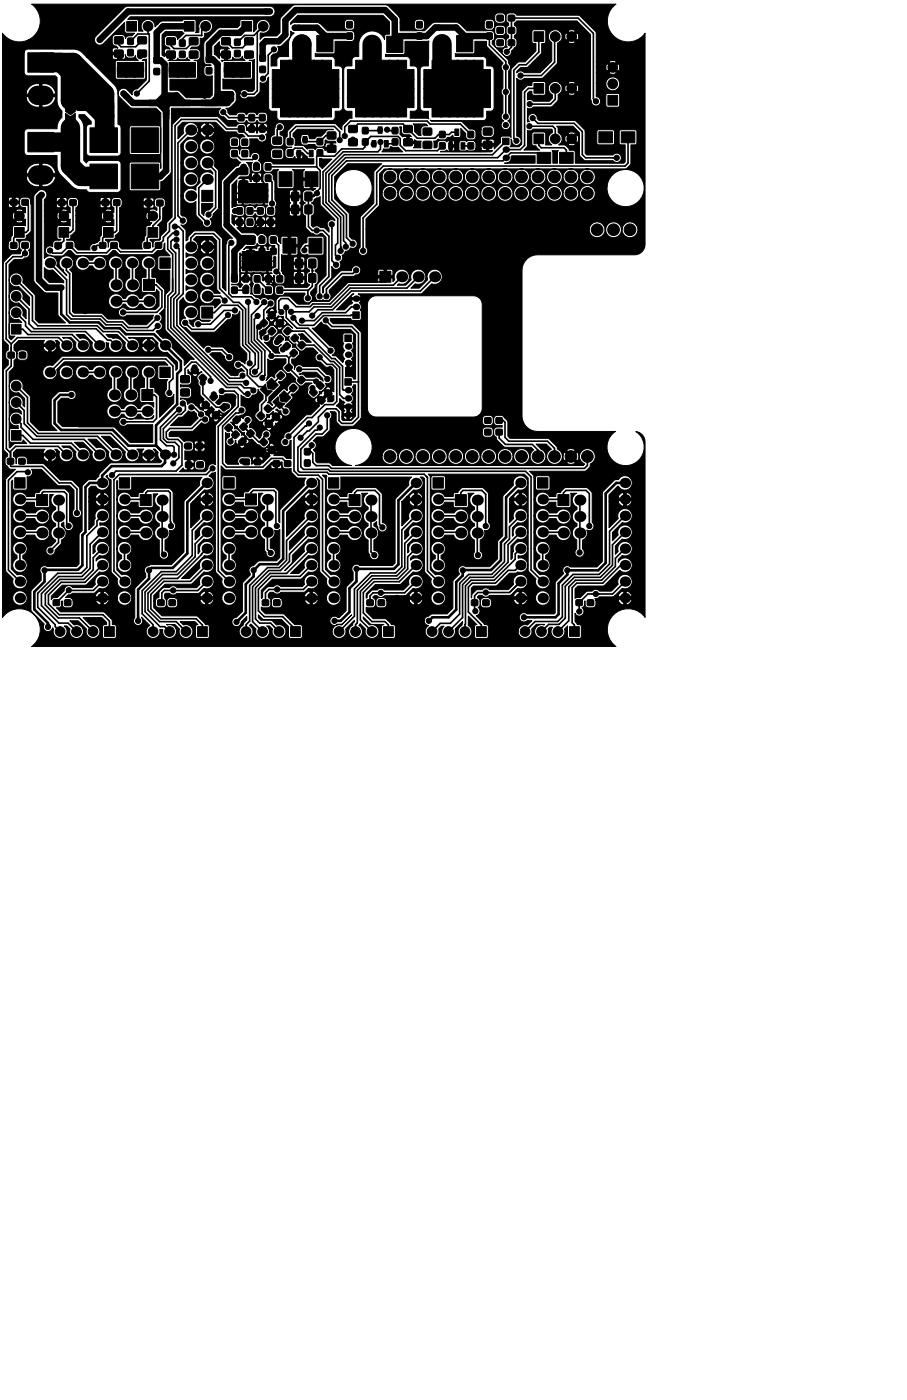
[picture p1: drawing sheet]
<svg xmlns="http://www.w3.org/2000/svg" width="140mm" height="216mm" viewBox="0 0 140 216" stroke-linecap="round" stroke-linejoin="round" font-family="sans-serif">
<g fill="#000" stroke="#000" stroke-width=".15">
<path d="M4.3 8.2h4v3h-4zM10.1 17.5l.8 .5 .7-.5v1.2h-1.5zM10.1 16.2h1.5v1l-.7 .5-.8-.5zM18.1 10.4h1.5v1.5h-1.5zM18.1 9.6h1.5v1.6h-1.5zM17.7 5.7h1.3v.2v.8l-.2 .1-1.1-.1v-.1zM17.7 7.8h1.3v.2v.8l-.2 .1-1.1-.1v-.2zM19.4 10.4h1.5v1.5h-1.5zM19.4 9.6h1.5v1.6h-1.5zM19.6 3.3h1.5v1.5h-1.5zM19.7 5.9h.7h.2v.8l-.1 .1-.6 .1-.2-.1zM19.7 7.7l.7-.1 .2 .1v.7l-.1 .2-.6 .1-.2-.1z"/>
<path d="M20.7 10.4h1.5v1.5h-1.5zM20.7 9.6h1.5v1.6h-1.5zM21.3 7.8h1.3v.2v.8l-.2 .1-1.1-.1-.1-.2zM21.3 5.7h1.3v.2v.8l-.2 .1-1.1-.1-.1-.1zM23.8 8.8h.6l.2 .1 .1 .7-.1 .2h-.6l-.2-.1zM23.8 10.6l.6-.1 .2 .1 .1 .7-.1 .2-.6 .1-.2-.1zM26.1 10.4h1.5v1.5h-1.5zM26.1 9.6h1.5v1.6h-1.5zM25.8 7.9h1.2l.1 .2-.1 .8-.1 .1-1.1-.1-.1-.1zM25.8 5.9h1.2l.1 .2-.1 .8-.1 .1-1.1-.1-.1-.2zM27.4 10.4h1.5v1.5h-1.5zM27.4 9.6h1.5v1.6h-1.5z"/>
<path d="M25.5 4.9h2.6l.3 .2-1 1a.58 .58 0 0 0-.5-.6h-1a.57 .57 0 0 0-.5 .6v.6a.73 .73 0 0 0 .7 .6l.2 .2-.1 .1h-.7l-.1 .2v.4h1.2l.1 1.1h.5l.2-.4 .4 .3h.7l.4-.3 .1 .3 .4 .1-3.4 .1 .2-.2v-.6h-.7l-.1 .2-.4-.3v-3.1zM27.7 6.2l.7-.1 .2 .1v.7l-.1 .2-.6 .1-.2-.1zM27.7 7.9h.7l.2 .1v.7l-.1 .2h-.6l-.2-.1zM28.5 3.3h1.5v1.5h-1.5zM28.7 10.4h1.5v1.5h-1.5zM28.7 9.6h1.5v1.6h-1.5zM29.3 5.9h1.2l.1 .2-.1 .8-.2 .1-1-.1-.1-.2zM29.3 7.9h1.2l.1 .2-.1 .8-.2 .1-1-.1-.1-.1zM31.9 10.5l.6-.1 .2 .1v.7v.2l-.7 .1-.1-.1zM31.9 8.7h.6h.2v.8v.1l-.7 .1-.1-.1zM33.1 7.2l.8-.8a.64 .64 0 0 0 .6 .9h.6l.3 .2-.3 .1v1.6l.6 .1a.38 .38 0 0 0 .2-.5l.3 .3h.7l.3-.1 .2-.3a.63 .63 0 0 0 .5 .6h-3.3l-.3 .2-.2-.2 .6-.1v-.6h-.7l-.1 .5-.8-.7v-.5h.8l.1 .3h.7v-.6l-.6-.1-.2 .4h-.8zM34.6 10.4h1.5v1.5h-1.5z"/>
<path d="M34.6 9.6h1.5v1.6h-1.5zM34.3 5.9h1.2l.1 .2-.1 .8-.2 .1-1-.1-.1-.2zM34.3 7.9h1.2l.1 .2-.1 .8-.2 .1-1-.1-.1-.1zM35.9 10.4h1.5v1.5h-1.5zM35.9 9.6h1.5v1.6h-1.5zM36.2 6.1l.7-.1 .2 .1v.7l-.1 .2-.6 .1-.2-.1zM36.2 7.8h.7h.2v.8l-.1 .1-.6 .1-.2-.1zM37.2 10.4h1.5v1.5h-1.5zM37.2 9.6h1.5v1.6h-1.5zM37.3 3.3h1.6v1.5h-1.6zM36.8 17.7h.7h.2v.8l-.1 .1-.6 .1-.2-.1zM36.8 19.5l.7-.1 .2 .1v.7l-.1 .2-.6 .1-.2-.1z"/>
<path d="M37.8 5.9h1.3l.1 .2-.1 .8-.2 .1-1.1-.1-.1-.2zM37.8 7.9h1.3l.1 .2-.1 .8-.2 .1-1.1-.1-.1-.1zM38.5 19.5l.6-.1 .2 .1v.7v.2l-.7 .1-.1-.1zM38.5 17.7h.6h.2v.8v.1l-.7 .1-.1-.1zM40.1 17.7h.6h.2l.1 .8-.1 .1-.6 .1-.2-.1zM40.1 19.5l.6-.1 .2 .1 .1 .7-.1 .2-.6 .1-.2-.1zM40.1 8.5h.7h.2v.8l-.1 .1-.6 .1-.2-.1zM40.1 10.3l.7-.1 .2 .1v.7l-.1 .2-.6 .1-.2-.1zM42 15.1h1.6v1.5h-1.6zM42 13.6h1.6v1.6h-1.6zM42 12.2h1.6v1.5h-1.6zM42 10.8h1.6v1.5h-1.6z"/>
<path d="M43.3 16.5h1.5v1.6h-1.5zM43.3 15.1h1.5v1.5h-1.5zM43.3 13.6h1.5v1.6h-1.5zM43.3 12.2h1.5v1.5h-1.5zM43.3 10.8h1.5v1.5h-1.5zM43.3 9.3h1.5v1.5h-1.5zM44.9 4.8l.5 .3a2.03 2.03 0 0 0-.8 1.8v1.8h-1.3a.57 .57 0 0 0-.6 .6v.9h-.8v-1.5l.3-.4a.72 .72 0 0 0 .7-.3 .72 .72 0 0 0 0-.8l.6-.1 1.1-1.2 .3-.4zM44.6 16.5h1.5v1.6h-1.5zM44.6 15.1h1.5v1.5h-1.5zM44.6 13.6h1.5v1.6h-1.5zM44.6 12.2h1.5v1.5h-1.5zM44.6 10.8h1.5v1.5h-1.5z"/>
<path d="M44.6 9.3h1.5v1.5h-1.5zM45.9 16.5h1.5v1.6h-1.5zM45.9 15.1h1.5v1.5h-1.5zM45.9 13.6h1.5v1.6h-1.5zM45.9 12.2h1.5v1.5h-1.5zM45.9 10.8h1.5v1.5h-1.5zM45.9 9.3h1.5v1.5h-1.5zM47.1 16.5h1.5v1.6h-1.5zM47.1 15.1h1.5v1.5h-1.5zM47.1 13.6h1.5v1.6h-1.5zM47.1 12.2h1.5v1.5h-1.5zM47.1 10.8h1.5v1.5h-1.5z"/>
<path d="M47.1 9.3h1.5v1.5h-1.5zM48.4 16.5h1.5v1.6h-1.5zM48.4 15.1h1.5v1.5h-1.5zM48.4 13.6h1.5v1.6h-1.5zM48.4 12.2h1.5v1.5h-1.5zM48.4 10.8h1.5v1.5h-1.5zM48.4 9.3h1.5v1.5h-1.5zM49.7 16.5h1.5v1.6h-1.5zM49.7 15.1h1.5v1.5h-1.5zM49.7 13.6h1.5v1.6h-1.5zM49.7 12.2h1.5v1.5h-1.5zM49.7 10.8h1.5v1.5h-1.5z"/>
<path d="M49.7 9.3h1.5v1.5h-1.5zM48.9 5.5h2.5v2.5h-2.5zM50.8 15.1h1.5v1.5h-1.5zM50.8 13.6h1.5v1.6h-1.5zM50.8 12.2h1.5v1.5h-1.5zM50.8 10.8h1.5v1.5h-1.5zM53.6 5.1l.6-.1 .2 .1v.8v.1l-.7 .1-.1-.1zM53.6 3.4l.6-.1 .2 .1v.7v.2h-.7h-.1zM53.9 19.4h1.2l.1 .2-.1 .8-.1 .1-1.1-.1-.1-.1zM53.6 15.1h1.6v1.5h-1.6zM53.6 13.6h1.6v1.6h-1.6zM53.6 12.2h1.6v1.5h-1.6z"/>
<path d="M53.6 10.8h1.6v1.5h-1.6zM54.9 16.5h1.5v1.6h-1.5zM54.9 15.1h1.5v1.5h-1.5zM54.9 13.6h1.5v1.6h-1.5zM54.9 12.2h1.5v1.5h-1.5zM54.9 10.8h1.5v1.5h-1.5zM54.9 9.3h1.5v1.5h-1.5zM56 19.7h.6h.2l.1 .8-.1 .1-.6 .1-.2-.1zM56.2 16.5h1.5v1.6h-1.5zM56.2 15.1h1.5v1.5h-1.5zM56.2 13.6h1.5v1.6h-1.5zM56.2 12.2h1.5v1.5h-1.5z"/>
<path d="M56.2 10.8h1.5v1.5h-1.5zM56.2 9.3h1.5v1.5h-1.5zM57.5 16.5h1.5v1.6h-1.5zM57.5 15.1h1.5v1.5h-1.5zM57.5 13.6h1.5v1.6h-1.5zM57.5 12.2h1.5v1.5h-1.5zM57.5 10.8h1.5v1.5h-1.5zM57.5 9.3h1.5v1.5h-1.5zM58.4 19.6h.6v1h-.6zM58.7 16.5h1.5v1.6h-1.5zM58.7 15.1h1.5v1.5h-1.5zM58.7 13.6h1.5v1.6h-1.5z"/>
<path d="M58.7 12.2h1.5v1.5h-1.5zM58.7 10.8h1.5v1.5h-1.5zM58.7 9.3h1.5v1.5h-1.5zM60.6 19.7h.6h.2l.1 .8-.1 .1-.6 .1-.2-.1zM60 16.5h1.5v1.6h-1.5zM60 15.1h1.5v1.5h-1.5zM60 13.6h1.5v1.6h-1.5zM60 12.2h1.5v1.5h-1.5zM60 10.8h1.5v1.5h-1.5zM60 9.3h1.5v1.5h-1.5zM61.7 19.6h.3v.7a.57 .57 0 0 0 .6 .5h.7l.2 .3-.3 .1v.6h.7l.1-.2 .3 .2h.7v1h-1.2l.2-.2-.1-.4h-1.1v-1l-.7-.1-.4-.4 .1-.8zM59.7 5.6h2.5v2.5h-2.5z"/>
<path d="M61.3 16.5h1.5v1.6h-1.5zM61.3 15.1h1.5v1.5h-1.5zM61.3 13.6h1.5v1.6h-1.5zM61.3 12.2h1.5v1.5h-1.5zM61.3 10.8h1.5v1.5h-1.5zM61.3 9.3h1.5v1.5h-1.5zM62.4 19.4h1.2l.1 .2-.1 .8-.2 .1-1-.1-.1-.1zM62.4 15.1h1.5v1.5h-1.5zM62.4 13.6h1.5v1.6h-1.5zM62.4 12.2h1.5v1.5h-1.5zM62.4 10.8h1.5v1.5h-1.5zM64.4 3.4l.6-.1 .2 .1v.7v.2h-.7h-.2z"/>
<path d="M64.4 5.1l.6-.1 .2 .1v.8v.1l-.7 .1-.2-.1zM63.8 19.1h2l.3 .3h-.5a.57 .57 0 0 0-.6 .6v.9h-.4l-.6-.6v-.8zM59.5 8.4h2.9l.1-.3v-1.7l3.7-.1-.1 3.9h-.7a.57 .57 0 0 0-.5 .6v5.8a.57 .57 0 0 0 .5 .6h.7l.1 1.2-.3-.1h-2.6l.1-1.1h.5a.57 .57 0 0 0 .6-.6v-5.8a.57 .57 0 0 0-.6-.6h-.5v-.9a.57 .57 0 0 0-.6-.6h-3.3zM65.4 19.8h1.2l.1 .2-.1 .8-.2 .1-1-.1-.1-.1zM65.4 15.1h1.6v1.5h-1.6zM65.4 13.6h1.6v1.6h-1.6zM65.4 12.2h1.6v1.5h-1.6zM65.4 10.8h1.6v1.5h-1.6zM66.7 16.5h1.5v1.6h-1.5zM66.7 15.1h1.5v1.5h-1.5zM66.7 13.6h1.5v1.6h-1.5zM66.7 12.2h1.5v1.5h-1.5z"/>
<path d="M66.7 10.8h1.5v1.5h-1.5zM66.7 9.3h1.5v1.5h-1.5zM68 16.5h1.5v1.6h-1.5zM68 15.1h1.5v1.5h-1.5zM68 13.6h1.5v1.6h-1.5zM68 12.2h1.5v1.5h-1.5zM68 10.8h1.5v1.5h-1.5zM68 9.3h1.5v1.5h-1.5zM69.3 16.5h1.5v1.6h-1.5zM69.3 15.1h1.5v1.5h-1.5zM69.3 13.6h1.5v1.6h-1.5zM69.3 12.2h1.5v1.5h-1.5z"/>
<path d="M69.3 10.8h1.5v1.5h-1.5zM69.3 9.3h1.5v1.5h-1.5zM70.2 19.9h.6v1h-.6zM70.5 16.5h1.5v1.6h-1.5zM70.5 15.1h1.5v1.5h-1.5zM70.5 13.6h1.5v1.6h-1.5zM70.5 12.2h1.5v1.5h-1.5zM70.5 10.8h1.5v1.5h-1.5zM70.5 9.3h1.5v1.5h-1.5zM70.5 5.5h2.5v2.5h-2.5zM71.8 16.5h1.5v1.6h-1.5zM71.8 15.1h1.5v1.5h-1.5z"/>
<path d="M71.8 13.6h1.5v1.6h-1.5zM71.8 12.2h1.5v1.5h-1.5zM71.8 10.8h1.5v1.5h-1.5zM71.8 9.3h1.5v1.5h-1.5zM73.1 16.5h1.5v1.6h-1.5zM73.1 15.1h1.5v1.5h-1.5zM73.1 13.6h1.5v1.6h-1.5zM73.1 12.2h1.5v1.5h-1.5zM73.1 10.8h1.5v1.5h-1.5zM73.1 9.3h1.5v1.5h-1.5zM74.2 15.1h1.5v1.5h-1.5zM74.2 13.6h1.5v1.6h-1.5z"/>
<path d="M74.2 12.2h1.5v1.5h-1.5zM74.2 10.8h1.5v1.5h-1.5zM74.7 19.8h1.2l.1 .2-.1 .8-.2 .1-1-.1-.1-.1zM75.2 5.1l.6-.1 .2 .1v.8v.1l-.7 .1-.2-.1zM75.2 3.4l.6-.1 .2 .1v.7v.2h-.7h-.2zM76.8 6.2h.9l.1 .2-.1 .6-.2 .1-.7-.1-.1-.2zM76.8 4.3h.9l.1 .2-.1 .6-.2 .1-.7-.1-.1-.2zM76.8 2.4h.9l.1 .2-.1 .6-.2 .1-.7-.1-.1-.2zM78.5 6.2h.9l.1 .2v.6l-.2 .1-.8-.1v-.2zM78.5 4.3h.9l.1 .2v.6l-.2 .1-.8-.1v-.2zM78.5 2.4h.9l.1 .2v.6l-.2 .1-.8-.1v-.2zM82.4 12.9h1.6v1.5h-1.6z"/>
<path d="M82.4 4.9h1.6v1.5h-1.6zM.4 5.1a3.2 3.2 0 0 0 4 1.1h10.2v.1a.82 .82 0 0 0 1.3 .5l3.4-3.3v1.3v.2l.3 .1h1.2l-.4 .4-.8 .1-.2 .4a.58 .58 0 0 0-.6-.7h-1l-.3 .2-.2 .3v.8a.72 .72 0 0 0 .7 .6l.2 .2v.1l-.5-.1-.3 .1v.6h1.1l.1 1.1 .7-.1 .1-.6a.55 .55 0 0 0 .5 .5l.7-.1 .3-.4a.75 .75 0 0 0 .5 .8h-3.3l-.2 .1-.1 .2v2.3l.1 .3h4.3l.3-.3v-2.3l-.2-.3h-.4l.3-.1 .4-.1v3.2l-1.4 1.4a.72 .72 0 0 0-.8 1l-.8-.9a.82 .82 0 0 0-1.1 .1 .82 .82 0 0 0 0 1.1l1.7 1.7h3.9l.7 .7v8.6v-.7l-.2-.3-4.5 .1-.2 .2v3.9l.3 .3h4.4l.2-.3v-1.1l.5-.3 1.1-1.1 .1-10h7.6a.73 .73 0 0 0-.3 .9 .73 .73 0 0 0 .8 .5l.6 .5h1.3l.1 .3 .3 .1h.8l.3-.4 .4 .4h.8l.5-.4 .3 .4h.7l.3-.1 .3-.2v-.8a.56 .56 0 0 0-.6-.6l-.7 .1-.3 .3-.3-.3-.3-.1-.7 .1-.3 .3-.3-.3-.3-.1-.7 .1-.3 .3h-1l-.3-.3-.1-.4-.2-.3 .7-.1 .8-.8 .1-.3v-.9a.82 .82 0 0 0-.9-.9h-1.2v-1.5h4.5l.1-.3v-2.3l-.2-.3h-.4h.6l.3-.1v4.6l-.3 .3h-.7a.72 .72 0 0 0-1.1-.1 .72 .72 0 0 0 0 1.1 .72 .72 0 0 0 1.1-.1h1.1l.6-.7 .2-.3v-1.3l.1 .1a.74 .74 0 0 0 1-.8l.2-.1v4.7a.57 .57 0 0 0 .5 .6h.7v.9a.57 .57 0 0 0 .6 .5h7.9l.4-.1 .1-.3 .1-1 .7-.1 .4-.4v-5.9a.57 .57 0 0 0-.6-.6h-.5v-.9a.57 .57 0 0 0-.6-.6h-2.5v-.5l.2 .1h2.6l.2-.2v-1.7h2.6a.97 .97 0 0 0 0-1.7l-3.7 .1-1.3-1.3h3.9v.7l.1 .3 .3 .2h.6a.56 .56 0 0 0 .6-.6v-.7l-.2-.3-.3-.1h-.6a.56 .56 0 0 0-.5 .5h-7.7l-.6 .3v-.3l1.1-1.1h13.1l1 1v1.9l-.6 .1-.1 .7a2.07 2.07 0 0 0-2.3-1.3 2.07 2.07 0 0 0-1.7 1.9v2h-.5a.57 .57 0 0 0-.6 .6v.9h-.7a.57 .57 0 0 0-.5 .6v5.9l.3 .4 .9 .1 .1 1.1h-.5l-1 1-.1 .2v.6l-1.1-1-6.2 .1-1.1 1v.9l-.4 .3v.8l.1 .3 .4 .2h.6l-.6 .1-.3 .1-.2 .3v.7a.56 .56 0 0 0 .6 .6l.7-.1 .2-.2 .1 .1a.25 .25 0 0 0 .4 .1v-.5h.3l.1 .6 .3-.1 .1-.4-.9-.1v-.4h.8l.7 .6 .2 .4h.9v.8h-6.3l-.3-.3-.7-.1-.3 .1-.3 .3v.8a.56 .56 0 0 0 .6 .5h.7l.3-.4h.8l-.2 .3v2.3l.2 .3h2.1h.2l.1-.3h1.4l.2 .3h.8l.1-1.2h-1l-.1 .9h-1.4v-2.3l-.2-.3h1.8l-.2 .3v.9l1.5 .1v1.6h.4l-.4 .4-.2-.2h-.8a.57 .57 0 0 0-.6 .6v1l.2 .3 .3 .2-.3 .1-.2 .3v1l.1 .3 .4 .3v1.7l.7 .8 .4 .1a.72 .72 0 0 0 1.2 0h.2l.6 .7v5.8l-1.3 1.4-.1 1.3a.72 .72 0 0 0-.1 1.1 .72 .72 0 0 0 1.1 0 .72 .72 0 0 0 1 0 .72 .72 0 0 0-.1-1.1v-.4l2.2-2.1h1.6l.3-.2a.71 .71 0 0 0 .8-.6h2.6l.1 .7h.9v-.9h.4v.9l1-.1v-.7l-.3-.2h-1.8l-.3 .3h-2.6a.72 .72 0 0 0-.7-.9 .72 .72 0 0 0-.7 .8l-1.7 .1-2.6 2.5-.1 .9-.1-1 1.4-1.4v-1.7h.1a.72 .72 0 0 0 1 .3 .72 .72 0 0 0 .2-1 .71 .71 0 0 0 .3-1.1l.4-.2 .1-.4a.72 .72 0 0 0 .8-.5 .72 .72 0 0 0 1.1-.5 .72 .72 0 0 0-.8-.9l-.5-.4v-3.5l-2.2-2.3v-1.9a2.88 2.88 0 0 0 3.9 2.9 2.88 2.88 0 0 0 1-4.7 2.88 2.88 0 0 0-4.8 1.2l-.1 .6v-1.5l2-2h5.2l-1.2 1.3v4.8l-2.1 2.2v4.6a.72 .72 0 0 0-.1 1 .72 .72 0 0 0 1.1 0 .72 .72 0 0 0-.1-1v-2.8h34.5a1.22 1.22 0 0 0 1.2 1.3 1.22 1.22 0 0 0 1.2-1.3h.1v.2a1.22 1.22 0 0 0 1.4 1.1 1.22 1.22 0 0 0 1.1-1.3h.1v.2a1.22 1.22 0 0 0 1.8 .9 1.22 1.22 0 0 0 0-2 1.22 1.22 0 0 0-1.8 .9h-.1l-.1-.3a1.22 1.22 0 0 0-1.3-.8 1.22 1.22 0 0 0-1.1 1.1h-.1v-.3a1.22 1.22 0 0 0-1.3-.8 1.22 1.22 0 0 0-1.1 1.1h-34.5v-1.6l2-2 .1-2h.4a1.22 1.22 0 0 0 1.2 1.3 1.22 1.22 0 0 0 1.2-1.3h.1v.2a1.22 1.22 0 0 0 1.4 1.1 1.22 1.22 0 0 0 1.1-1.3h.1v.2a1.22 1.22 0 0 0 1.3 1.1 1.22 1.22 0 0 0 1.1-1.3h.1v.2a1.22 1.22 0 0 0 1.4 1.1 1.22 1.22 0 0 0 1.1-1.3h.1v.2a1.22 1.22 0 0 0 1.3 1.1 1.22 1.22 0 0 0 1.1-1.3h.1v.2a1.22 1.22 0 0 0 1.3 1.1 1.22 1.22 0 0 0 1.1-1.3h.1v.2a1.22 1.22 0 0 0 1.4 1.1 1.22 1.22 0 0 0 1.1-1.3h.1v.2a1.22 1.22 0 0 0 1.3 1.1 1.22 1.22 0 0 0 1.1-1.3h.1v.2a1.22 1.22 0 0 0 1.4 1.1 1.22 1.22 0 0 0 1.1-1.3h.1v.2a1.22 1.22 0 0 0 1.3 1.1 1.22 1.22 0 0 0 1.1-1.3h.1v.2a1.22 1.22 0 0 0 1.3 1.1 1.22 1.22 0 0 0 1.1-1.3h.1v.2a1.22 1.22 0 0 0 1.4 1.1 1.22 1.22 0 0 0 1.1-1.3h.1v.2a1.22 1.22 0 0 0 1.9 .9 1.22 1.22 0 0 0-.2-2.1h2.5v.5a2.88 2.88 0 0 0 4.4 2.2 2.88 2.88 0 0 0 0-4.9 2.88 2.88 0 0 0-4.4 2.2l-2.6-.1a1.22 1.22 0 0 0-1.6 1.1h-.1l-.1-.3a1.22 1.22 0 0 0-1.3-.8 1.22 1.22 0 0 0-1.1 1.1h-.1v-.3a1.22 1.22 0 0 0-1.3-.8 1.22 1.22 0 0 0-1.1 1.1h-.1v-.3a1.22 1.22 0 0 0-1.3-.8 1.22 1.22 0 0 0-1.1 1.1h-.1l-.1-.3a1.22 1.22 0 0 0-1.3-.8 1.22 1.22 0 0 0-1.1 1.1h-.1v-.3a1.22 1.22 0 0 0-1.3-.8 1.22 1.22 0 0 0-1.1 1.1h-.1l-.1-.3a1.22 1.22 0 0 0-1.3-.8 1.22 1.22 0 0 0-1.1 1.1h-.1v-.3a1.22 1.22 0 0 0-1.3-.8 1.22 1.22 0 0 0-1.1 1.1h-.1v-.3a1.22 1.22 0 0 0-1.3-.8 1.22 1.22 0 0 0-1.1 1.1h-.1l-.1-.3a1.22 1.22 0 0 0-1.3-.8 1.22 1.22 0 0 0-1.1 1.1h-.1v-.3a1.22 1.22 0 0 0-1.3-.8 1.22 1.22 0 0 0-1.1 1.1h-.1l-.1-.3a1.22 1.22 0 0 0-1.3-.8 1.22 1.22 0 0 0-1.1 1.1h-.1v-.3a1.22 1.22 0 0 0-1.3-.8 1.22 1.22 0 0 0-1.1 1.1h-.4v-2.6h.4v.3a1.22 1.22 0 0 0 1.3 1 1.22 1.22 0 0 0 1.1-1.3h.1v.3a1.22 1.22 0 0 0 1.4 1 1.22 1.22 0 0 0 1.1-1.3h.1v.3a1.22 1.22 0 0 0 1.3 1 1.22 1.22 0 0 0 1.1-1.3h.1v.3a1.22 1.22 0 0 0 1.4 1 1.22 1.22 0 0 0 1.1-1.3h.1v.3a1.22 1.22 0 0 0 1.3 1 1.22 1.22 0 0 0 1.1-1.3h.1v.3a1.22 1.22 0 0 0 1.3 1 1.22 1.22 0 0 0 1.1-1.3h.1v.3a1.22 1.22 0 0 0 1.4 1 1.22 1.22 0 0 0 1.1-1.3h.1v.3a1.22 1.22 0 0 0 1.3 1 1.22 1.22 0 0 0 1.1-1.3h.1v.3a1.22 1.22 0 0 0 1.4 1 1.22 1.22 0 0 0 1.1-1.3h.1v.3a1.22 1.22 0 0 0 1.3 1 1.22 1.22 0 0 0 1.1-1.3h.1v.3a1.22 1.22 0 0 0 1.3 1 1.22 1.22 0 0 0 1.1-1.3h.1v.3a1.22 1.22 0 0 0 1.4 1 1.22 1.22 0 0 0 1.1-1.3h.1v.3a1.22 1.22 0 0 0 1.8 .9 1.22 1.22 0 0 0 0-2.1 1.22 1.22 0 0 0-1.8 .9h-.1l-.1-.2a1.22 1.22 0 0 0-1.3-.9 1.22 1.22 0 0 0-1.1 1.1h-.1v-.2a1.22 1.22 0 0 0-1.3-.9 1.22 1.22 0 0 0-1.1 1.1h-.1v-.2a1.22 1.22 0 0 0-1.3-.9 1.22 1.22 0 0 0-1.1 1.1h-.1l-.1-.2a1.22 1.22 0 0 0-1.3-.9 1.22 1.22 0 0 0-1.1 1.1h-.1v-.2a1.22 1.22 0 0 0-1.3-.9 1.22 1.22 0 0 0-1.1 1.1h-.1l-.1-.2a1.22 1.22 0 0 0-1.3-.9 1.22 1.22 0 0 0-1.1 1.1h-.1v-.2a1.22 1.22 0 0 0-1.3-.9 1.22 1.22 0 0 0-1.1 1.1h-.1v-.2a1.22 1.22 0 0 0-1.3-.9 1.22 1.22 0 0 0-1.1 1.1h-.1l-.1-.2a1.22 1.22 0 0 0-1.3-.9 1.22 1.22 0 0 0-1.1 1.1h-.1v-.2a1.22 1.22 0 0 0-1.3-.9 1.22 1.22 0 0 0-1.1 1.1h-.1l-.1-.2a1.22 1.22 0 0 0-1.3-.9 1.22 1.22 0 0 0-1.1 1.1h-.1v-.2a1.22 1.22 0 0 0-1.3-.9 1.22 1.22 0 0 0-1.1 1.1h-.4v-.3l.8-.8h37.2l.8-.8v-2.9h.7l.2-.3v-1.7l-.1-.3-2.3-.1-.3 .2v2l.3 .2h.6v2.6l-.2 .2h-7.5v-1.7l-.1-.2-.8-.1-.1-.3-.5-.5h-1l.1-.1h1.3l.1 .1 .4 .1 .5-.1 .1-.1-.5-.6-.6 .6h-1.3l.3-.3 .1-.6h.4l.1 .4 .2 .2 .5-.5h.5l.6 .5 .1-.1 .2-.4-.2-.5-.1-.1-.6 .6h-.5l-.5-.6-.2 .1-.1 .4h-.4l-.1-.5-.3-.3h1.3l.6 .6 .5-.6-.1-.1-.4-.1h-.4l-.2 .2h-1.3l-.2-.1v-.7l-.2-.3h2.5l1 1v3.5l.7 .8h4.5a.72 .72 0 0 0 1 .1 .72 .72 0 0 0 0-1 .72 .72 0 0 0-1 0h-4.1l-.2-.2v-3.3h1.8v1.7l.1 .3h2.3l.2-.1 .1-.2v-1.8l-.2-.2-2.2-.1-.3 .1v.3h-1.8l-.2-.4-1.5-1.4h-5.5l-.2-.3a.72 .72 0 0 0-1-.7 .72 .72 0 0 0-.2 1.2l-.4 .1v-2.2a.71 .71 0 0 0 1-.2h2.8l.9-.9 .1-1 .2-.1h1.3l.1 .1 .4 .1h.4l.2-.2-.5-.6-.6 .6h-1.3l.3-.3 .1-.6h.4l.1 .4 .2 .2 .5-.5h.5l.6 .5 .1-.1 .1-.6-.1-.3-.1-.1-.6 .6h-.5l-.5-.6-.2 .1-.1 .4h-.4l-.1-.5-.3-.3h1.3l.6 .6 .5-.6-.1-.1-.6-.1-.3 .1-.1 .1h-1.3a1.07 1.07 0 0 0-1.6 .3 1.07 1.07 0 0 0 .5 1.5v.6l-.5 .4h-2.4a.72 .72 0 0 0-1-.1v-1.1l.4-.3h.3l.1 .4 .2 .2h1.6l.2-.1 .1-.2v-1.5l-.1-.2-.2-.1h-1.7l-.1 .2-.1 .4h-.7l-.8 .8v8.3l-.4 .4h-1.4l.1-.3v-.9l.1 .1a.74 .74 0 0 0 .6 .9 .74 .74 0 0 0 .8-.6 .74 .74 0 0 0-.6-.9v-8.9a.72 .72 0 0 0 1.1 0h2.9l2.2-2.2 .1-.3v-2.9l.3-.2h1.3l.3 .2h.4l.3-.1 .1-.1-.5-.6-.6 .6h-1.3l.3-.3 .1-.6h.4l.1 .4 .2 .2 .5-.5h.5l.6 .5 .1-.1 .1-.6-.1-.3-.1-.1-.6 .6h-.5l-.5-.6-.2 .1-.1 .4h-.4l-.1-.5-.3-.3h1.3l.6 .6 .5-.6-.1-.1-.6-.1-.3 .1-.1 .1h-1.3a1.07 1.07 0 0 0-1.5 .2 1.07 1.07 0 0 0 .3 1.6v2.8l-1.8 1.8h-2.5a.72 .72 0 0 0-1.1 .1v-.3l.6-.6h1.1l2.1-2.1v-1.6h.5l.2-.2v-1.6l-.2-.3h-1.7l-.2 .1-.1 .2v1.6l.2 .2h.5v1.2l-1.7 1.7h-1.1l-1.1 1.1v10.5l-.2-.2-1.3 .1-.1 .2v.7l-1 1-.1-.4h-.7v.6l.6 .1-.2 .2h-7.9l.8-.2 .2-.2 .3 .3 .1-.7h.4v.6a.27 .27 0 0 0 .3 0 .27 .27 0 0 0 .1-.3l-.1-.3h-.7v-.9h.4v.6h.3l.1-.4h.7v1.1l.2 .2 .7 .1 .3-.2 .3 .2h.5l.3-.1 .3-.3h.8l.2 .3 .6-.1v-.6h-.7l-.1 .4h-.8v-.9l-.2-.3h1l.1 .4h.7v-.6h.4v.6h.7l.1-.4-.2-.3-1 .1-.5-.1-.2 .1-.1 .2-1.8-.1-.4 .2-.3-.2h-.7l-.2 .3h-.7v-.1a.25 .25 0 0 0-.4-.1l-.6-.1a.27 .27 0 0 1-.4 0h-.7l-.3 .1-.3 .3v.6l-.1 .1h-.4v-1h.3l.4-.3 .3 .1h.6l.3-.1 .2-.3h.4l.4-.3 .1 .2 .2 .1h.8l.2-.3-.1-1.1 .8 .8v.5a.56 .56 0 0 0 .6 .5h.7l.3-.3v-.9l-.3-.4h1.1v.7a.57 .57 0 0 0 .5 .5h1.1l.3-.1 .1-.3v-.8a.57 .57 0 0 0-.6-.6l-1.1 .1-.2 .2-.1 .3h-1.1l-.7-.1-1.3-1.2h-4.6l-.2-.1h.3h7.9a.57 .57 0 0 0 .6-.5v-.9h.5a.57 .57 0 0 0 .6-.6v-5.8l-.1-.4-.4-.2h-.6l-.1-1-.3-.4-4.5-.1v-.4h2.8l.2-.2v-1.7h1.8l.1 .8 2.5 2.5v.1a.72 .72 0 0 0 0 1.1l-.1 2.7a.72 .72 0 0 0 .1 1.2l-.1 2.7a.72 .72 0 0 0 .2 1.2 .72 .72 0 0 0-.3 1.1 .72 .72 0 0 0 1.2 0 .72 .72 0 0 0-.3-1.1 .72 .72 0 0 0 .1-1.3l.1-2.7a.72 .72 0 0 0-.1-1.1l.1-2.7a.72 .72 0 0 0-.1-1.1v-.5l-1.3-1.4h.3a.72 .72 0 0 0 .8 .8 .72 .72 0 0 0 .7-.8l.8-1v-.7l-.4-.4v-.3l.3-.3 .1-.3v-.5l-.1-.3-.3-.2v-.3l.4-.4h9.3l2.1 2.1 .1 10.2a.74 .74 0 0 0 .5 .9 .74 .74 0 0 0 .9-.6 .74 .74 0 0 0-.6-.9v-.2h1.4l.1 1.6 .1 .2 1.7 .1 .2-.2 .1-1.7-.2-.3h-1.6l-.3 .1-.1 .2h-1.4v-1.9h1.4v.3a1.07 1.07 0 0 0 1.7 .8 1.07 1.07 0 0 0 0-1.9 1.07 1.07 0 0 0-1.7 .8h-1.4v-1.6h2v.2l.5 .1 .4-.1 .2-.2-.6-.5-.5 .5h-2v-.9h1.4l.1 .5 .2 .2 .5-.6h.6l.5 .6 .3-.3-.1-.6-.2-.2-.5 .5h-.6l-.5-.5h-.2l-.1 .4h-1.4v-.7h2l.5 .5 .6-.5-.1-.2-.4-.1-.4 .1-.2 .2h-2l-.1-4.6-2.6-2.6-9.6-.1-.4-.3h-.9l-.3 .2-.1 .4 .1 .6 .3 .4v.3l-.3 .2-.1 .4 .1 .6 .3 .4v.3l-.2 .2-.2 .3v.6l.2 .4a.72 .72 0 0 0-.8 .6h-.3l-1.2-1.1v-.4h.4v.5l.2 .4 .9 .1a.56 .56 0 0 0 .6-.6v-.5l-.2-.3-.3-.2h-.7a.56 .56 0 0 0-.5 .6h-.4l.1-.1a1.04 1.04 0 0 0-.2-1.6l-3.8 .1-1.3-1.3h4v.7l.2 .4 .8 .1 .6-.2v.5l.1 .3 .3 .2h.7a.56 .56 0 0 0 .6-.6v-.5l-.2-.3-.3-.2h-.7a.56 .56 0 0 0-.5 .6h-.2l.1-.3 .1-.7a.56 .56 0 0 0-.6-.5l-.8 .1-.2 .4-7.7-.1-.5 .3-1 1.1h-3.8v-1.3h2.2v.6a.56 .56 0 0 0 .5 .6h.6l.3-.2 .2-.3v-.7a.56 .56 0 0 0-.6-.5l-.8 .1-.2 .4h-2.2v-.6l-.2-.3h14.8v.5l.1 .3 .3 .2h.7a.56 .56 0 0 0 .6-.6v-.6l-.2-.2-.3-.2h-.7a.56 .56 0 0 0-.5 .6h-14.8l-1.6-1.6-.4-.3h-14l-.5 .3-1.7 1.7-.2 .4v1.9l-.5 .6h-1.8l-.7 .5v-.9l.1-.1a1.07 1.07 0 0 0 1.4-.9 1.07 1.07 0 0 0-1.2-1.2 1.07 1.07 0 0 0-.9 1.4l-.5 .5 .1-1.7-.3-.2h-1.7l-.2 .2v.7l-.3 .4h-2.6l-.5 .1-2.1 2.2v2.7a.6 .6 0 0 0 .5 .7l.6 .1h-.7l-.3 .1-.1 .3v.7a.56 .56 0 0 0 .5 .6l.8-.1v3l-.4 .4h-3.6l-1.2-1.1-1.4-.1v-1.7h4h.2l.1-.3v-2.3l-.2-.3h-.4h.4a.57 .57 0 0 0 .6-.5v-.8l-.2-.4-1.3-.1 .2-.2h.9l.3-.2 .1-.3v-.9h.3a.44 .44 0 0 0 .4-.4v-.4a1.08 1.08 0 0 0 1.2-1.1 1.08 1.08 0 0 0-1.3-1 1.08 1.08 0 0 0-.8 1.5v.5h-.5l.1-.2v-1.6l-.3-.2h-1.6l-.3 .2-3.1 .1-.4 .2-.7 .7a1.07 1.07 0 0 0-1.4-1.2 1.07 1.07 0 0 0-.4 1.8h-.7v-1.5l-.2-.3h-1.5l.4-.4h21.7a.82 .82 0 0 0 .7-.9 .82 .82 0 0 0-.8-.7h-22.1l-.4 .2-4.4 4.4-.2 .6h-10.2a3.2 3.2 0 0 0 .5-5.6h90.2l-.1 .2a3.2 3.2 0 0 0-.2 4.8 3.2 3.2 0 0 0 4.8-.5v33a1.61 1.61 0 0 1-1.6 1.3h-15.4l-.6 .2-.7 .5-.5 .7-.2 .5v23l.1 .5 .3 .8 .7 .7 .8 .3h.5h12l-.2 .2a2.87 2.87 0 0 0-.2 4.3 2.87 2.87 0 0 0 4.2-.2 2.87 2.87 0 0 0-.6-4.2 1.59 1.59 0 0 1 1.4 1.6v27.1l-.1-.2a3.2 3.2 0 0 0-4.8-.2 3.2 3.2 0 0 0 .4 4.9h-90.2l.1-.2a3.2 3.2 0 0 0 .2-4.8 3.2 3.2 0 0 0-4.8 .5v-3h1.6a1.12 1.12 0 0 0 1.6 1 1.12 1.12 0 0 0 .2-1.9 1.12 1.12 0 0 0-1.8 .7v.2h-1.6v-51.7h.1v11.7l.1 .2 .7 .7v.8l-.4 .3v.7l.1 .3 .3 .2v.8l-.7 .7-.1 .2v12l.1 .2 .6 .6v.4l-.3 .1-.1 .3 .1 .9 .6 .7h.9l-1.4 1.4-.1 .3v13.9l.1 .3 1 1a1.12 1.12 0 0 0 .9 1.5 1.12 1.12 0 0 0 1.3-1.2 1.12 1.12 0 0 0-1.5-.9l-1-.9v-3.1h.3l.1 .6 .5 .4v.5a1.12 1.12 0 0 0-.4 1.7 1.12 1.12 0 0 0 1.8 0 1.12 1.12 0 0 0-.5-1.7v-.5l.2-.1a1.12 1.12 0 0 0-.1-1.9 1.12 1.12 0 0 0-1.6 1h-.3v-2.6h.3v.2a1.12 1.12 0 0 0 1 .9 1.12 1.12 0 0 0 1.1-.6h1.3v.1a1.17 1.17 0 0 0 1.8 .5 1.17 1.17 0 0 0 .1-1.8 1.17 1.17 0 0 0-1.8 .3h-1.4l-.1-.2a1.12 1.12 0 0 0-1.3-.5 1.12 1.12 0 0 0-.7 1.1h-.3v-2.5h.3v.2a1.12 1.12 0 0 0 1 .9 1.12 1.12 0 0 0 1.1-.7h1.3v.1a1.17 1.17 0 0 0 1.8 .6 1.17 1.17 0 0 0 .1-1.9 1.17 1.17 0 0 0-1.8 .3h-1.4l-.1-.1a1.12 1.12 0 0 0-1.3-.5 1.12 1.12 0 0 0-.7 1.1h-.3v-2.6h.3v.3a1.12 1.12 0 0 0 1 .8 1.12 1.12 0 0 0 1.1-.6h1.2l.1 .6 .2 .2h1.8l.3-.2v-1.8h.5a1.17 1.17 0 0 0 .4 1.9v.4a1.17 1.17 0 0 0-.7 1.1 1.17 1.17 0 0 0 .7 1.1v.3a1.17 1.17 0 0 0-.7 1.1 1.17 1.17 0 0 0 .7 1.1v.2l-.7 .7a.72 .72 0 0 0-.8 .7 .72 .72 0 0 0 .7 .8 .72 .72 0 0 0 .7-.8l.9-.9 .1-.7a1.17 1.17 0 0 0 .7-1.1 1.17 1.17 0 0 0-.7-1.1v-.3l.4-.3v.4a.75 .75 0 0 0 .5 .9 .75 .75 0 0 0 .9-.7l-.1-.4-.5-.3v-4.2l-.6-.7-3.5-.1-.4 .3-.1 .3-.7 .1-.1 .5h-1.2l-.1-.2a1.12 1.12 0 0 0-1.3-.4 1.12 1.12 0 0 0-.7 1h-.3v-2.7l.3-.2v1.2l.1 .3h1.8l.3-.2v-1.8a.72 .72 0 0 0 .7-.4 .72 .72 0 0 0 0-.8h1.5l2.5 2.5h1.9l.6 .7v3a.72 .72 0 0 0-.1 1 .72 .72 0 0 0 1.1 0 .72 .72 0 0 0-.1-1v-3.3l-1-1.1-.4-.1h-1.6l-2.6-2.6h-2.5v-.7l-.2-.3h2.6l.3 .4 .4 .3 .2-.1v-.8h.4v.8l.2 .1 .4-.3 .3-.4-.1-.2h-2l-.1 .2h-2.6l-.2-.1h-.8l-.4 .3-.1 .8-.1-.8-.3-.3v-.6l.5-.5h4.4l-.4 .5 .1 .1h2l.1-.1-.3-.5h.3l.4 .4a1.12 1.12 0 0 0 .9 1.5 1.12 1.12 0 0 0 1.3-1.2 1.12 1.12 0 0 0-1.6-.9l-.3-.3h1.3l.9 .9a1.12 1.12 0 0 0 .9 1.5 1.12 1.12 0 0 0 1.3-1.2 1.12 1.12 0 0 0-1.5-.9l-.9-.9h1.3l1.5 1.5a1.12 1.12 0 0 0 .9 1.5 1.12 1.12 0 0 0 1.2-1.2 1.12 1.12 0 0 0-1.5-.9l-1.3-1.4h1.3l1.9 2v.2a1.12 1.12 0 0 0 1.1 1.3 1.12 1.12 0 0 0 1.1-1.3 1.12 1.12 0 0 0-1.6-.8l-1.7-1.8h1.3l2.4 2.4-.1 .2a1.12 1.12 0 0 0 .8 1.3 1.12 1.12 0 0 0 1.4-.7h.4l.2 .4 .5 .3 .2-.1v-.8h.3v.8l.2 .1 .5-.3 .2-.4v-.2h-2.1v.2h-.4v-.6l-.4-.6h1.1l-.2 .3-.1 .3h2.1l-.1-.3-.2-.3h.2l.5 .5a1.19 1.19 0 0 0 .6 1.4l-.3 .2h-7.6l-1.7 1.6-.1 .5-.5 .5h-1l-.3 .1-.8 .9v6.9l-.4 .4-.1 .3v4.4l-.4 .4h-4.5a.72 .72 0 0 0-1 .1 .72 .72 0 0 0 .1 1v1l-1.6 1.7v2.8l.1 .4 1.9 1.9a.72 .72 0 0 0 .3 1.1 .72 .72 0 0 0 1-.5l.2 .2a1.07 1.07 0 0 0 .5 1.3 1.07 1.07 0 0 0 1.4-.4 1.07 1.07 0 0 0-.3-1.4h.4l.5 .5a1.07 1.07 0 0 0 .9 1.4 1.07 1.07 0 0 0 1.2-1.2 1.07 1.07 0 0 0-1.5-.8l-.6-.7h1.3l1.2 1.3a1.07 1.07 0 0 0 1 1.4 1.07 1.07 0 0 0 1.1-1.2 1.07 1.07 0 0 0-1.4-.8l-1.2-1.2h2.9l.8 .7v.4h-.5l-.2 .2 .1 1.8 .3 .1h1.5l.2-.2v-1.7l-.1-.2h-.5v-.8l-1.2-1.2h-6.8l-.6-.6h.3a.56 .56 0 0 0 .5-.6l.1-.5v.5a.56 .56 0 0 0 .6 .6h.6l.3-.2 .2-.3v-.7h3.4l.3 .5 .4 .2h.2v-.8h.4v.8h.1l.4-.2 .3-.5v-.1h-2l-.1 .1h-3.4l-.3-.3h7.1a1.12 1.12 0 0 0 1.6 1 1.12 1.12 0 0 0 .2-1.9 1.12 1.12 0 0 0-1.8 .7v.2l-8-.1 .3-.3h4.3l.1 .2h.8v-.8h.4v.8h.8v-.2l-.1-.3a1.2 1.2 0 0 0-2 .3h-4.3l.8-.4h3.3l.9-.7h.2a1.12 1.12 0 0 0 1.3-1.1 1.12 1.12 0 0 0-1.3-1.1 1.12 1.12 0 0 0-.9 1.6l-.5 .5h-3a.72 .72 0 0 0-.8-.3 .72 .72 0 0 0-.5 .8l-1 1h-.7l-.3 .3v-.5l1.7-1.7h3.7l2.1-2.1 .2 .1a1.12 1.12 0 0 0 1.2-1.5 1.12 1.12 0 0 0-2-.2v-.4l.5-.4a1.14 1.14 0 0 0 1.5-.6 1.14 1.14 0 0 0-.4-1.5 1.14 1.14 0 0 0-1.6 .3l-.1 .4v.7l-.3 .3v-1.2l1-1a1.12 1.12 0 0 0 1.5-1.1 1.12 1.12 0 0 0-1.5-1v-.5l.2 .1a1.12 1.12 0 0 0 1.3-1.1 1.12 1.12 0 0 0-1.3-1.1 1.12 1.12 0 0 0-.9 1.5l-.2 .3v.6l-.8 .8v-4.3h1l.3 .5 .4 .2h.2v-.9h.4v.9h.1l.6-.4 .1-.3v-.2h-2l-.1 .2h-1v-.7h1l.1 .1h.8v-.8h.4v.8h.8v-.1l-.1-.3a1.2 1.2 0 0 0-2 .3h-1v-1.3l.4-.4h.7a1.12 1.12 0 0 0 1.8 .3 1.12 1.12 0 0 0-.3-1.8l.3-.1a.78 .78 0 0 0 .6 .6v14.1l.1 .3 .9 .9-.1 .2a1.12 1.12 0 0 0 1.1 1.4 1.12 1.12 0 0 0 1.1-1.4 1.12 1.12 0 0 0-1.5-.8l-.8-.8v-3.2l.3 .6 .5 .4v.5a1.12 1.12 0 0 0-.5 1.7 1.12 1.12 0 0 0 1.8 0 1.12 1.12 0 0 0-.4-1.7v-.5l.1-.1a1.14 1.14 0 0 0-.1-2 1.14 1.14 0 0 0-1.7 1.1l.1-2.6a1.12 1.12 0 0 0 .9 1.1 1.12 1.12 0 0 0 1.3-.6h1.1v.1a1.17 1.17 0 0 0 1.8 .5 1.17 1.17 0 0 0 .1-1.8 1.17 1.17 0 0 0-1.8 .3h-1.2l-.1-.2a1.16 1.16 0 0 0-1.3-.5 1.16 1.16 0 0 0-.9 1.1l.1-2.5a1.12 1.12 0 0 0 .9 1.1 1.12 1.12 0 0 0 1.3-.7h1.1v.1a1.17 1.17 0 0 0 1.8 .6 1.17 1.17 0 0 0 .1-1.9 1.17 1.17 0 0 0-1.8 .3h-1.2l-.1-.1a1.16 1.16 0 0 0-1.3-.5 1.16 1.16 0 0 0-.9 1.1l.1-2.6a1.12 1.12 0 0 0 .9 1.1 1.12 1.12 0 0 0 1.3-.6h1l.1 .6 .2 .2h1.8l.3-.2-.1-1.9h.8l-.2 .1a1.17 1.17 0 0 0 .4 1.9v.4a1.17 1.17 0 0 0-.7 1.1 1.17 1.17 0 0 0 .7 1.1v.3a1.17 1.17 0 0 0-.7 1.1 1.17 1.17 0 0 0 .7 1.1v2a.73 .73 0 0 0 .4 1 .73 .73 0 0 0 1-.5 .73 .73 0 0 0-.5-.9v-1.6a1.17 1.17 0 0 0 .6-1.5 .76 .76 0 0 0 .9-.3 .76 .76 0 0 0-.2-1l-.1-.2v-4.3l-.5-.6-3.5-.1-.5 .4-.1 .3-.7 .1-.1 .5h-1l-.1-.2a1.16 1.16 0 0 0-1.3-.4 1.16 1.16 0 0 0-.9 1l.1-2.9v1.3l.1 .2h1.8l.3-.2v-1.8h10.9l-.4 .7 .1 .5-2.3 2.3-.2 .3v7.8l-1.9 1.9h-3.1l-.4 .2a.72 .72 0 0 0-.6 .4 .72 .72 0 0 0 .1 .8v.6l-1.5 1.5-.2 .3v4.3a.76 .76 0 0 0 0 1.1 .76 .76 0 0 0 1.1 0 .76 .76 0 0 0-.1-1.1l1.3 1.3-.1 .1a1.07 1.07 0 0 0 .3 1.9 1.07 1.07 0 0 0 1.4-1.4h.5a1.07 1.07 0 0 0 .9 1.4 1.07 1.07 0 0 0 1.1-1.2 1.07 1.07 0 0 0-1.4-.8l-.1-.1h1.3l.7 .6a1.08 1.08 0 0 0 .7 1.5 1.08 1.08 0 0 0 1.3-1 1.08 1.08 0 0 0-1.3-1.1l-.6-.5h2.3l.5 .5h-.3l-.1 .2v1.6l.1 .2 .2 .1h1.5l.3-.2v-1.8l-.2-.1h-.4l-1.2-1.3-5.5-.1-1.3-1.2v-1h.3v.5l.2 .4 .9 .1a.56 .56 0 0 0 .6-.6l.1-.4v.5l.1 .3 .3 .2h.7a.56 .56 0 0 0 .5-.6v-.6h3.5l.3 .5 .4 .2h.1v-.8h.4v.8h.2l.4-.2 .3-.5-.1-.1h-2v.1h-3.5l-.2-.3h7l.1 .2a1.12 1.12 0 0 0 1.8 .7 1.12 1.12 0 0 0-.2-1.9 1.12 1.12 0 0 0-1.7 1l-7.9-.1-.4 .2-.1 .4-.4-.5v-.4h5.5v.2h.8v-.8h.4v.8h.8a.89 .89 0 0 0-1.2-.8l-.1-.1-.4 .2-.3 .5h-5.5v-.2l.2-.2h.6a.72 .72 0 0 0 1.1 .1h3.3l.9-.8h.2a1.12 1.12 0 0 0 1.3-1.1 1.12 1.12 0 0 0-1.3-1.1 1.12 1.12 0 0 0-.8 1.6l-.6 .5h-3a.71 .71 0 0 0-1.1 0h-.9l-.2 .1-.5 .5-.1 .9-.3 .2-.2 .4h-.3v-.9l1.8-1.8h4l2-1.9 .2 .1a1.12 1.12 0 0 0 1.3-1.1 1.12 1.12 0 0 0-1.3-1.1 1.12 1.12 0 0 0-.8 1.5l-1.7 1.7h-1.2l3.5-3.6a1.12 1.12 0 0 0 1.5-.9 1.12 1.12 0 0 0-1.2-1.3 1.12 1.12 0 0 0-.9 1.6l-.3 .4v-1.4l.9-.9a1.12 1.12 0 0 0 1.5-.9 1.12 1.12 0 0 0-1.2-1.3 1.12 1.12 0 0 0-.9 1.5l-.8 .8v-1.3l1.4-1.4a1.12 1.12 0 0 0 1.5-.9 1.12 1.12 0 0 0-1.2-1.2 1.12 1.12 0 0 0-.9 1.5l-1.5 1.4v-3.7l.4-.3h1.1l.3 .5 .4 .2h.1v-.9h.4v.9h.2l.4-.2 .2-.4v-.3h-2v.2h-1.1l.7-.7h.4v.1h.8v-.8h.4v.8h.8a.89 .89 0 0 0-1.2-.8h-.1l-.4 .2-.3 .5h-.4l1.1-1.1a1.12 1.12 0 0 0 1.4-.8 1.12 1.12 0 0 0-.7-1.4l.4-.4 .6-.2v15.3l.1 .3 .9 .9v.2a1.12 1.12 0 0 0 1.1 1.4 1.12 1.12 0 0 0 1.1-1.4 1.12 1.12 0 0 0-1.5-.8l-.9-.8v-3.2h.1l.2 .6 .5 .4v.5a1.12 1.12 0 0 0-.4 1.7 1.12 1.12 0 0 0 1.8 0 1.12 1.12 0 0 0-.5-1.7v-.5l.2-.1a1.12 1.12 0 0 0-.1-1.9 1.12 1.12 0 0 0-1.7 1h-.1v-2.6h.1l.1 .2a1.12 1.12 0 0 0 .9 .9 1.12 1.12 0 0 0 1.2-.6h1.3a1.17 1.17 0 0 0 1.8 .4 1.17 1.17 0 0 0 0-1.8 1.17 1.17 0 0 0-1.8 .5h-1.3l-.1-.2a1.12 1.12 0 0 0-1.3-.5 1.12 1.12 0 0 0-.8 1.1h-.1v-2.5h.1l.1 .2a1.12 1.12 0 0 0 .9 .9 1.12 1.12 0 0 0 1.2-.7h1.3a1.17 1.17 0 0 0 1.8 .5 1.17 1.17 0 0 0 0-1.9 1.17 1.17 0 0 0-1.8 .5h-1.3l-.1-.1a1.12 1.12 0 0 0-1.3-.5 1.12 1.12 0 0 0-.8 1.1h-.1v-5.9h.1l.1 1.7 .3 .2h1.6l.2-.1 .1-.2v-1.6l-.1-.2-.2-.1h-1.7l-.4 .3v-1.8l.6 .5 .2 .1h5.7l.2-.1 .5-.4h.5l.2 .3h.4l.1-.6h.4v.6h.4a.37 .37 0 0 0 .1-.6h-1.5l-.1 .3h-.5l.6-.7h1.5l.1-.1 .1 .6a.56 .56 0 0 0 .5 .5l.9-.1v.7l.9 .8h1.3l-.2 .6v.5l-3.7 3.7-.1 2.1-.2-.1v-4.6l-.5-.6-3.5-.1-.7 .7-.6 .1-.1 .6h-1.2l-.1-.2a1.12 1.12 0 0 0-1.7-.2 1.12 1.12 0 0 0 .1 1.8 1.12 1.12 0 0 0 1.7-.5h1.2v.5l.2 .2h1.9l.2-.3v-1.8h.7l-.1 .1a1.17 1.17 0 0 0 .3 1.9v.4a1.17 1.17 0 0 0-.7 1.1 1.17 1.17 0 0 0 .7 1.1v.3a1.17 1.17 0 0 0-.7 1.1 1.17 1.17 0 0 0 .7 1.1l.1 1.7 .2 .3a.72 .72 0 0 0 .7 .8 .72 .72 0 0 0 .7-.7 .72 .72 0 0 0-.8-.7v-1.4a1.16 1.16 0 0 0 .7-1.4l.4 .1 .4-.2v4.3l-.5 .5-2.8 .1-.7 .7a.72 .72 0 0 0-.7 .4 .72 .72 0 0 0 .1 .8v.2l-1.1 1.2-.1 4.4-.9 1a.74 .74 0 0 0-.7 .8 .74 .74 0 0 0 .8 .6 .74 .74 0 0 0 .7-.8l.8-.8v.6l-.5 .5a.56 .56 0 0 1-.4 .6 1.07 1.07 0 0 0 .2 1.5 1.07 1.07 0 0 0 1.5-.3 1.07 1.07 0 0 0-.4-1.5l.2-.2 .8 .8a1.07 1.07 0 0 0 .6 1.3 1.07 1.07 0 0 0 1.4-.4 1.07 1.07 0 0 0-.3-1.4h.4l.4 .4a1.1 1.1 0 0 0 .9 1.5 1.1 1.1 0 0 0 1.3-1.2 1.1 1.1 0 0 0-1.5-.9l-.8-.7h-1.6l-.4-.4v-.4l.8 .7h2.8l1.1 1.1v1.6l.1 .2h1.7l.3-.2v-1.6l-.1-.2-1.1-.1-1.7-1.7h-2.8l-.7-.6v-.4l.3 .1h.7a.56 .56 0 0 0 .5-.6l.1-.4v.5l.2 .3 .2 .2h.7a.56 .56 0 0 0 .6-.6v-.6h3.4l.3 .5 .4 .2h.2v-.8h.4v.8h.1l.4-.2 .3-.5v-.1h-2.1v.1h-3.4l-.3-.3h7.1v.2a1.12 1.12 0 0 0 1.8 .7 1.12 1.12 0 0 0-.2-1.9 1.12 1.12 0 0 0-1.6 1l-7.9-.1-.4 .2-.3 .4-.1-.4-.3-.2v-.3h5.6v.2h.9v-.8h.4v.8h.8v-.2l-.1-.3a1.2 1.2 0 0 0-2 .3h-5.6v-.2l.3-.3h.5a.72 .72 0 0 0 1.2 0h3.5l.8-.6h.1a1.12 1.12 0 0 0 1.4-1.1 1.12 1.12 0 0 0-1.3-1.1 1.12 1.12 0 0 0-.9 1.6l-.3 .3h-3.3a.72 .72 0 0 0-1.2 0h-.8l-.2 .1-.6 .7-.1 .9-.2 .1v-1.2l1.8-1.7h4.3l1.3-1.2 .1 .1a1.12 1.12 0 0 0 1.4-1.1 1.12 1.12 0 0 0-1.3-1.1 1.12 1.12 0 0 0-.9 1.5l-.8 .9h-1.3l2.8-2.8 .1 .1a1.12 1.12 0 0 0 1.4-1.1 1.12 1.12 0 0 0-1.3-1.1 1.12 1.12 0 0 0-.9 1.5l-2.9 2.9h-.2l1.2-1.2v-1.1l2.5-2.5a1.14 1.14 0 0 0 1.5-.5 1.14 1.14 0 0 0-.4-1.5 1.14 1.14 0 0 0-1.6 .3l-.1 .4v.6l-2.3 2.4v-1.3l3-3 .1 .1a1.12 1.12 0 0 0 1.4-1.1 1.12 1.12 0 0 0-1.3-1.1 1.12 1.12 0 0 0-.9 1.5l-2.8 2.8v-3.7l1.7-1.7h1.1l.3 .5 .4 .2h.2v-.9h.4v.9l.3-.1 .5-.5v-.3h-2.1v.2h-1.1l.7-.7h.4v.1h.9v-.8h.4v.8h.8v-.1l-.1-.3a1.2 1.2 0 0 0-2 .3h-.4l1.1-1.1a1.12 1.12 0 0 0 1.3-.5 1.12 1.12 0 0 0-.1-1.4l.5 .4v13.9l.1 .3 1 1-.1 .2a1.12 1.12 0 0 0 1.1 1.4 1.12 1.12 0 0 0 1.1-1.4 1.12 1.12 0 0 0-1.5-.8l-.9-.9v-3.1h.2l.2 .6 .5 .4v.5a1.12 1.12 0 0 0-.5 1.7 1.12 1.12 0 0 0 1.8 0 1.12 1.12 0 0 0-.4-1.7v-.5l.1-.1a1.12 1.12 0 0 0-.1-1.9 1.12 1.12 0 0 0-1.6 1h-.2v-2.6h.2v.2a1.12 1.12 0 0 0 1 .9 1.12 1.12 0 0 0 1.1-.6h1.1l.1 .1a1.17 1.17 0 0 0 1.7 .5 1.17 1.17 0 0 0 .1-1.8 1.17 1.17 0 0 0-1.8 .3h-1.2l-.1-.2a1.12 1.12 0 0 0-1.2-.5 1.12 1.12 0 0 0-.8 1.1h-.2v-2.5h.2v.2a1.12 1.12 0 0 0 1 .9 1.12 1.12 0 0 0 1.1-.7h1.1l.1 .1a1.17 1.17 0 0 0 1.7 .6 1.17 1.17 0 0 0 .1-1.9 1.17 1.17 0 0 0-1.8 .3h-1.2l-.1-.1a1.12 1.12 0 0 0-1.2-.5 1.12 1.12 0 0 0-.8 1.1h-.2v-2.6h.2v.3a1.12 1.12 0 0 0 1 .8 1.12 1.12 0 0 0 1.1-.6h1.1v.6l.2 .2h1.9l.2-.3-.1-1.9h1l-.2 .1a1.17 1.17 0 0 0 .2 2v.4a1.17 1.17 0 0 0-.7 1.1 1.17 1.17 0 0 0 .7 1.1v.3a1.17 1.17 0 0 0-.7 1.1 1.17 1.17 0 0 0 .7 1.1l.1 1.9 .2 .4a.72 .72 0 0 0 .7 .8 .72 .72 0 0 0 .7-.8 .72 .72 0 0 0-.8-.7v-1.6a1.17 1.17 0 0 0 .8-1.1 1.17 1.17 0 0 0-.8-1.1v-.3l.5-.3v.5l.1 .2a.73 .73 0 0 0 .6 .9 .73 .73 0 0 0 .8-.7 .73 .73 0 0 0-.7-.8v-4.3l-.9-1-3-.1-.7 .5-.1 .3-.6 .1-.1 .5h-1.1a1.12 1.12 0 0 0-1.2-.7 1.12 1.12 0 0 0-.9 1.1h-.2v-3.1l-.4-.6h.5l.2 .2-.1 .2v1.7l.3 .2h1.6l.2-.1 .1-.2v-1.7h11l-.4 .5-.1 .7-1.9 2-.2 .3v9.8l-.4 .4-5.1-.1a.72 .72 0 0 0-1 .1 .72 .72 0 0 0 0 1v1.2l-1 1.2-.1 3.5-1 1.1h-.3a.72 .72 0 0 0-1 0 .72 .72 0 0 0 0 1 .72 .72 0 0 0 1 0l.8-.1 1.4-1.3-1.6 1.5a1.07 1.07 0 0 0-1.4 1 1.07 1.07 0 0 0 1.2 1.1 1.07 1.07 0 0 0 .9-1.4l1.3-1.4v.2l-.2 .5a1.08 1.08 0 0 0-.6 1.6 1.08 1.08 0 0 0 1.7 .2 1.08 1.08 0 0 0-.2-1.7l.2-.3 .8 .9a1.07 1.07 0 0 0 .9 1.4 1.07 1.07 0 0 0 1.2-1.2 1.07 1.07 0 0 0-1.4-.8l-1-1v-.3l1.2 1.1 2 .1h-.2l-.2 .2v1.6l.2 .3h1.6l.3-.2v-1.7l-.1-.2h-.5l-.5-.7h5.6a.72 .72 0 0 0 .7 .8 1.07 1.07 0 0 0-.4 1.4 1.07 1.07 0 0 0 1.3 .5 1.07 1.07 0 0 0 .6-1.3l.5-.5h.4l-.2 .2a1.07 1.07 0 0 0 .7 1.7 1.07 1.07 0 0 0 1.2-1.4l1.1-1.2v.6a1.07 1.07 0 0 0-.4 1.6 1.07 1.07 0 0 0 1.6 0 1.07 1.07 0 0 0-.3-1.6v-1.4l1.3 1.3-.2 .1-.1 .2v1.6l.2 .2h1.8l.1-.2v-1h4.6a1.07 1.07 0 0 0 1.2 1.2 1.07 1.07 0 0 0 .9-1.4l.7-.8h1.3l-.2 .1a1.07 1.07 0 0 0-1.4 1 1.07 1.07 0 0 0 1.3 1.1 1.07 1.07 0 0 0 .8-1.4l.3-.3h.4l-.1 .1a1.07 1.07 0 0 0 .9 1.6 1.07 1.07 0 0 0 1.1-1.4l.5-.5-.1 1.6 .2 .3h1.6l.3-.1 .1-1.8-.2-.2h-.5l-.3-.5v-1.2a.72 .72 0 0 0 1.1 .2 .72 .72 0 0 0 0-1.1l.3-.4 .1-.7v.6l.2 .3 .3 .2h.7a.56 .56 0 0 0 .5-.6v-.6h3.4l.4 .5 .3 .2h.2v-.8h.4v.8h.2l.5-.3 .2-.4-.1-.1h-2l-.1 .1h-3.4l-.2-.2 .4-.1 .4-.2h2l.4-.2h.4l.1 .2h.8v-.8h.4v.8h.8a.89 .89 0 0 0-1.2-.8l-.2-.1-.3 .2-.4 .5h-.4l1.1-1.1a1.12 1.12 0 0 0 1.5-.9 1.12 1.12 0 0 0-1.2-1.3 1.12 1.12 0 0 0-.9 1.6l-1.1 1h-1.8a.72 .72 0 0 0-1.2 0h-.8l-1 1h-.6l-.2 .1v-1.4l.4-.5h4l2.5-2.4a1.12 1.12 0 0 0 1.7-.1 1.12 1.12 0 0 0-.3-1.7 1.12 1.12 0 0 0-1.6 .6v-.5l.5-.5a1.14 1.14 0 0 0 1.5-.6 1.14 1.14 0 0 0-.4-1.5 1.14 1.14 0 0 0-1.5 .3l-.2 .4 .1 .7-.5 .4v-1.3l1.1-1h.2a1.12 1.12 0 0 0 1.3-1.1 1.12 1.12 0 0 0-1.3-1.1 1.12 1.12 0 0 0-.8 1.5l-.9 .9v-1.3l1.5-1.5 .2 .1a1.12 1.12 0 0 0 1.3-1.1 1.12 1.12 0 0 0-1.3-1.1 1.12 1.12 0 0 0-.8 1.5l-1.5 1.4v-4h1.4l.4 .5 .3 .2h.2v-.9h.4v.9h.2l.5-.4 .2-.3-.1-.2h-2l-.1 .2h-1.4v-.7h1.4l.1 .1h.8v-.8h.4v.8h.8a.89 .89 0 0 0-1.2-.8h-.2l-.3 .2-.4 .5h-1.4v-.4l1.4-1.3h.1a1.12 1.12 0 0 0 1.7 .4 1.12 1.12 0 0 0 0-1.8 1.12 1.12 0 0 0-1.7 .4h-.4l-.3 .1-1.6 1.7-.2 .2v10.6l-.8 .9-4.1-.1a.72 .72 0 0 0-1 .1 .72 .72 0 0 0 0 1l-1.4 1.4v4.7l-.1 .1h-4.2a.72 .72 0 0 0-1 .1 .72 .72 0 0 0 0 1 .72 .72 0 0 0 1 0h.7l-.7 .6a1.07 1.07 0 0 0-1.4 .9h-4.6v-.8l-.2-.1h-.4l-1.3-1.4h.1a.72 .72 0 0 0 .5-.6 .72 .72 0 0 0-.3-.7l.3-.2 .1-.7v.5l.2 .3 .2 .2h.7a.56 .56 0 0 0 .6-.6v-.6h3.4l.3 .5 .4 .2h.2v-.8h.3v.8h.2l.4-.2 .3-.5v-.1h-2.1v.1h-3.4l-.3-.3h7.1v.2a1.12 1.12 0 0 0 1.8 .7 1.12 1.12 0 0 0-.2-1.9 1.12 1.12 0 0 0-1.6 1l-8-.1-.3 .2-.3 .4-.1-.3-.3-.3v-.1l.3-.2h.4a.71 .71 0 0 0 1.1 0h3.8v.2h.9v-.8h.3v.8h.9v-.2l-.2-.3a1.2 1.2 0 0 0-1.9 .3h-3.8h3.3l1.1-1.1h.2a1.12 1.12 0 0 0 1.4-1.1 1.12 1.12 0 0 0-1.3-1.1 1.12 1.12 0 0 0-.9 1.6l-.8 .8h-2.9a.72 .72 0 0 0-1.2 0l-.9 .1-.6 .6-.1 .6v-1.5l.3-.4h3.6l2-2h.9l.3-.2a1.12 1.12 0 0 0 1.6-1 1.12 1.12 0 0 0-1.5-1.1v-.4l.1 .1a1.12 1.12 0 0 0 1.4-1.1 1.12 1.12 0 0 0-1.3-1.1 1.12 1.12 0 0 0-.9 1.5l-.2 .3v.7l-.2 .2v-2.1l1-1a1.14 1.14 0 0 0 1.5-.5 1.14 1.14 0 0 0-.4-1.5 1.14 1.14 0 0 0-1.6 .3l-.1 .4v.6l-.2 .2v-1.3l.8-.8 .2 .1a1.12 1.12 0 0 0 1.4-1.1 1.12 1.12 0 0 0-1.3-1.1 1.12 1.12 0 0 0-.9 1.5l-.6 .6v-3.2h.6l.3 .5 .4 .2h.2v-.9h.3v.9h.2l.4-.2 .3-.5v-.2h-2.1v.2h-.6v-.5l.2-.2h.4v.1h.9v-.8h.3v.8h.9v-.1l-.2-.3a1.2 1.2 0 0 0-1.9 .3h-.4l1.1-1.1a1.12 1.12 0 0 0 1.5-1 1.12 1.12 0 0 0-1.3-1.2 1.12 1.12 0 0 0-.9 1.4l-1.5 1.5-.2 .3v6.1l-.8 .9v2.6l-1.2 1.2h-3.7a.75 .75 0 0 0-1 .2 .75 .75 0 0 0 0 1l-1 1.1v4.1l-.9 .9h-2.3l-.5 .4a.71 .71 0 0 0-.7 .6h-5.6l-.4-.2h-1.9l-1.1-1.1v-.7l.9 .1a.56 .56 0 0 0 .6-.6v-.4l.1 .5 .1 .3 .3 .2h.7a.56 .56 0 0 0 .5-.6v-.6h3.5l.3 .5 .4 .2h.1v-.8h.4v.8h.2l.4-.2 .3-.5-.1-.1h-2v.1h-3.5l-.3-.3h7.1l.1 .2a1.12 1.12 0 0 0 1.7 .7 1.12 1.12 0 0 0-.1-1.9 1.12 1.12 0 0 0-1.7 1l-7.9-.1-.4 .2-.2 .4-.1-.4-.3-.3 .2-.2h.4a.72 .72 0 0 0 1.2 0h3.8v.2h.8v-.8h.4v.8h.8l.1-.2-.2-.3a1.2 1.2 0 0 0-1.9 .3h-.7l.3-.1 1-1h.2a1.12 1.12 0 0 0 1.3-1.1 1.12 1.12 0 0 0-1.3-1.1 1.12 1.12 0 0 0-.8 1.6l-.9 .8h-2.9a.72 .72 0 0 0-1.2 0l-.8 .1-.6 .6-.1 .5-.2 .1v-.7l1.5-1.4h3.8l2-2a1.12 1.12 0 0 0 1.5-1.2 1.12 1.12 0 0 0-1.9-.6v-.3l.3-.3a1.14 1.14 0 0 0 1.5-.6 1.14 1.14 0 0 0-.4-1.5 1.14 1.14 0 0 0-1.5 .3l-.2 .4 .1 .7-.3 .2v-1.3l.9-.8h.2a1.12 1.12 0 0 0 1.3-1.1 1.12 1.12 0 0 0-1.3-1.1 1.12 1.12 0 0 0-.8 1.5l-.7 .7v-1.3l1.3-1.3a1.12 1.12 0 0 0 1.5-.9 1.12 1.12 0 0 0-1.2-1.2 1.12 1.12 0 0 0-.9 1.5l-1.2 1.1v-3.7h1.2l.3 .5 .4 .2h.1v-.9h.4v.9h.2l.5-.4 .2-.3-.1-.2h-2v.2h-1.2l.8-.7h.4v.1h.8v-.8h.4v.8h.8a.89 .89 0 0 0-1.2-.8h-.1l-.4 .2-.3 .5h-.4l1.1-1.1a1.12 1.12 0 0 0 1.3-.6 1.12 1.12 0 0 0-.3-1.4h.4l.3 .2v14.4l1 1.1v.2a1.12 1.12 0 0 0 1.1 1.4 1.12 1.12 0 0 0 1.1-1.4 1.12 1.12 0 0 0-1.6-.8l-.8-.8v-3.2h.1l.2 .6 .5 .4v.5a1.12 1.12 0 0 0-.4 1.7 1.12 1.12 0 0 0 1.7 0 1.12 1.12 0 0 0-.4-1.7v-.5l.2-.1a1.12 1.12 0 0 0-.1-1.9 1.12 1.12 0 0 0-1.7 1h-.1v-2.6h.1l.1 .2a1.12 1.12 0 0 0 .9 .9 1.12 1.12 0 0 0 1.2-.6h1.3l.1 .1a1.17 1.17 0 0 0 1.7 .5 1.17 1.17 0 0 0 .1-1.8 1.17 1.17 0 0 0-1.8 .3h-1.4l-.1-.2a1.12 1.12 0 0 0-1.3-.5 1.12 1.12 0 0 0-.8 1.1h-.1v-2.5h.1l.1 .2a1.12 1.12 0 0 0 .9 .9 1.12 1.12 0 0 0 1.2-.7h1.3l.1 .1a1.17 1.17 0 0 0 1.7 .6 1.17 1.17 0 0 0 .1-1.9 1.17 1.17 0 0 0-1.8 .3h-1.4l-.1-.1a1.12 1.12 0 0 0-1.3-.5 1.12 1.12 0 0 0-.8 1.1h-.1v-2.6h.1l.1 .3a1.12 1.12 0 0 0 .9 .8 1.12 1.12 0 0 0 1.2-.6h1.3v.6l.2 .2h1.9l.2-.3-.1-1.9h1l-.2 .1a1.17 1.17 0 0 0 .3 2v.4a1.17 1.17 0 0 0-.8 1.1 1.17 1.17 0 0 0 .8 1.1v.3a1.17 1.17 0 0 0-.8 1.1 1.17 1.17 0 0 0 .8 1.1l-.1 1.9a.72 .72 0 0 0 .2 1 .72 .72 0 0 0 1-.2 .72 .72 0 0 0-.3-1v-1.7a1.16 1.16 0 0 0 .7-1.5 .72 .72 0 0 0 .8-.3 .72 .72 0 0 0-.2-.9v-4.4l-.8-.9-3.2-.1-.6 .5-.1 .3-.6 .1-.1 .5h-1.3l-.1-.2a1.12 1.12 0 0 0-1.3-.4 1.12 1.12 0 0 0-.8 1h-.1v-3.3h.1v1.6l.1 .2 .3 .1h1.6l.3-.2v-1.8l-.3-.2h-1.6l-.5 .3v-.3l-.3-.3h14.9l.6 .6v14.3l1.2 1.3a1.12 1.12 0 0 0 .9 1.5 1.12 1.12 0 0 0 1.2-1.2 1.12 1.12 0 0 0-1.5-.9l-1-1v-3h.3l.2 .6 .5 .4v.5a1.12 1.12 0 0 0-.5 1.7 1.12 1.12 0 0 0 1.8 0 1.12 1.12 0 0 0-.5-1.7v-.5l.2-.1a1.12 1.12 0 0 0-.1-1.9 1.12 1.12 0 0 0-1.6 1h-.3v-2.6h.3v.2a1.12 1.12 0 0 0 1 .9 1.12 1.12 0 0 0 1.1-.6h1.1v.1a1.17 1.17 0 0 0 1.8 .5 1.17 1.17 0 0 0 .1-1.8 1.17 1.17 0 0 0-1.8 .3h-1.2l-.1-.2a1.12 1.12 0 0 0-1.2-.5 1.12 1.12 0 0 0-.8 1.1h-.3v-2.5h.3v.2a1.12 1.12 0 0 0 1 .9 1.12 1.12 0 0 0 1.1-.7h1.1v.1a1.17 1.17 0 0 0 1.8 .6 1.17 1.17 0 0 0 .1-1.9 1.17 1.17 0 0 0-1.8 .3h-1.2l-.1-.1a1.12 1.12 0 0 0-1.2-.5 1.12 1.12 0 0 0-.8 1.1h-.3v-2.6h.3v.3a1.12 1.12 0 0 0 1 .8 1.12 1.12 0 0 0 1.1-.6h1l.1 .6 .2 .2h1.9l.2-.3-.1-1.9h.9l-.1 .1a1.17 1.17 0 0 0 .2 2v.4a1.17 1.17 0 0 0-.7 1.1 1.17 1.17 0 0 0 .7 1.1v.3a1.17 1.17 0 0 0-.7 1.1 1.17 1.17 0 0 0 .7 1.1l-.1 1.4a.72 .72 0 0 0 0 1 .72 .72 0 0 0 1 0 .72 .72 0 0 0-.1-1l.1-1.4a1.17 1.17 0 0 0 .6-1.5 .72 .72 0 0 0 1-.2 .72 .72 0 0 0-.2-1v-4.5l-.7-.8-3.4-.1-.6 .5-.1 .3-.7 .1-.1 .5h-1l-.1-.2a1.12 1.12 0 0 0-1.2-.4 1.12 1.12 0 0 0-.8 1h-.3v-3.3h.3v1.6l.1 .2 .2 .1h1.6l.3-.2v-1.8l-.2-.2h-1.7l-.2 .1-.1 .2h-.3v-.4l-.6-.6h8.5l.8-.7v-.5a1.22 1.22 0 0 0 .6-1.8 1.22 1.22 0 0 0-2 0 1.22 1.22 0 0 0 .6 1.8l-.2 .3h-35.2l.5-.1a2.87 2.87 0 0 0 1.7-1.4h1.9v.2a1.22 1.22 0 0 0 1.3 1.1 1.22 1.22 0 0 0 1.1-1.3h.1v.2a1.22 1.22 0 0 0 1.4 1.1 1.22 1.22 0 0 0 1.1-1.3h.1v.2a1.22 1.22 0 0 0 1.3 1.1 1.22 1.22 0 0 0 1.1-1.3h.1v.2a1.22 1.22 0 0 0 1.4 1.1 1.22 1.22 0 0 0 1.1-1.3h.1v.2a1.22 1.22 0 0 0 1.3 1.1 1.22 1.22 0 0 0 1.1-1.3h.1v.2a1.22 1.22 0 0 0 1.3 1.1 1.22 1.22 0 0 0 1.1-1.3h.1v.2a1.22 1.22 0 0 0 1.4 1.1 1.22 1.22 0 0 0 1.1-1.3h.1v.2a1.22 1.22 0 0 0 1.3 1.1 1.22 1.22 0 0 0 1.1-1.3h.1v.2a1.22 1.22 0 0 0 1.9 1 1.22 1.22 0 0 0 0-2.1 1.22 1.22 0 0 0-1.9 .9h-.1v-.2a1.22 1.22 0 0 0-1.3-.9 1.22 1.22 0 0 0-1.1 1.1h-.1l-.1-.2a1.22 1.22 0 0 0-1.3-.9 1.22 1.22 0 0 0-1.1 1.1h-.1v-.2a1.22 1.22 0 0 0-1.3-.9 1.22 1.22 0 0 0-1.1 1.1h-.1v-.2a1.22 1.22 0 0 0-1.3-.9 1.22 1.22 0 0 0-1.1 1.1h-.1l-.1-.2a1.22 1.22 0 0 0-1.3-.9 1.22 1.22 0 0 0-1.1 1.1h-.1v-.2a1.22 1.22 0 0 0-1.3-.9 1.22 1.22 0 0 0-1.1 1.1h-.1l-.1-.2a1.22 1.22 0 0 0-1.3-.9 1.22 1.22 0 0 0-1.1 1.1h-.1v-.2a1.22 1.22 0 0 0-1.3-.9 1.22 1.22 0 0 0-1.1 1.1h-1.9l.3-.5a2.88 2.88 0 0 0-1.4-3.4h18.5v.5a.56 .56 0 0 0 .5 .5h.7l.3-.1 .2-.3v-.6a.56 .56 0 0 0-.6-.5h-.8l-.2 .2-.1 .3h-18.5a2.88 2.88 0 0 0-4.1 1.7 2.88 2.88 0 0 0 2.4 3.7h-2.9l-.6-.4h-1.8l-.3-.3v-1.2l-.3-.5v-.1a.72 .72 0 0 0 .4-.7 .72 .72 0 0 0-.4-.6l.6-.6 1-.1 .9-.9 .1-1.8a.72 .72 0 0 0 0-1.1h.7l.2 .2v1.3l.6 .6 .3 .1h1.8l1.1-1.1h18.8v.5a.56 .56 0 0 0 .5 .5h.7l.3-.1 .2-.3v-.6v.5a.56 .56 0 0 0 .6 .5h.7v.3h-.8l-.3 .1-.2 .3 .1 .8 .3 .3 .2 .5 1 1 4.2 .1 .4 .4-.1 .1a1.23 1.23 0 0 0 .1 1.9 1.23 1.23 0 0 0 1.8-.5 1.23 1.23 0 0 0-.8-1.7l-.6-.7h1.5l.8 .8a1.22 1.22 0 0 0-.5 1.8 1.22 1.22 0 0 0 1.8 .2h1.1l.1 .2 .5 .1a.76 .76 0 0 0 .7-.3l-.6-.6-.7 .6h-1.1l.3-.3 .1-.7h.1l.1 .5 .2 .3 .7-.7h.5l.7 .7a.9 .9 0 0 0 0-1.4l-.7 .7h-.5l-.7-.7-.1 .2-.2 .4h-.1l-.1-.5-.3-.3h1.1l.7 .6 .6-.6-.1-.2-.4-.1a.76 .76 0 0 0-.8 .3h-1.1l-.3-.2-.2-.5-1.3-1.2h-5.8l-.4-.3-.1-2.4-.7-.8h-.8a.68 .68 0 0 0-.6 .5 .56 .56 0 0 0-.6-.5h-.8l-.2 .2-.1 .3h-18.8l.1-1.6h.9l.2 .5 .3 .4 .4 .3 .5 .1h15l.6-.1 .4-.3 .3-.5 .1-.4v-16.1l-.2-.5-.4-.6-.8-.2h-15l-.6 .1-.4 .3-.3 .5-.1 .4v16.1h-.9v-11.8l-1.3-1.3h-3.1l-.4-.4v-.4h3.2l.2 .3h1.1l.3-.3v-1.1l-.2-.2a.81 .81 0 0 0-.1-1.1l.2-.4v-.1h-1.4l-.1 .1 .3 .4-.6 .3-.7 .8h-1.2l2.4-2.5h.2l-.3 .3v.2h1.4v-.2l-.4-.3h9.7l1.7-1.6a1.17 1.17 0 0 0 1.6-.9 1.17 1.17 0 0 0-1.3-1.3 1.17 1.17 0 0 0-1 1.6l-1.3 1.3h-1.3l.7-.7a1.17 1.17 0 0 0 1.6-.9 1.17 1.17 0 0 0-1.3-1.3 1.17 1.17 0 0 0-.9 1.6l-.9 .9h-1.2l.2-.3a1.17 1.17 0 0 0 1.6-.9 1.17 1.17 0 0 0-1.3-1.3 1.17 1.17 0 0 0-.9 1.6l-.3 .3-.1-.6h-2.2l-.1 .7h-4.6l-2.9 2.9h-2.5l-.2 .1-.4 .3h-1.8l-1.3-1.2h-1.3l-.7 .6v1.5l.1 .5-.5 .4 .4 .4 .4-.3 .3 .1-.5 .3 .4 .5 .4-.4-.2-.4h.4v.4l1.4 1.4-.4-.3a.56 .56 0 0 0-.7 0l-.6 .6 .1 .5 .6 .5h.5l-.1 .3 .1 .3 .6 .5h.4v.5l.5 .5a.56 .56 0 0 0 .8 0l.3-.4h1l.8 .8-.1 .1a.73 .73 0 0 0-.3 .8 .73 .73 0 0 0 .8 .5l.7 .8h1l.4 .4v3.4l-.3-.1-.3 .4 .4 .4 .2-.1v.7l-.3 .3h-.7v-.3h.2l.3-.2-.4-.5-1.4 1.4 .1 .2-1.4 1.4h-.8l-2.6 2.6a.72 .72 0 0 0-.7 .9 .72 .72 0 0 0-.5 .9 .72 .72 0 0 0 .8 .5 .72 .72 0 0 0 .6-.9l.2-.1v2.9l-.8-.1-.5-.4h-1.4l.1-.2-.4-.4-.4 .4 .1 .2-1.2 1.2-1.5-.1-.1 .2-.1-.8h.1l.1 .3h.6v-.6h.4v.6h.5a.37 .37 0 0 0-.1-.6h-1.2l-.4 .3-.4-.3h-.7a.75 .75 0 0 0-.8 .2 .75 .75 0 0 0 0 .9h-1.8l-.3-.3v-1.9h6.1l.3 .4 .5-.4h.5l.5 .4 .3-.2v-.3l-.4-.3-.4 .4h-.5l-.5-.4-.3 .4h-6.1v-2.7l.4 .2h.3v.4a.77 .77 0 0 0-.6 .8 .77 .77 0 0 0 .6 .7h1.5a.36 .36 0 0 0 .6 .3l.2-.4-.4-.3-.4 .4h-1.2a.71 .71 0 0 0 .5-.8h.2l-.1 .3 .2 .2 .6-.4h.5l.4 .4 .3-.3a.37 .37 0 0 0-.3-.5l-.4 .4h-.6l.7-.7a.37 .37 0 0 0-.5-.3l-.1-.4-.4-.4-.3-.2-.3 .1v-.5l-.3-.3h.2a.37 .37 0 0 0 .6 .3l.1 .5 .4 .4 .3 .1h.3v.4l.4 .5 .3 .2 .4-.1 .8 .8 .3 .1 .4 .3a.56 .56 0 0 0 .7 0l.4-.3 .5 .5 .3-.3-.3-.4-.5 .2a.59 .59 0 0 0-.1-.9 .72 .72 0 0 0 .4-.6 .72 .72 0 0 0-.3-.7l.4-.2-.4-.6-.4 .4 .2 .3a.83 .83 0 0 0-1 .9l-.2 .4-.6-.5 .1-.4-.2-.3-.5-.4h-.4v-.4l.1-.2 1.9-.1 .1 .3 .3 .1 .3-.3h.6l.5 .4 .2-.3v-.2l.3-.1 .2-.3-.4-.4-.8 .9h-.6l-.4-.4-.2 .1-.1 .2h-1.8h.1a.72 .72 0 0 0-.2-1.1 .72 .72 0 0 0-1.1 .4l-.3-.3-1.1 1.1h-.2l-.3-.3 .3 .1 1-1.1h.2a.75 .75 0 0 0 .9-.7 .75 .75 0 0 0-.8-.8v-1.7l.5 .3a.72 .72 0 0 0 .7 .3 .72 .72 0 0 0 .6-.6 .72 .72 0 0 0 .8-.8l.8 .8v.6l-.6 .7-.1 1.1-.4 .4a.56 .56 0 0 0 0 .8l.5 .5 .3 .1 .3-.1 .5-.4 .4 .5 .8-.8h.6l.4 .4 .3-.3v-.2l-.2-.3-.5 .4h-.6l-.4-.4a.37 .37 0 0 0-.3 .5h-.2l-.4 .2a.56 .56 0 0 0 .1-.7h.5l.6-.4v.1l.4 .4 .4-.4-.2-.3-.2-.1 .1-.1 .4 .2h.2a.74 .74 0 0 0 .7 .9 .74 .74 0 0 0 .8-.8 .74 .74 0 0 0-.8-.7l1-1h3.6l.3 .4 .5-.4-.5-.4-.2 .2-.1 .2h-3.6l.2-.4-.3-.4 .2-.2h.5l.4-.5a.56 .56 0 0 0 0-.8l-.5-.4h-.5l-.6 .6v.3v.2l-.1 .2-.3-.3h-.3l-1.8 1.8-.1 .3 .3 .3-.1 .1-.3-.3-.4-.1 .2-.3v-.5l1.8-1.8v-.2l-.3-.4 .1-.1h.5l.6-.7v-.4l-.4-.5a.56 .56 0 0 0-.8 0l-.5 .4v.6l-.1 .1-.3-.3h-.2l-.8 .7 .3-.8-.1-2.6a.72 .72 0 0 0 1.2 0h1.6l.1 .7-.4 .3a.56 .56 0 0 0 0 .8l.5 .5 .5-.1 .9 .9v.6l.6 .5h.4l.5-.5h.9l.1 .1a.78 .78 0 0 0-.6 1.1l-.1 .5 .5 .6a.56 .56 0 0 0 .8 0l.4-.3 .4 .5 .8-.8-.5-.4-.2 .2v.2l-.6 .3 .2-.4v-.3h.4l.6-.4 .4 .5 .4-.4-.4-.3-.5 .2a.56 .56 0 0 0 0-.8 .72 .72 0 0 0 1.1-.5 .72 .72 0 0 0-.8-.9l-1.3-1.2h-2.4a.72 .72 0 0 0-.9-.2 .72 .72 0 0 0-.4 .7v-.6l-.5-.4v-.6l.7-.2 .5-.6v-.4l-.5-.6h-.5v-.5l-.6-.6-.3-.1-.3 .1 .1-.5-.5-.5a.56 .56 0 0 0-.8 0l-.5 .7a.75 .75 0 0 0 0 1.1 .75 .75 0 0 0 1.1-.2v.1a.72 .72 0 0 0-.2 1.2h-.7l-1.7-1.6a.71 .71 0 0 0 1-.8l.5-.1 .5-.6a.6 .6 0 0 0-.2-.8h.2l.2 .3 .2 .1 .4-.3-.4-.5-.4 .4h-.2a.63 .63 0 0 0-1-.2l-.5 .7a.29 .29 0 0 1 0 .3 .29 .29 0 0 1-.3 .2 .71 .71 0 0 0-.3 .9l-.3-.3v-1l.4-.4h.4l.6-.6 .1-.2h.5l.1 .2 .2 .1 .4-.4h.6l.4 .4 .3-.3v-.3l-.3-.2-.4 .4h-.6l-.4-.3-.3 .4h-.5l-.1-.3-.2-.3h.2a.37 .37 0 0 0 .5 .3l.2-.4-.3-.3-.4 .4h-.2l-.2-.2 .5-.5-.4-.4-.1 .1v-.3l.2-.2h.2l.4 .5 .4-.4a.36 .36 0 0 0-.6-.3l-.2 .2h-.2l.3-.3a.74 .74 0 0 0 .8-.9 .74 .74 0 0 0-1.1-.5 .72 .72 0 0 0-1.2 .1l-.3-.3-.4-.1-.4-.3 .4 .1 .7-.1 .3-.4v-.7l.2 .2v.5l.1 .3 .3 .2h.6a.56 .56 0 0 0 .5-.6v-.6h.2v.8l.5 .4 .8-.1 .3-.3h3.1v.2a.72 .72 0 0 0-.1 1 .72 .72 0 0 0 1.1 0 .72 .72 0 0 0-.1-1v-.4l.6-.6 .1-.5 .3-.2 .1-.3v-1.1l-.2-.4a.2 .2 0 0 1-.2-.2 .2 .2 0 0 1 .2-.2l.2-.3v-1a.57 .57 0 0 0-.5-.6h-.9l-.4 .4v1.2l.2 .3 .3 .1v.2l-.3 .2-.2 .3v1.1l.2 .3 .3 .2-.4 .4h-3.4l-.3-.4h-.7l-.3 .1-.3 .4h-.2a.56 .56 0 0 0-.5-.5l-.5-.1 .1-.1v-.5h.3v.5l.3 .1 .3-.2v-.4h-1.5v.1l-.2-.2-.1-.6h.3v.3h.6v-.6a.36 .36 0 0 0-.6 .2l-.3 .1-.2-.3-.3-.1h-.5l-.4 .3-.1 1 .3 .3-.3 .6v.7l.1 .4-.3-.1v-1.1l-.2-.4 .2-.2v-.4h-1.5v.4l.3 .2-.3 .5h-.2l-.2-.3-.3-.1h-.7v-.1h.6a.65 .65 0 0 0 .6-.8v-.5h.2v.3h.6v-.6h.3v.6l.6-.1v-.4l-.2-.1h-.7a.37 .37 0 0 0-.6 .2l-.2 .1v-.8l.3 .3h.6l.1-.3h.1v.2a.59 .59 0 0 0 .8 .1l.3-.1 .2 .1h.6l.2-.1 .3 .1a.59 .59 0 0 0 .7-.1v-.6h-3l-.1 .4h-.1v-.4h-.8l-.2 .4 .1-2.7 .1 .2h.5l.1 .1-.6 .1-.1 .7a.25 .25 0 0 1 0 .4v.4l.1 .2 .7 .1v-1l.1-.2h.1l.2 .2-.2 .3 .1 .5a.76 .76 0 0 0 .8 .1l.2-.1 .2 .2h.6l.2-.2 .3 .2a.59 .59 0 0 0 .7-.2v-.6a.17 .17 0 0 1-.1-.2 .17 .17 0 0 1 .1-.1l.2-.1v.2l.1 1 .7-.1v-.7a.25 .25 0 0 1 .1-.4v-.4l.1-.1 .2 .1v1.5l-.4 .2h-.8v.7h.6v.1l-.4 .1v.6h.6v-.4l.2 .1v.9l.2 .3 .3 .1h.5l.5-.2h1.4l.2 .2 .4 .1 .1-.9h.4v.8h.5l.2-.2-.1-.6h-1.6l-.1 .6h-1.4l.1-1-.4-.4h1.7l.1 .5h.6v-.8h.4v.8h.6l.1-.5-.2-.3-1.3-.1-.2 .1-.1 .3h-1.7l-.2-.5 .1-.4h1.8l.2 .3h.4l.1-.8h.4v.8l.6-.1 .1-.2-.1-.5h-1.6l-.1 .5h-1.8v-1.4h1.8l.1 .5h.6v-.7h.4v.7h.6l.1-.6-.3-.2h-1.3l-.2 .3h-1.8v-.7l.2 .1 .8-.1v-1.2h.4l.1 1.3h.8l.2-.2v-.6h.3v.1a.72 .72 0 0 0 1.1 .5l.3 .2h2l.2-.1 .1-.2v-2.3l-.1-.2-.2-.1h-2.2l-.1 .2v.8l-.5 .1-.6 1h-.3l-.1-.5h-1.4v-1.5h.4v1.2h1l.1-1-.1-.3h-2.3l-.2 .2v.9l-.4-.4v-.4a.56 .56 0 0 0-.6-.6h-.5l-.3 .2-.2 .3v.7a.56 .56 0 0 0 .6 .5l.5 .1-.1 .1v.9h-.1a.38 .38 0 0 0-.3-.5v-.4a.36 .36 0 0 0-.6 .1v.4l-.2-.1v-.4l-.5-.1-.1 .5h-.3v-.4a.36 .36 0 0 0-.6 .1v.3l-.2-.2h-.5l-.1 .2h-.4l-.1-.2h-.4l-.4 .2 .5-.4 1.3-.1 .3-.4 .3 .3h.7a.56 .56 0 0 0 .5-.5v-.7l-.2-.4a.75 .75 0 0 0-1.2 .1l-.3-.3-.3-.1h-1.8l-.8-.8 .2-.1v-.6h.4l.1 .7 .4-.1 .1-.5-1.5-.1-.1 .3-.4-.4v-.6h.4l.1 .3h.5v-.5h.4v.5h.5l.1-.1v.6a.56 .56 0 0 0 .6 .6l.7-.1 .2-.2 .1 .1a.37 .37 0 0 0 .6 .1v-.6h.4l.1 .7 .4-.1 .1-.2v.1a.37 .37 0 0 0 .6 .1v-.6h.4l.1 .7 .4-.1 .1-.5-1.5-.1-.1 .4-.1-.4h-1.4l-.2 .4v-1.1l.2 .3h.5v-.5h.4v.5h.5l.1-.3 .1 .3h.5v-.5h.4v.5h.5l.1-.4a.37 .37 0 0 0-.6-.1l-.7-.1-.3 .3v-.1a.37 .37 0 0 0-.6-.1l-.7-.1-.4 .3-.4-.3h-.6a.59 .59 0 0 0-.5 .5v-.3l-.2-.2-.8 .1a.37 .37 0 0 0-.6 .1l-.4 .1v-.7l.9 .3h.5a.56 .56 0 0 0 .6-.5v-.6v.8l.3 .3h.8l.5-.4 .3 .4h.7a.56 .56 0 0 0 .6-.5v-.8l-.3-.3-.8-.1-.5 .4-.3-.3-.7-.1a.58 .58 0 0 0-.6 .6 .56 .56 0 0 0-.6-.6h-.5l-.9 .4v-.8h.7l.3 .4h.5l.1-.4h.1l.1 .2a.76 .76 0 0 0 .8 .1l.2-.1 .2 .2h.6l.2-.2 .3 .2a.59 .59 0 0 0 .8-.2l-.1-.6h-3l-.1 .4h-.1v-.4h-.8l-.1 .4h-.7v-2.7l.8-.8-.1 1.9a.25 .25 0 0 1 0 .4v.4l.1 .2 .7 .1 .1-1.5 .1 .3a.35 .35 0 0 1 0 .5v.5a.59 .59 0 0 0 .8 .2l.3-.2 .2 .2h.6l.2-.2 .3 .2a.59 .59 0 0 0 .8-.2v-.6a.25 .25 0 0 1 0-.4l-.1-.5a.76 .76 0 0 0-.8-.1l-.2 .1-.2-.2v-.1l1.3-.1v-.5l-.3-.2-.1-.3h-1.4l-.1 .3h-.2l-.1-.4h-.6l-.1 .4-.3 .2v.5h-.1v-1l-.6-.1 .3-.3h1.1l.4-.3h.2l.1 .3h.5v-.5h.4v.5l.8-.1v.7l.2 .3v3.4l.5 .1 .1 .1-.4 .3v.8a.56 .56 0 0 0 .6 .5h.7l.3-.3h2.1l.2 .2 .4 .1 .1-.9h.4v.9l.5-.1 .2-.2-.1-.6h-1.6l-.1 .6h-2.1l-.1-1.1a.73 .73 0 0 0 .1-.9h2.1l.2 .3-.2 .2v.5l.7 .1v-1.7h.4v1.7l.7-.1v-.5l-.2-.2 .2-.3-.1-.6h-1.6l-.1 .6h-2.1l-.1-.2v-1.2h2.2l.1 .5h.6v-.8h.4v.8h.6l.1-.5-.1-.3-.2-.1-.4 .1-.9-.1-.2 .4h-2.2l-.1-1.7-.2-.3v-.5a.56 .56 0 0 0-.6-.5l-.7 .1-.3 .4h-.2v-.3l-.2-.2-.8 .1a.37 .37 0 0 0-.6 .1l-.2 .1v-1l-.3-.7-.2-.2h.9l-.2 .3v.7a.56 .56 0 0 0 .6 .5h.7l.3-.3v-.9l-.2-.4-.3-.2 .1-.1a.72 .72 0 0 0-.3-1.1 .72 .72 0 0 0-1 .6h-.1v-.7h3.2v.6a.57 .57 0 0 0 .5 .6h1.1l.3-.2 .1-.3v-.7a.57 .57 0 0 0-.5-.6h-1.2l-.2 .2-.1 .4h-3.2a.56 .56 0 0 0-.6-.6h-.5l-.3 .1-.2 .3v.5v-.4a.56 .56 0 0 0-.6-.5h-.5l-.3 .1-.2 .3v.7a.56 .56 0 0 0 .6 .6h.5l.7 .5-.4 .5-.6 .2-1.8 1.8-.2 .6v6.7l.2 .4 1.5 1.5a.8 .8 0 0 0-.9 .9l-.1 7.2-.5-.5-.1-7.6-1.2-1.1-3-.1-.2 .1-.8 .8-.1 .5-.3 .2v-1.6l-.8-.9 .1 .1a.72 .72 0 0 0 .9-.7 .72 .72 0 0 0-.8-.7l-.2-.2v-2.9h.4v.2a1.17 1.17 0 0 0 2 .6v2.2l1 1a.72 .72 0 0 0 1 .8 .72 .72 0 0 0 .1-1.3 .75 .75 0 0 0 .5-.8l.8-.7v-.2v-5.7l-.6-.8a1.17 1.17 0 0 0-.9-1.6 1.17 1.17 0 0 0-1.4 1.3 1.17 1.17 0 0 0 1.7 1l.4 .4v.2a1.17 1.17 0 0 0-1.5-.2 1.17 1.17 0 0 0-.5 1.5l-.6 .6v.6l-.2-.1a1.17 1.17 0 0 0-1.8 1h-.4v-2.6h.4v.2a1.17 1.17 0 0 0 1.9 .7 1.17 1.17 0 0 0-.2-1.9 1.17 1.17 0 0 0-1.7 1h-.4v-2.5h.4v.2a1.17 1.17 0 0 0 1.9 .7 1.17 1.17 0 0 0-.2-2 1.17 1.17 0 0 0-1.7 1.1h-.4v-2.6h.4v.3a1.17 1.17 0 0 0 1.3 .9 1.17 1.17 0 0 0 1-1.2h.2v.3a1.17 1.17 0 0 0 1.8 .7 1.17 1.17 0 0 0 .1-1.9h2.7v.6a.56 .56 0 0 0 .6 .5h.5l.3-.1 .2-.3v-.7a.56 .56 0 0 0-.6-.6l-.7 .1-.3 .5h-2.7a1.17 1.17 0 0 0-1.2-.1 1.17 1.17 0 0 0-.7 1h-.2v-.2a1.17 1.17 0 0 0-1.3-.9 1.17 1.17 0 0 0-1 1.1h-.4v-.3l1.1-1.1a1.17 1.17 0 0 0 1.6-.7h.3l.3 .5 .4 .2h.2v-.9h.4v.9a.84 .84 0 0 0 .9-.9h-2.2v.2h-.3v-.8h.3v.2h.9v-.9h.4v.9h.9a.94 .94 0 0 0-1.3-.9 .94 .94 0 0 0-.9 .7 .55 .55 0 0 1-.6-.4 1.17 1.17 0 0 0-1.5-.2 1.17 1.17 0 0 0-.4 1.4l-.9 1v-1.9l.7-.7h5.1l1.5 1.4 1.7 .1 .2 .3 .8 .1 .3 .3a.63 .63 0 0 0-.8 .6v.7l.2 .3 .3 .1h.5a.56 .56 0 0 0 .6-.5l-.1-.8h1.3v.1a.72 .72 0 0 0 .7 .3 .72 .72 0 0 0 .6-.5h.7v.7a.57 .57 0 0 0 .5 .5h1.1l.3-.1 .1-.3v-.8a.57 .57 0 0 0-.6-.6l.1-.4a.74 .74 0 0 0 .6-.9 .74 .74 0 0 0-.9-.6 .74 .74 0 0 0-.6 .9l-.1 1a.57 .57 0 0 0-.5 .6h-.7l-.1-.6 .3-.2-.1-.5h-1.4l-.1 .5h-.1v-.5h-1.6v-.7h.1l.1 .3h.5v-.5h.4v.5h.5l.1-.3 .1 .3h.5v-.5h.4v.5h.5l.1-.4a.37 .37 0 0 0-.6-.1l-.7-.1-.3 .3-.1-.1a.37 .37 0 0 0-.5-.1l-.9-.1a.21 .21 0 0 1-.2 .3 .21 .21 0 0 1-.2-.2l-.9-.1-.3 .1-.1 .3h-1.3l-1.6-1.5h-5.6l-.3 .1-1 1-.1 .3v14.1l-.8 .9-.1 1.1-.8 .9-.1 .6-.2 .1h-.5l-.4 .3-.1 .8-.1-.7-.3-.4v-.1h1.2l.2-.2 .1-1.7-.2-.2-.2-.1 .8-.8v-1.9l.4-.3v-.7a.56 .56 0 0 0-.5-.5h-.8l-.3 .3-.1 .8 .2 .3 .2 .1v.4l-.7-.2-.4 .1-.1 .1 .9 .9-.9 .8 .1 .1 .4 .1-.3 .4-.5 .1-.1 .1-.1 1.3-.2 .3v.5l-.3 .2-.1 .3 .1 .9h-3.2l-.4-.4v-.4a.56 .56 0 0 0-.5-.6h-.7l-.3 .2-.1 .3-.1 .6v-.7l-.4-.4v-.1l1.4-.1 .1-.2v-.4l.6-.5 .1-2.5h4l.1 .4 .2 .2 .5-.5-.5-.6-.2 .1-.1 .4h-4v-1.2l.3-.3h3.3l.1 .3 .5 .1v-.7h.4v.6h.5a.37 .37 0 0 0 .1-.6h-1.5l-.1 .3h-3.3v-.9h3.3l.1 .3h.5v-.6h.4v.6h.6a.36 .36 0 0 0-.2-.6h-1.2l-.2 .3h-3.3l-.4-.4-1 .1-.2 .4v.5l.1 .3 .3 .3v.7l-.6 .6 .6 .5v1l-1.6-.1-.2 .1-.1 .3v1.1l-.3 .3v.5l-.3 .4-.4 .1a.73 .73 0 0 0-.8 1h-1.8l-.5-.5v-.5l-.2-.3-.3-.2h-.8v-.1l.5-.1 .1-.6 .8-.6v-1.5h4.5l.1 .1 .4 .1h.4l.2-.2-.6-.6-.5 .6h-4.5v-.9h4v.4l.2 .2 .6-.5-.6-.6-.1 .1-.1 .4h-4v-.8h4.5l.5 .6 .6-.6-.1-.1-.4-.1h-.4l-.2 .2h-4.5v-.4l.4-.3h3.3l.2 .2 .4 .1 .1-.6h.4v.5l.4 .1a.37 .37 0 0 0 .1-.6h-1.5l-.1 .3h-3.3v-1h3.3l.1 .3h.6v-.5h.4v.5h.5l.1-.3-.2-.3-.8 .1-.3-.1-.3 .1-.1 .2h-3.3l-.4-.3h-.7a.56 .56 0 0 0-.6 .6l.1 .7 .3 .3v.8l-.1-.1-.6 .6 .6 .5 .1-.1v1.1l-.2-.1h-1.5l-.2 .1-.1 .3v1.5l.2 .2 .4 .1-.1 .1h-.7l-.3 .2-.1 .3-.1 .5a.74 .74 0 0 0-1.1 .5 .74 .74 0 0 0 .9 .9h1.7l1-.8h.3l.7 .7 .3 .1h4.6l.9-.8h.4l.7 .6h5h.2l.6-.6h.5a.56 .56 0 0 0 .5-.6v-.4l.2-.2v1.2l.7 .8h-1.5l-.2 .1-.1 .2v1.6l.2 .3 1.6 .1v3l-.6 .7-.1 .2v5.2l4.5 4.6-.7 .1-.9 .9v-1l-1.8-1.8v-.1a1.12 1.12 0 0 0-1.4-1.3l-1.1-1.1 .2-.1a.72 .72 0 0 0 .7-.5 .72 .72 0 0 0-.3-.9 .72 .72 0 0 0-.1-1.2l.8-1v-2.7l-1-1.1-.2-.1-.1-.7-.7-.1v-1.2h.2a1.12 1.12 0 0 0 .1-1.8 1.12 1.12 0 0 0-1.7 .2 1.12 1.12 0 0 0 .6 1.7v1.1l-.6 .1-.2 .2 .1 1.9 .2 .2h1.8l.2-.2 .1-.3 .4 .4v2.2l-.6 .5h-4.4a.72 .72 0 0 0-1.1-.1 .72 .72 0 0 0 0 1.1 .72 .72 0 0 0 1.1-.1h4.1l-.1 .5-1 1h-2.6l-1-.9h-2.3l-1-.9h-4.2l-.3-.3v-1.6h5.5l.1 .3a1.17 1.17 0 0 0 1 .9 1.17 1.17 0 0 0 1.2-.7h.4a1.18 1.18 0 0 0 1.1 .7 1.18 1.18 0 0 0 1-.7h.4a1.17 1.17 0 0 0 1.8 .5 1.17 1.17 0 0 0 0-1.9 1.17 1.17 0 0 0-1.8 .5h-.4a1.18 1.18 0 0 0-1-.7 1.18 1.18 0 0 0-1.1 .7h-.4a1.17 1.17 0 0 0-1.3-.7 1.17 1.17 0 0 0-1 1.1h-5.5v-4.2l-.1-.3-.4-.4 .5-.3 .2-.7h.3v.3a1.12 1.12 0 0 0 1 .8 1.12 1.12 0 0 0 1.1-.6h.5l.1 .2a1.12 1.12 0 0 0 1.3 .4 1.12 1.12 0 0 0 .7-1.1h.3l.2 .7 .6 .4v1.2a1.17 1.17 0 0 0-.5 1.8 1.17 1.17 0 0 0 1.9 0 1.17 1.17 0 0 0-.5-1.8v-1.3l.4-.3 .2-.7h.3l.2 .7 .5 .4v1.2a1.17 1.17 0 0 0-.5 1.8 1.17 1.17 0 0 0 1.9 0 1.17 1.17 0 0 0-.5-1.8v-1.3h.1a1.12 1.12 0 0 0-.1-2 1.12 1.12 0 0 0-1.6 1h-.3v-.2a1.12 1.12 0 0 0-1.2-.9 1.12 1.12 0 0 0-1.1 1.1h-.3v-.2a1.12 1.12 0 0 0-1-.9 1.12 1.12 0 0 0-1.1 .7h-.5l-.1-.2a1.12 1.12 0 0 0-1.2-.4 1.12 1.12 0 0 0-.8 1h-.3l-.1-.2a1.15 1.15 0 0 0-1.8-.6 1.15 1.15 0 0 0 .3 1.9l.1 .3 .4 .5v.1l-1.6-1.5a1.12 1.12 0 0 0-.4-1.4 1.12 1.12 0 0 0-1.5 .2v-5.7h2.5l.1 .1 .4 .1h.4l.2-.2-.5-.6-.6 .6h-2.5v-.9h2v.4l.2 .2 .6-.5-.6-.6-.1 .1-.1 .4h-2v-.8h2.5l.6 .6 .5-.6-.1-.1-.4-.1h-.4l-.2 .2h-2.5v-.7h1.9l.1 .2 .5 .1v-.6h.4l.1 .6h.4l.2-.3-.1-.3h-1.5l-.1 .3h-1.9l.1-1h1.8l.1 .3h.5v-.5h.4v.5h.6l.1-.3-.2-.3h-1.3l-.2 .3h-1.8l.1-.1a.82 .82 0 0 0 0-1.2 .82 .82 0 0 0-1.1 0l-.6 .5-.1 .5v12.9l.2 .4 1.5 1.4 2 .1v3.3l1.2 1.3h-4.1l-.5-.6-.1-3.7-1.9-2.1a1.07 1.07 0 0 0-.9-1.3 1.07 1.07 0 0 0-1.2 1.2 1.07 1.07 0 0 0 1.5 .8l1.7 1.7v1.3l-1.1-1.1a1.07 1.07 0 0 0-.9-1.4 1.07 1.07 0 0 0-1.2 1.2 1.07 1.07 0 0 0 1.5 .9l1.1 1.1v1.3l-.5-.6a1.07 1.07 0 0 0-.9-1.4 1.07 1.07 0 0 0-1.2 1.3 1.07 1.07 0 0 0 1.5 .8l.5 .5h-1.7l-.2 .2v1.7l.2 .2h.6l-.6 .6-.3-.3v-11.3l.8-.8h1.2l.4-.3a.72 .72 0 0 0 .7-.3 .72 .72 0 0 0-.1-.9l.3-.4v-.7l-.3-.4h-.8a.56 .56 0 0 0-.6 .6l.1 .7 .2 .2-.2 .6-1.3 .1-1.2 1.1-.1 .3h-.1v-3h.9v.4a.56 .56 0 0 0 .5 .6h.8l.3-.3v-.8l-.1-.3-.2-.2v-.1l1.3-.1 .2-.2v-.4l.2-.1 .5-.6v-3.8l-.1-.9-.3-.4h-.8a.56 .56 0 0 0-.6 .5v.6l.2 .3 .3 .1h.4v.9l-.1-.1-.5 .6 .5 .5 .1-.1v1.1h-1.8l-.2 .3v1.1l-.2 .3v.5l-.3 .3-.1 .3h-.9v-3.5h2l.1 .1 .4 .1h.4l.2-.2-.5-.6-.6 .6h-2v-.9h1.5l.1 .4 .2 .2 .5-.5-.5-.6-.2 .1-.1 .4h-1.5v-.8h2l.6 .6 .5-.6v-.1l-.4-.1h-.5l-.2 .2h-2v-.8h.9l.1 .3h.5v-.6h.4v.6h.5a.37 .37 0 0 0 .1-.6h-1.5l-.1 .3h-.9v-.9h.9l.1 .3h.5v-.6h.4v.6h.6l.1-.3-.1-.2-.2-.1h-.4h-.8l-.2 .3h-.9v-3.3l3.6 .1a1.86 1.86 0 0 0 2.1 1.2v-1.6h.4v1.6h.5a1.62 1.62 0 0 0 1.5-1.6h-4.4l-.1 .3h-3.6v-.9h3.6l.1 .2h2v-1.6h.4v1.6h2l.1-.2a1.96 1.96 0 0 0-2.5-1.4 1.83 1.83 0 0 0-2.1 1.4h-3.6v-11.4l3.6 .1a1.86 1.86 0 0 0 2.1 1.2v-1.6h.4v1.6h.5a1.62 1.62 0 0 0 1.5-1.6h-4.4l-.1 .3h-3.6v-.9h3.6l.1 .2h2v-1.6h.4v1.6h2l.1-.2a1.96 1.96 0 0 0-2.5-1.4 1.83 1.83 0 0 0-2.1 1.4h-3.6v-6.1h3.3v3a.57 .57 0 0 0 .6 .5h4.2l.3 .3v3.5a2.75 2.75 0 0 0 .8 1.7v.9l-.2 .2a2.05 2.05 0 0 0-.6 1.6h-4.5l-.3 .1-.3 .5v3a.57 .57 0 0 0 .6 .5h4.5v1.7a1.98 1.98 0 0 0 .7 1.5l1.5 1.5a2.03 2.03 0 0 0 1.6 .6h.8l.2 .3 .3 .1h4.2l.3-.1 .3-.4v-3.9a.57 .57 0 0 0-.6-.5h-4.2l-.3 .1-.2 .3-.5-.4v-3.8a3.1 3.1 0 0 0-.6-2.7l-.1-.2v-.4h.8l1.1 1.1v.4h-.2a.57 .57 0 0 0-.6 .5v3.9l.2 .4 .4 .1h4.2a.57 .57 0 0 0 .6-.5v-3.9h1.2v3.9l.1 .2 .3 .1 4.4-.1 .1-.2v-3.9l-.1-.2-.2-.1h-4.2l-.3 .1-.1 .2h-1.2l-.2-.4-.3-.1v-4.6a2 2 0 0 0-.7-1.6l-4.1-4.1h3.9l.2 .2 .6 .1 .1-.7h-.8l-.1 .4h-3.9l-.9-1-.8-.3h-.4h-7l-.4 .2-.2 .4h-3.3zM93.9 14.7h1.5v1.5h-1.5zM1.7 37.5h.9v.2v.6l-.2 .1-.7-.1-.1-.2zM1.7 30.8h.9l.1 .2-.1 .6-.2 .1h-.7l-.1-.2zM2.2 35.2h1.5v1.5h-1.5zM3.4 37.5h.9l.1 .2-.1 .6-.1 .1-.8-.1-.1-.2zM3.4 30.8h.9l.1 .2-.1 .6-.1 .1h-.8v-.2zM4.3 20.5h4v3h-4zM8.5 37.5h.9l.1 .2v.6l-.2 .1-.8-.1v-.2zM9.1 30.9h.9v.2v.6l-.2 .1-.7-.1-.1-.2zM9.1 35.2h1.5v1.5h-1.5z"/>
<path d="M10.3 37.5h.9l.1 .2-.1 .6-.2 .1-.7-.1-.1-.2zM10.8 30.9h.9l.1 .2-.1 .6-.1 .1-.8-.1-.1-.2zM13.9 25.3h4.2v3.9h-4.2zM13.9 19.7h4.2v3.9h-4.2zM15.4 37.5h.9l.1 .2-.1 .6-.2 .1-.7-.1-.1-.2zM15.8 30.9h.9l.1 .2-.1 .6-.1 .1-.8-.1v-.2zM16 35.2h1.5v1.5h-1.5zM17.1 37.5h.9l.1 .2v.6l-.2 .1-.7-.1-.1-.2zM17.6 30.9h.9l.1 .2-.1 .6-.2 .1-.7-.1-.1-.2zM20.3 25.3h4.2v3.9h-4.2zM20.3 19.7h4.2v3.9h-4.2zM22.3 37.5h.9v.2v.6l-.2 .1-.7-.1-.1-.2z"/>
<path d="M22.5 31l.9-.1 .1 .2-.1 .6-.2 .1h-.7l-.1-.2zM22.8 35.2h1.5v1.5h-1.5zM24.7 39.8h1.6v1.6h-1.6zM24 37.5h.9l.1 .2-.1 .6-.1 .1-.8-.1-.1-.2zM24.2 31l.9-.1 .1 .2v.6l-.2 .1h-.8v-.2zM31.1 31.4h1.8v.5l-.6 .5a.74 .74 0 0 0-.8 .9l-.4-.4zM31.2 29.4h1.7v1.7h-1.7zM30.3 36.5h2.5l.7 .7v7.4v.2l.5 .5h-.9a1.17 1.17 0 0 0-1.8-.5 1.17 1.17 0 0 0 0 1.9 1.17 1.17 0 0 0 1.8-.5h.7l.2 .1 .1 .5-.9 .8-.1-.3-.2-.2h-1.7l-.3 .2v2l.3 .2h1.3l-.2 .1h-1.1a.72 .72 0 0 0-1-.1 .72 .72 0 0 0-.2 .9h-.2l-.5-.5-.1-.5a1.17 1.17 0 0 0 1.4-1.2 1.17 1.17 0 0 0-1.7-1 1.17 1.17 0 0 0-.2 1.9 .73 .73 0 0 0-.8 .8 .73 .73 0 0 0 .8 .7l.8 .7h3.6l2-1.9a.72 .72 0 0 0 .8-.8 .72 .72 0 0 0 1.1-.6v5.4l1.1 1.2v1l-.2 .2-.1 .4-.4-.3a.72 .72 0 0 0-1.1-.1 .72 .72 0 0 0-.1 1 .72 .72 0 0 0 1.1 .1l.4 .5a.71 .71 0 0 0-1 .6h-1.1l-3.2-3.3 .3-.2h1.4l.6 .6a.72 .72 0 0 0 .7 .8 .72 .72 0 0 0 .7-.8 .72 .72 0 0 0-.8-.6l-.9-.9h-1.7a.72 .72 0 0 0-1.2 .2l-3.7-3.7v-3.6l.5-.5a1.17 1.17 0 0 0 1.6 .9 1.17 1.17 0 0 0 .6-1.7 1.17 1.17 0 0 0-1.8-.4v-.7l.1 .1a1.17 1.17 0 0 0 1.8-1h.2v.2a1.17 1.17 0 0 0 1.9 .7 1.17 1.17 0 0 0-.2-1.9 1.17 1.17 0 0 0-1.7 1h-.2v-.2a1.17 1.17 0 0 0-1.9-.7v-.7h.1a1.17 1.17 0 0 0 1.8-.9h.2v.2a1.17 1.17 0 0 0 1.9 .7 1.17 1.17 0 0 0-.2-2 1.17 1.17 0 0 0-1.7 1.1h-.2v-.3a1.17 1.17 0 0 0-1.9-.6v-.8l.1 .1a1.17 1.17 0 0 0 1.8-.6h.3l.3 .5 .4 .2h.2v-.9h.4v.9a.84 .84 0 0 0 .9-.9h-2.2v.2h-.3v-.7h.3v.1h.9v-.8h.4v.8h.9a.94 .94 0 0 0-1.3-.8 .94 .94 0 0 0-.9 .7 .55 .55 0 0 1-.6-.5l-.4-.3zM35.8 21.5h.6h.2l.1 .8-.1 .1-.6 .1-.2-.1zM35.8 23.3l.6-.1 .2 .1 .1 .7-.1 .2-.6 .1-.2-.1zM36.6 33.9l.6-.1 .2 .1 .1 .7-.1 .2-.6 .1-.2-.1zM36.6 32.1h.6h.2l.1 .8-.1 .1-.6 .1-.2-.1z"/>
<path d="M37.4 21.5h.6h.2l.1 .8-.1 .1-.6 .1-.2-.1zM37.4 23.3l.6-.1 .2 .1 .1 .7-.1 .2-.6 .1-.2-.1zM37 28h1.2l.1 .2-.1 .8-.2 .1-1-.1-.1-.2zM37 25.9h1.2l.1 .2-.1 .8-.2 .1-1-.1-.1-.1zM36.8 28.4h1.5v1.2h-1.5zM36.8 29.3h1.5v1.2h-1.5zM36.8 30.1h1.5v1.2h-1.5zM38.2 32.1h.6h.2l.1 .8-.1 .1-.6 .1-.2-.1zM38.2 33.9l.6-.1 .2 .1 .1 .7-.1 .2-.6 .1-.2-.1zM38.1 38.7h1.2l.1 .2-.1 .8-.1 .1-1.1-.1-.1-.1zM38.1 36.7h1.2l.1 .2-.1 .8-.1 .1-1.1-.1-.1-.2zM37.8 29.3h1.5v1.2h-1.5z"/>
<path d="M37.8 28.4h1.5v1.2h-1.5zM37.8 30.1h1.5v1.2h-1.5zM39.2 27.1l.6-.1 .2 .1 .1 .7-.1 .2-.6 .1-.2-.1zM39.2 25.3h.6h.2l.1 .8-.1 .1-.6 .1-.2-.1zM38.9 29.3h1.5v1.2h-1.5zM38.9 28.4h1.5v1.2h-1.5zM38.9 30.1h1.5v1.2h-1.5zM39.8 33.9l.6-.1 .2 .1 .1 .7-.1 .2-.6 .1-.2-.1zM39.8 32.1h.6h.2l.1 .8-.1 .1-.6 .1-.2-.1zM40 38.4l.7-.1 .2 .1v.7l-.1 .2-.6 .1-.2-.1zM40 36.6h.7h.2v.8l-.1 .1-.6 .1-.2-.1zM39.9 29.3h1.5v1.2h-1.5z"/>
<path d="M39.9 28.4h1.5v1.2h-1.5zM39.9 30.1h1.5v1.2h-1.5zM41.2 39.2l.2 .1v.2l-.2-.1zM41 27.1l.6-.1 .2 .1 .1 .7-.1 .2-.6 .1-.2-.1zM41 25.3h.6h.2l.1 .8-.1 .1-.6 .1-.2-.1zM41.4 33.9l.6-.1 .2 .1 .1 .7-.1 .2-.6 .1-.2-.1zM41.4 32.1h.6h.2l.1 .8-.1 .1-.6 .1-.2-.1zM41.8 38.4l.6-.1 .2 .1 .1 .7-.1 .2-.6 .1-.2-.1zM41.8 36.6h.6h.2l.1 .8-.1 .1-.6 .1-.2-.1zM43.1 26.5h2v2.3h-2zM42.2 23.3h1.2l.1 .2-.1 .8-.1 .1-1.1-.1-.1-.2zM42.2 21.2h1.2l.1 .2-.1 .8-.1 .1-1.1-.1-.1-.1z"/>
<path d="M44.4 21.4h.6h.2l.1 .8-.1 .1-.6 .1-.2-.1zM44.4 23.2l.6-.1 .2 .1 .1 .7-.1 .2-.6 .1-.2-.1zM43.7 36.8h2v2.3h-2zM45.1 29.7h.8h.2l.1 1.1-.1 .2-.8 .1-.2-.1zM45.1 31.7h.8h.2l.1 1.1-.1 .2-.8 .1-.2-.1zM45.9 23.2h.5v1h-.5zM47.1 26.5h2v2.3h-2zM46.8 21.1h.6v1h-.6zM47.1 29.7h.9h.1l.1 1.1-.1 .2-.8 .1-.2-.1zM47.1 31.7h.9h.1l.1 1.1-.1 .2-.8 .1-.2-.1zM47.7 23.2h.6v1h-.6zM48.5 30.8l.9-.4 .1 1.3 2.2 2.2v.2a.75 .75 0 0 0-1.1 .1 .75 .75 0 0 0 .2 1.1v.6l-.7-.7h-.6a.72 .72 0 0 0-1.1-.1l-.3-.3v-1.4l.4-.4v-1.1l-.1-.3-.3-.2a.57 .57 0 0 0 .4-.6z"/>
<path d="M49.3 24.5l1.9 .1-1.4 1.4-.5-.4zM49 21.4h.6h.2l.1 .8-.1 .1-.6 .1-.2-.1zM49 23.2l.6-.1 .2 .1 .1 .7-.1 .2-.6 .1-.2-.1zM47.7 36.8h2v2.3h-2zM45.9 20h5.6h-.8a.59 .59 0 0 0-.5 .5l-.6 .5-.7 .1-.3 .3h-.8l-.2-.6h-.8a.96 .96 0 0 0-.3 1.3l.2 .3 1.9-.1 .3 .4h.7l.6-.3 .1 .4h.7l-.1-.7h-.5l-.3 .3 .1-.7 .1-.1 .3 .2h1.2l.1 .3-.5 .1v1h-1.2a.55 .55 0 0 0-.6-.4h-.7l-.2 .3-.4-.2h-.6l-.2 .2-.7-.6-1.3-.1 .1-.9-.4-.4v-.5zM50.6 22.5h1.2l.1 .2-.1 .8-.2 .1-1-.1-.1-.2zM50.6 20.4h1.2l.1 .2-.1 .8-.2 .1-1-.1-.1-.1zM53.9 21.5h1.2l.1 .2-.1 .8-.1 .1-1.1-.1-.1-.2zM56 21.5l.6-.1 .2 .1 .1 .7-.1 .2-.6 .1-.2-.1zM57.6 22h.4l-.1 .4h-.4zM57.4 21.7h.6v1h-.6zM59.3 21.7h.7v1h-.7z"/>
<path d="M59.2 23h.8l.2-.1a.26 .26 0 0 1 .1-.2 .26 .26 0 0 1 .4 .1l.8-.1 .7 .8h-3.2zM60.6 21.5l.6-.1 .2 .1 .1 .7-.1 .2-.6 .1-.2-.1zM62.4 21.5h1.2l.1 .2-.1 .8-.2 .1-1-.1-.1-.2zM65.4 21.9h1.2l.1 .2-.1 .8-.2 .1-1-.1-.1-.2zM67.9 20.3h.6h.2l.1 .8-.1 .1-.6 .1-.2-.1zM67.9 22.1l.6-.1 .2 .1 .1 .7-.1 .2-.6 .1-.2-.1zM69.3 22h.6v1h-.6zM71.2 22h.6v1h-.6zM72.3 20.3h.6h.2l.1 .8-.1 .1-.6 .1-.2-.1zM72.3 22.1l.6-.1 .2 .1 .1 .7-.1 .2-.6 .1-.2-.1zM74.7 21.9h1.2l.1 .2-.1 .8-.2 .1-1-.1-.1-.2zM77.6 21.3h1v1h-1z"/>
<path d="M82.4 20.7h1.6v1.5h-1.6zM77.9 25.2a.82 .82 0 0 0 1-1l.2-.1h3.5v1.1zM82.9 23.5h2.1v1.7h-2.1zM81.4 20.2a.71 .71 0 0 0 .9-.3h2.9l.1 .2v.4a1.07 1.07 0 0 0-.6 .9 1.07 1.07 0 0 0 .5 1h-1l.1-1.7-.2-.3h-1.7l-.3 .2 .1 1.7 .1 .2h.5l.5 .7h-2.4l.5-.7zM85.2 23.3h1l-.1 .2v1.7h-.7v-1.7zM86.4 23.5h2.1v1.7h-2.1zM92.5 20.4h2.1v1.7h-2.1zM95.9 20.4h2.1v1.7h-2.1zM1.3 54.4h.9l.1 .2-.1 .6-.2 .1h-.7l-.1-.2zM1.8 50.1h1.5v1.5h-1.5zM3 54.4h.9l.1 .2-.1 .6-.1 .1h-.8v-.2zM6.8 41.3a1.11 1.11 0 0 0 1.3 .4l1.7 1.7v.3l-.3-.1h-1.9l-.8-.7z"/>
<path d="M2.2 53.3l.7-.7h4l-.3 .4 .1 .1h2l.1-.1-.3-.4h.4l.3 .3-.1 .2a1.12 1.12 0 0 0 1.1 1.4 1.12 1.12 0 0 0 1.1-1.4 1.12 1.12 0 0 0-1.5-.8l-.1-.2h1.2l.8 .8v.2a1.12 1.12 0 0 0 1.1 1.4 1.12 1.12 0 0 0 1.1-1.4 1.12 1.12 0 0 0-1.5-.8l-.7-.6h1.3l1.3 1.2-.1 .2a1.12 1.12 0 0 0 1.2 1.4 1.12 1.12 0 0 0 1-1.6l.4 .1a1.12 1.12 0 0 0 1 1.5 1.12 1.12 0 0 0 1.2-1.3 1.12 1.12 0 0 0-1.6-.9l-.2-.2h-.4l-.4-.4h1.7l1.3 1.2a1.12 1.12 0 0 0 .6 1.5 1.12 1.12 0 0 0 1.5-.7h.4l.2 .4 .5 .3h.2v-.9h.3v.9l.3-.1 .5-.4 .1-.4h-2.1v.2h-.4v-.7h.4v.1h.9v-.8h.3v.8h.9v-.1l-.2-.4a1.26 1.26 0 0 0-1.8 .2l-.1 .2h-.4a1.11 1.11 0 0 0-1.5-.7l-.2-.2h3.8l.8 .9v.1a1.12 1.12 0 0 0 1.4 1.3l1.6 1.6v1l-.2 .2-.1-.9-1.2-1.2-.3-.1h-15.8l-.3 .1-1.4 1.4a1.12 1.12 0 0 0-1.5 .7 1.12 1.12 0 0 0 1 1.4 1.12 1.12 0 0 0 1.2-1.1h.3v.2a1.12 1.12 0 0 0 1.3 .9 1.12 1.12 0 0 0 1-1.1h.3v.2a1.12 1.12 0 0 0 1 .9 1.12 1.12 0 0 0 1.1-.6h.5l.1 .1a1.12 1.12 0 0 0 1.7 .2 1.12 1.12 0 0 0-.1-1.7 1.12 1.12 0 0 0-1.7 .5h-.5l-.1-.2a1.12 1.12 0 0 0-1.2-.5 1.12 1.12 0 0 0-.8 1.1h-.3l-.1-.2a1.12 1.12 0 0 0-1.2-.9 1.12 1.12 0 0 0-1 1.1h-.3l-.1-.4 1.3-1.2h15.4l.5 .5h-1.3l-.2 .2v1.7l.2 .3h1.3l-.2 .3v1.2a.73 .73 0 0 0 0 1.2 .73 .73 0 0 0 1.1-.4v1.3l-2.2 2.3v-3.3l-.4-.5-.3-.1-.1-.7-.6-.1v-1.2h.2a1.12 1.12 0 0 0 .5-1.7 1.12 1.12 0 0 0-1.7-.2 1.12 1.12 0 0 0 .1 1.7v1.4l-.5 .1-.2 .2v1.9l.3 .2 1.8-.1v.8a1.18 1.18 0 0 0-2 .2h-.4a1.18 1.18 0 0 0-1.1-.7 1.18 1.18 0 0 0-1.1 .7h-.3a1.17 1.17 0 0 0-1.8-.5 1.17 1.17 0 0 0 0 1.9 1.17 1.17 0 0 0 1.8-.5h.3a1.18 1.18 0 0 0 1.1 .7 1.18 1.18 0 0 0 1.1-.7h.4a1.18 1.18 0 0 0 2 .2v.3l-.2 .2h-3.9a.72 .72 0 0 0-1-.1 .72 .72 0 0 0 0 1.1 .72 .72 0 0 0 1-.1h4v2.7h-3.5l-2.3-2.3-.3-.1h-7.9l-.7-.7v-3.1l.6-.6 1.1 .1a.72 .72 0 0 0 .7 0 .72 .72 0 0 0 .5-.6h4.7v.2a1.17 1.17 0 0 0 1.3 1 1.17 1.17 0 0 0 1-1.2h.2l.1 .2a1.17 1.17 0 0 0 1.9 .7 1.17 1.17 0 0 0-.3-2v-1.3h.1a1.12 1.12 0 0 0 .5-1.7 1.12 1.12 0 0 0-1.7-.2 1.12 1.12 0 0 0 .2 1.7v1.5l-.6 .4-.2 .7h-.2l-.2-.7-.5-.4v-1.3h.2a1.12 1.12 0 0 0 .5-1.7 1.12 1.12 0 0 0-1.7-.2 1.12 1.12 0 0 0 .1 1.7v1.5l-.5 .4-.2 .7-4.7-.1a.72 .72 0 0 0-.5-.6 .72 .72 0 0 0-.8 .2h-1.4l-1 1-.2 .2v3.8l.9 1h-2.7l-1.4-1.4v-3.8l-1.2-1.3a1.07 1.07 0 0 0-.9-1.4 1.07 1.07 0 0 0-1.2 1.2 1.07 1.07 0 0 0 1.5 .8l.9 1v1.2l-.3-.3a1.07 1.07 0 0 0-.9-1.4 1.07 1.07 0 0 0-1.2 1.2 1.07 1.07 0 0 0 1.5 .9l.4 .4v.4a1.07 1.07 0 0 0-1.8 .4 1.07 1.07 0 0 0 1.3 1.3v.5h-1.1l-.2 .1v1.8l.2 .2h1.6l.2-.1 .1-.3 .5 .6h-1.8l-.8 .7-.1-.1v-11.6l.7-.8 .1-1.1 .3-.3 .1-.7v.5a.56 .56 0 0 0 .6 .5h.7l.3-.1 .1-.3v-.6a.88 .88 0 0 0-1.2-.5l-.3 .1-.2 .4-.1-.3-.3-.2v-.4h4.4l.3 .4 .4 .3h.2v-.9h.4v.9h.2l.4-.3 .3-.4-.1-.2h-2l-.1 .2h-4.4zM22.1 43.2h1.7v1.7h-1.7zM24.7 56.7h1.6v1.6h-1.6zM27.9 58.1h1.3l.1 .2-.1 .8-.2 .1-1-.1-.1-.2zM29.6 57l.3-.4h.2l.5 .4 .1 .3-.4 .4-.2 .1-.6-.5zM29.1 57.1l.1 .2 .3 .2 .6-.6 .7 .7 .3-.2 .1 .1-.7 .6a.75 .75 0 0 0 .1 .8v.4l.3 .4v1.2l.6 .8-.1 .2 1 1 .3-.1 .4 .5-.1 .2 .4 .4 .4-.4v-.2l.5 .4a.64 .64 0 0 0 .8-.2 .75 .75 0 0 0 .7-.9 .75 .75 0 0 0-1-.6h-.4l-.5 .5h-.3l-.3-.3 .5-.6 .1-.6a.72 .72 0 0 0 .9-.1h1.2l.3 .3v1.4l-3 3.1v6.1a.72 .72 0 0 0-.8-.1 .72 .72 0 0 0-.4 .7l-.4 .5h-4l.6-.6 .1 .2 .5 .1v-.6h.4l.1 .6h.4a.37 .37 0 0 0 .1-.6h-1v-.9h.4v.5h.7v.4a.56 .56 0 0 0 .6 .6h.7a.86 .86 0 0 0 .4-1.1 .86 .86 0 0 0-1.1-.5 .56 .56 0 0 0-.6 .6h-.1l.1-.4-.2-.2h-1.3v-1.4l1 .1 .5-.3 .1 .2 .4 .1 .1-.6h.4v.5l.5 .1 .2-.3-.1-.3h-1.5l-.1 .3h-.1v-1h.1l.1 .3h.5v-.5h.4v.5h.6a.36 .36 0 0 0-.2-.6h-1.2l-.3 .3-.4-.3h-.8l-.3 .1-.8-.8h-1.5v-.5l.3-.3h3.4l1.3-1.3a.72 .72 0 0 0 .8 .2 .72 .72 0 0 0 .5-.7h.6l.1 .3 .2 .1 .4-.3-.3-.5-.4 .4h-.6l-.1-.3-.3-.3h.3l.3 .3 .5-.4h.5l.4 .4 .4-.3a.37 .37 0 0 0-.4-.5l-.4 .4h-.5l-.5-.3-.3 .4h-.3l-.2-.1-.2-.6 .3 .1 .2-.3-.3-.5-.4 .4v.2l-.4-.1-.8-.7h.5l.1 .2 .3 .2 .4-.4-.4-.4-.3 .2-.1 .2-.6-.1a.72 .72 0 0 0-1.1 0l-.1-.1a.72 .72 0 0 0-.3-.7 .72 .72 0 0 0-.7 0v-.2h1.1l.3-.1 .3-.3v-.8a.57 .57 0 0 0-.6-.6l-1.1 .1v-.4l1.1 .1 .3-.1 .3-.5v-.8l-.2-.3h.3l.3 .4a.37 .37 0 0 0 .5-.4l-.4-.4-.4 .4-.7-.1zM30.8 58.2l.4-.4h.2l.5 .5v.2l-.4 .5h-.2l-.5-.5zM31.2 47.4h1.7v1.7h-1.7zM35.8 44.4l.6-.1 .2 .1 .1 .7-.1 .2-.6 .1-.2-.1zM35.8 42.6h.6h.2l.1 .8-.1 .1-.6 .1-.2-.1zM37.5 42.6h.7h.2v.8l-.1 .1-.6 .1-.2-.1zM37.5 44.4l.7-.1 .2 .1v.7l-.1 .2-.6 .1-.2-.1z"/>
<path d="M37.4 38.9h1.5v1.2h-1.5zM37.4 39.7h1.5v1.2h-1.5zM37.4 40.6h1.5v1.2h-1.5zM38.4 39.7h1.5v1.2h-1.5zM38.4 38.9h1.5v1.2h-1.5zM38.4 40.6h1.5v1.2h-1.5zM39.3 42.6h.6h.2l.1 .8-.1 .1-.6 .1-.2-.1zM39.3 44.4l.6-.1 .2 .1 .1 .7-.1 .2-.6 .1-.2-.1zM40.6 49.4h.3l.4 .5v.2l-.6 .4h-.2l-.4-.5zM39.4 39.7h1.5v1.2h-1.5zM39.4 38.9h1.5v1.2h-1.5zM39.4 40.6h1.5v1.2h-1.5z"/>
<path d="M41 42.6h.7h.2v.8l-.1 .1-.6 .1-.2-.1zM41 44.4l.7-.1 .2 .1v.7l-.1 .2-.6 .1-.2-.1zM40.5 39.7h1.4v1.2h-1.4zM40.5 38.9h1.4v1.2h-1.4zM40.5 40.6h1.4v1.2h-1.4zM41.4 48.5l.6-.4 .5 .4 .1 .2-.5 .5-.2 .1-.5-.5zM41.4 51l.6-.4 .5 .4 .1 .2-.5 .5-.2 .1-.5-.5zM42.6 52.2l.6-.4 .5 .4 .1 .2-.5 .5-.2 .1-.5-.5zM43.1 49.4h.3l.4 .5v.2l-.6 .4h-.2l-.4-.5zM42.8 57.9l.6-.5 .5 .4v.2l-.4 .6h-.2l-.5-.4zM42.8 42.6h.6h.2l.1 .8-.1 .1-.6 .1-.2-.1zM42.8 44.4l.6-.1 .2 .1 .1 .7-.1 .2-.6 .1-.2-.1z"/>
<path d="M44.1 52.9h.3l.5 .5-.1 .2-.5 .5-.2-.1-.4-.5zM44.3 50.6h.3l.4 .5v.2l-.6 .4h-.2l-.4-.5zM44.4 56.2h.3l.5 .5-.1 .2-.5 .5-.2-.1-.4-.5zM45.1 59.4h.3l.5 .5-.1 .2-.5 .5-.2-.1-.4-.5zM45.2 54h.3l.5 .5-.1 .2-.6 .5-.1-.1-.5-.5zM45 52.1l.6-.5 .5 .4v.2l-.4 .6h-.2l-.5-.4zM45.7 42.3h.8h.2v1.1v.2l-.8 .1-.2-.1zM45.7 40.1l.8-.1 .2 .1v1.1v.1l-.8 .1-.2-.1zM46.4 58.2l.3-.1 .4 .5v.2l-.6 .5-.2-.1-.4-.4zM46.5 52.8l.3-.1 .4 .5-.1 .2-.5 .5-.2-.1-.4-.4zM46.1 51.6h.7l1.3 1.3h-.8l-.5-.5h-.4a.65 .65 0 0 0-.3-.8zM48.2 60.1l.3-.1 .5 .6-.1 .2-.4 .4h-.2l-.5-.6v-.2z"/>
<path d="M47.7 42.3h.9h.1l.1 1.1-.1 .2-.8 .1-.2-.1zM47.7 40.1l.9-.1 .1 .1 .1 1.1-.1 .1-.8 .1-.2-.1zM48.9 59.3l.4-.3 .2-.1 .5 .5v.2l-.4 .5h-.2l-.5-.5zM48.2 50.7l.5-.1 .9-.9a.71 .71 0 0 0 .8 .5l.8 .7h2.9l.8 .8v6.9h-.3l-.1-.3-.2-.1h-1v-1.4h.3v-.5h.3v.5h.2l.4-.4v-.1h-1v-.4h1v-.2l-.2-.3a.81 .81 0 0 0 0-1.2 .81 .81 0 0 0 .1-1.2l.2-.2v-1l-.3-.4h-1l-.3 .1-.1 .3v1a.34 .34 0 0 1 0 .6l.1 .4 .2 .4a.81 .81 0 0 0 0 1.2l-.3 .6-.9-1-.6-.1-.1-.1a.72 .72 0 0 0 .4-.8 .72 .72 0 0 0-.7-.5zM46.2 57.8l.3-.1 .3-.2h2.1l.9 1 .1 .4-.4-.3a.78 .78 0 0 0-1-.3h-1.2l-.5-.5-.5 .1zM53.3 51.8h1v1h-1zM53.3 58.5h1v1h-1zM54.5 48.2h1v1h-1zM58.7 41.9h1.6v1.7h-1.6zM1.2 70.8h.9l.1 .2-.1 .6-.2 .1h-.7l-.1-.2zM2.3 73.8h1.6v1.6h-1.6zM1.8 66.5h1.5v1.5h-1.5z"/>
<path d="M2.9 70.8h.9l.1 .2-.1 .6-.1 .1h-.8v-.2zM5.7 76.4h1.6v1.7h-1.6zM18.4 73.8h1.6v1.6h-1.6zM21.6 76.4h1.7v1.7h-1.7zM21.9 60.2h1.7v1.7h-1.7zM27.9 60.1h1.3l.1 .2-.1 .8-.2 .1-1-.1-.1-.1zM26.3 65.7l1.3-1.3 .7-.1 .8-.9a.71 .71 0 0 0 .8 .1l.4 .4 .1 .3 .2 .4-1.2 1.1zM28.6 68.5h.9l.1 .2-.1 .6-.1 .1-.8-.1-.1-.2zM28.7 71.4h.9l.1 .2-.1 .6-.2 .1-.7-.1-.1-.2zM30.4 68.5h.9v.2v.6l-.2 .1-.7-.1-.1-.2zM30.4 71.4h.9l.1 .2v.6l-.2 .1-.8-.1v-.2zM31.6 62h.3l.5 .5-.1 .2-.5 .5-.2-.1-.4-.5z"/>
<path d="M32.9 60.8l.3-.1 .4 .6-.1 .1-.5 .5h-.2l-.4-.5zM33.2 63.6h.3l.5 .5-.1 .2-.6 .4h-.1l-.4-.5zM34.6 73.8h1.6v1.6h-1.6zM34.1 62.8l.6-.5 .4 .4 .1 .2-.5 .5-.2 .1-.5-.4zM34.8 66l.6-.5 .4 .4 .1 .2-.5 .5-.2 .1-.5-.4zM36.2 66.6h.3l.5 .5-.1 .2-.5 .5-.2-.1-.4-.5zM36.4 64.3h.3l.4 .5v.2l-.6 .5-.2-.1-.4-.5zM37.3 67.7l.3-.1 .4 .5v.2l-.6 .5-.2-.1-.4-.4zM37.5 65.4l.3-.1 .4 .6-.1 .1-.5 .5-.2-.1-.4-.4zM37.9 76.3h1.7v1.7h-1.7zM37.6 70.9h.9l.1 .2-.1 .6-.2 .1h-.7l-.1-.2zM38.1 66.8l.6-.4 .5 .4 .1 .2-.5 .5-.2 .1-.5-.5z"/>
<path d="M39.3 70.9h.9l.1 .2-.1 .6-.1 .1h-.8v-.2zM41 59.3l.2 .9 .9 .2-.9 .8-1-1.1zM39.7 64l.4-.3 .2-.1 .5 .5 .1 .2-.4 .5h-.3l-.5-.5zM40.2 68.1l.3-.4h.2l.6 .5v.2l-.4 .4-.2 .1-.6-.5zM41.2 62.6h.3l.5 .5-.1 .2-.4 .4h-.2l-.5-.5v-.2zM41.2 59.1l.7-.7 1.1 1.1-.7 .7-.9-.2zM41.3 64.9h.3l.5 .5v.3l-.5 .4-.2-.1-.5-.5 .1-.2zM41.7 69l.3-.1 .6 .6-.1 .2-.4 .4h-.3l-.4-.6v-.2zM42.1 62.1l.8-.8 .2 .9 .9 .1-.8 .9zM42.4 63.8h.3l.5 .5v.3l-.5 .4-.2-.1-.5-.5v-.2zM42.2 71.2h.9l.1 .2-.1 .6-.1 .1-.8-.1-.1-.1zM43.9 60.4l1 1-.7 .7-.9-.2-.1-.8z"/>
<path d="M44 71.2h.9v.2v.6l-.2 .1-.7-.1-.1-.1zM47 69.3h.7h.2v.8l-.1 .1-.6 .1-.2-.1zM47 71.1l.7-.1 .2 .1v.7l-.1 .2-.6 .1-.2-.1zM49.4 61.3h.3l.5 .5v.2l-.5 .4h-.2l-.5-.5 .1-.2zM50.1 60.6l.4-.4h.2l.5 .5 .1 .2-.4 .4-.2 .1-.6-.5zM50.7 73.8h1.6v1.6h-1.6zM53.9 76.4h1.7v1.7h-1.7zM52.4 61.6l.8 .6-.2 .3v.1h1.5v-.1l-.2-.3a.81 .81 0 0 0 0-1.3 .81 .81 0 0 0 .1-1.1l.2-.4h.3v4.9l-.7 .7h-1.2l-.2-.2v-.4h.2l.4 .4h.2v-.5h.3v.5h.2l.4-.4v-.1h-1.5v.1h-.2v-.9l-.3-.4h.5l.2 .3-.2 .4v.1h.6v-.9h.3v.9h.6v-.1l-.2-.4 .2-.3v-.1h-1.5v.1h-.5l-.6-.4 .5-.5zM66.9 73.8h1.6v1.6h-1.6zM70.3 76.4h1.7v1.7h-1.7zM74.9 64.5h.9v.2v.6l-.2 .1h-.7l-.1-.2zM74.9 66.3h.9v.2v.6l-.2 .1h-.7l-.1-.2z"/>
<path d="M76.6 64.5h.9l.1 .2-.1 .6-.1 .1h-.8v-.2zM76.6 66.3h.9l.1 .2-.1 .6-.1 .1h-.8v-.2zM83 73.8h1.6v1.6h-1.6zM86.1 76.4h1.7v1.7h-1.7zM8.2 92.7h.9l.1 .2v.6l-.2 .1-.7-.1-.1-.2zM10 92.7h.9l.1 .2-.1 .6-.2 .1-.7-.1-.1-.2zM16.2 96.8h1.5v1.5h-1.5zM24.4 92.7h.9l.1 .2-.1 .6-.2 .1-.7-.1-.1-.2zM26.1 92.7h.9l.1 .2v.6l-.2 .1-.7-.1-.1-.2zM30.5 96.8h1.5v1.5h-1.5zM40.5 92.7h.9l.1 .2v.6l-.2 .1-.7-.1-.1-.2zM42.3 92.7h.9l.1 .2-.1 .6-.2 .1-.7-.1-.1-.2z"/>
<path d="M44.9 96.8h1.5v1.5h-1.5zM56.7 92.7h.9l.1 .2-.1 .6-.2 .1-.7-.1-.1-.2zM58.4 92.7h.9l.1 .2v.6l-.2 .1-.8-.1v-.2zM59.2 96.8h1.5v1.5h-1.5zM72.8 92.7h.9l.1 .2v.6l-.2 .1-.8-.1v-.2zM73.6 96.8h1.5v1.5h-1.5zM74.6 92.7h.9l.1 .2-.1 .6-.2 .1-.7-.1-.1-.2zM88 96.8h1.4v1.5h-1.4zM89 92.7h.9l.1 .2-.1 .6-.2 .1-.7-.1-.1-.2zM90.7 92.7h.9l.1 .2v.6l-.2 .1-.8-.1v-.2z"/>
<circle cx="10.7" cy="3.5" r=".4"/>
<circle cx="15.4" cy="6.2" r=".4"/>
<circle cx="18.6" cy="8.7" r=".4"/>
<circle cx="19.1" cy="14.5" r=".4"/>
<circle cx="20.2" cy="8.1" r=".4"/>
<circle cx="21.1" cy="14.5" r=".4"/>
<circle cx="21.6" cy="8.7" r=".4"/>
<circle cx="21.9" cy="6.2" r=".4"/>
<circle cx="22.9" cy="4.1" r=".75"/>
<circle cx="24.2" cy="11.1" r=".4"/>
<circle cx="24.2" cy="3.6" r=".25"/>
<circle cx="25" cy="4.3" r=".4"/>
<circle cx="26.6" cy="8.7" r=".4"/>
<circle cx="27.3" cy="14.8" r=".4"/>
<circle cx="28.1" cy="8.4" r=".4"/>
<circle cx="29.6" cy="8.7" r=".4"/>
<circle cx="29.7" cy="6.3" r=".4"/>
<circle cx="31.6" cy="15" r=".25"/>
<circle cx="31.7" cy="4.1" r=".75"/>
<circle cx="31.9" cy="5.7" r=".25"/>
<circle cx="32.2" cy="12.9" r=".25"/>
<circle cx="32.3" cy="10.9" r=".4"/>
<circle cx="33.5" cy="4.1" r=".25"/>
<circle cx="34.5" cy="17.3" r=".4"/>
<circle cx="34.8" cy="6.3" r=".4"/>
<circle cx="35.1" cy="15.9" r=".4"/>
<circle cx="35.1" cy="8.7" r=".4"/>
<circle cx="35.7" cy="14.6" r=".4"/>
<circle cx="35.8" cy="19.1" r=".25"/>
<circle cx="36.7" cy="8.3" r=".4"/>
<circle cx="36.9" cy="14.4" r=".25"/>
<circle cx="37.7" cy="14.6" r=".4"/>
<circle cx="38.1" cy="8.7" r=".4"/>
<circle cx="40.6" cy="12.2" r=".4"/>
<circle cx="40.6" cy="10.7" r=".4"/>
<circle cx="40.6" cy="4.1" r=".75"/>
<circle cx="41" cy="6.4" r=".4"/>
<circle cx="41.7" cy="1.8" r=".4"/>
<circle cx="42.3" cy="7.6" r=".4"/>
<circle cx="43.2" cy="19.7" r=".4"/>
<circle cx="43.9" cy="7.4" r=".25"/>
<circle cx="45.5" cy="4.3" r=".4"/>
<circle cx="46.7" cy="6.8" r="1.25"/>
<circle cx="54" cy="3.8" r=".4"/>
<circle cx="57.5" cy="6.9" r="1.25"/>
<circle cx="64.7" cy="19.5" r=".25"/>
<circle cx="64.7" cy="7.5" r=".25"/>
<circle cx="64.8" cy="3.8" r=".4"/>
<circle cx="68.3" cy="6.8" r="1.25"/>
<circle cx="75.5" cy="3.8" r=".4"/>
<circle cx="77.2" cy="2.9" r=".4"/>
<circle cx="77.2" cy="4.7" r=".4"/>
<circle cx="77.2" cy="6.7" r=".4"/>
<circle cx="78.1" cy="19.3" r=".4"/>
<circle cx="78.1" cy="18" r=".4"/>
<circle cx="78.1" cy="14.2" r=".4"/>
<circle cx="78.1" cy="10.4" r=".4"/>
<circle cx="78.3" cy="8" r=".4"/>
<circle cx="80.4" cy="11.7" r=".4"/>
<circle cx="81.8" cy="19.5" r=".4"/>
<circle cx="81.8" cy="16.1" r=".4"/>
<circle cx="82.3" cy="18.3" r=".4"/>
<circle cx="83.3" cy="15" r=".25"/>
<circle cx="85.7" cy="5.7" r=".75"/>
<circle cx="85.7" cy="13.7" r=".75"/>
<circle cx="88.3" cy="5.7" r=".75"/>
<circle cx="88.3" cy="13.7" r=".75"/>
<circle cx="92" cy="15.7" r=".4"/>
<circle cx="94.6" cy="13" r=".75"/>
<circle cx="94.6" cy="10.4" r=".75"/>
<circle cx="2.1" cy="37.9" r=".4"/>
<circle cx="3" cy="33.4" r=".75"/>
<circle cx="3.9" cy="39.1" r=".4"/>
<circle cx="6.4" cy="30.1" r=".4"/>
<circle cx="7.7" cy="38.7" r=".4"/>
<circle cx="8.9" cy="38.1" r=".4"/>
<circle cx="9.9" cy="33.4" r=".75"/>
<circle cx="14.6" cy="38.3" r=".4"/>
<circle cx="14.9" cy="20.4" r=".3"/>
<circle cx="14.9" cy="22.9" r=".3"/>
<circle cx="14.9" cy="21.7" r=".3"/>
<circle cx="14.9" cy="26" r=".3"/>
<circle cx="14.9" cy="28.5" r=".3"/>
<circle cx="14.9" cy="27.3" r=".3"/>
<circle cx="16.2" cy="21.7" r=".3"/>
<circle cx="16.2" cy="20.4" r=".3"/>
<circle cx="16.2" cy="22.9" r=".3"/>
<circle cx="16.2" cy="28.5" r=".3"/>
<circle cx="16.2" cy="27.3" r=".3"/>
<circle cx="16.2" cy="26" r=".3"/>
<circle cx="16.7" cy="33.4" r=".75"/>
<circle cx="17.4" cy="22.9" r=".3"/>
<circle cx="17.4" cy="20.4" r=".3"/>
<circle cx="17.4" cy="21.7" r=".3"/>
<circle cx="17.4" cy="28.5" r=".3"/>
<circle cx="17.4" cy="26" r=".3"/>
<circle cx="17.4" cy="27.3" r=".3"/>
<circle cx="21.2" cy="21.7" r=".3"/>
<circle cx="21.2" cy="20.4" r=".3"/>
<circle cx="21.2" cy="22.9" r=".3"/>
<circle cx="21.2" cy="28.5" r=".3"/>
<circle cx="21.2" cy="26" r=".3"/>
<circle cx="21.2" cy="27.3" r=".3"/>
<circle cx="22.5" cy="20.4" r=".3"/>
<circle cx="22.5" cy="21.7" r=".3"/>
<circle cx="22.5" cy="22.9" r=".3"/>
<circle cx="22.5" cy="28.5" r=".3"/>
<circle cx="22.5" cy="26" r=".3"/>
<circle cx="22.5" cy="27.3" r=".3"/>
<circle cx="23.6" cy="33.4" r=".75"/>
<circle cx="23.8" cy="20.4" r=".3"/>
<circle cx="23.8" cy="22.9" r=".3"/>
<circle cx="23.8" cy="21.7" r=".3"/>
<circle cx="23.8" cy="26" r=".3"/>
<circle cx="23.8" cy="27.3" r=".3"/>
<circle cx="23.8" cy="28.5" r=".3"/>
<circle cx="27" cy="35" r=".4"/>
<circle cx="27.2" cy="36" r=".4"/>
<circle cx="27.2" cy="38" r=".4"/>
<circle cx="27.3" cy="37" r=".4"/>
<circle cx="28.2" cy="34.1" r=".4"/>
<circle cx="30.8" cy="39" r=".25"/>
<circle cx="32" cy="31.9" r=".25"/>
<circle cx="32" cy="34.4" r=".4"/>
<circle cx="32.2" cy="33.2" r=".4"/>
<circle cx="35.7" cy="37.5" r=".4"/>
<circle cx="36.2" cy="22" r=".4"/>
<circle cx="36.2" cy="23.7" r=".4"/>
<circle cx="36.3" cy="32.6" r=".4"/>
<circle cx="37.6" cy="25.8" r=".4"/>
<circle cx="37.8" cy="22" r=".4"/>
<circle cx="37.8" cy="23.7" r=".4"/>
<circle cx="38.6" cy="29.8" r=".09"/>
<circle cx="38.7" cy="34.4" r=".4"/>
<circle cx="39" cy="36.8" r=".4"/>
<circle cx="39.4" cy="24.3" r=".4"/>
<circle cx="39.6" cy="25.5" r=".4"/>
<circle cx="39.6" cy="29.8" r=".09"/>
<circle cx="40.4" cy="36.8" r=".4"/>
<circle cx="40.4" cy="21.2" r=".4"/>
<circle cx="40.6" cy="24.6" r=".4"/>
<circle cx="41.8" cy="32.6" r=".4"/>
<circle cx="42" cy="31.4" r=".4"/>
<circle cx="42.8" cy="23.8" r=".4"/>
<circle cx="43.6" cy="36.1" r=".25"/>
<circle cx="44.3" cy="27.5" r=".4"/>
<circle cx="46.2" cy="23.7" r=".4"/>
<circle cx="47" cy="38.7" r=".4"/>
<circle cx="47.1" cy="21.6" r=".4"/>
<circle cx="47.6" cy="30.3" r=".4"/>
<circle cx="48.6" cy="34.2" r=".25"/>
<circle cx="48.9" cy="35.6" r=".4"/>
<circle cx="48.9" cy="29.9" r=".4"/>
<circle cx="49.8" cy="25" r=".25"/>
<circle cx="50.3" cy="34.9" r=".25"/>
<circle cx="51.2" cy="23" r=".4"/>
<circle cx="51.2" cy="34.7" r=".4"/>
<circle cx="52.2" cy="39.8" r=".4"/>
<circle cx="52.5" cy="21.6" r=".4"/>
<circle cx="52.6" cy="38.8" r=".4"/>
<circle cx="53.2" cy="21" r=".4"/>
<circle cx="53.4" cy="38.1" r=".4"/>
<circle cx="54.4" cy="37.7" r=".4"/>
<circle cx="54.5" cy="21.6" r=".4"/>
<circle cx="56.1" cy="38.7" r=".4"/>
<circle cx="57.7" cy="22.3" r=".4"/>
<circle cx="58.7" cy="20.1" r=".4"/>
<circle cx="58.7" cy="22" r=".4"/>
<circle cx="59.8" cy="20" r=".4"/>
<circle cx="60.2" cy="29.9" r=".9"/>
<circle cx="60.2" cy="27.3" r=".9"/>
<circle cx="61.4" cy="23.2" r=".25"/>
<circle cx="62.8" cy="27.3" r=".9"/>
<circle cx="62.8" cy="29.9" r=".9"/>
<circle cx="63.6" cy="22.1" r=".25"/>
<circle cx="65.3" cy="27.3" r=".9"/>
<circle cx="65.3" cy="29.9" r=".9"/>
<circle cx="66" cy="20.3" r=".4"/>
<circle cx="66" cy="22.4" r=".4"/>
<circle cx="67.8" cy="27.3" r=".9"/>
<circle cx="67.8" cy="29.9" r=".9"/>
<circle cx="70.4" cy="27.3" r=".9"/>
<circle cx="70.4" cy="29.9" r=".9"/>
<circle cx="72.9" cy="27.3" r=".9"/>
<circle cx="72.9" cy="29.9" r=".9"/>
<circle cx="75.2" cy="20.4" r=".4"/>
<circle cx="75.3" cy="22.4" r=".25"/>
<circle cx="75.5" cy="27.3" r=".9"/>
<circle cx="75.5" cy="29.9" r=".9"/>
<circle cx="77.5" cy="20.6" r=".25"/>
<circle cx="78" cy="27.3" r=".9"/>
<circle cx="78" cy="29.9" r=".9"/>
<circle cx="79.7" cy="21.8" r=".4"/>
<circle cx="80.5" cy="24.6" r=".25"/>
<circle cx="80.5" cy="27.3" r=".9"/>
<circle cx="80.5" cy="29.9" r=".9"/>
<circle cx="81.8" cy="21.7" r=".25"/>
<circle cx="83.1" cy="29.9" r=".9"/>
<circle cx="83.1" cy="27.3" r=".9"/>
<circle cx="85.6" cy="27.3" r=".9"/>
<circle cx="85.6" cy="29.9" r=".9"/>
<circle cx="85.7" cy="21.5" r=".75"/>
<circle cx="85.9" cy="24.1" r=".25"/>
<circle cx="88.2" cy="27.3" r=".9"/>
<circle cx="88.2" cy="29.9" r=".9"/>
<circle cx="88.3" cy="21.5" r=".75"/>
<circle cx="90.7" cy="27.3" r=".9"/>
<circle cx="90.7" cy="29.9" r=".9"/>
<circle cx="92.2" cy="35.5" r=".9"/>
<circle cx="93.5" cy="21.1" r=".4"/>
<circle cx="94.7" cy="35.5" r=".9"/>
<circle cx="95.2" cy="24.4" r=".4"/>
<circle cx="97.3" cy="35.5" r=".9"/>
<circle cx="2.5" cy="59.6" r=".75"/>
<circle cx="2.5" cy="43.2" r=".75"/>
<circle cx="2.5" cy="48.3" r=".75"/>
<circle cx="2.5" cy="45.8" r=".75"/>
<circle cx="3.5" cy="54.8" r=".4"/>
<circle cx="8.3" cy="43.1" r=".25"/>
<circle cx="9.5" cy="44.4" r=".4"/>
<circle cx="13.1" cy="48.1" r=".4"/>
<circle cx="19" cy="48.3" r=".4"/>
<circle cx="22.5" cy="49.6" r=".4"/>
<circle cx="24.3" cy="49.1" r=".4"/>
<circle cx="24.4" cy="50.3" r=".4"/>
<circle cx="24.9" cy="51.8" r=".25"/>
<circle cx="27.1" cy="56" r=".25"/>
<circle cx="28.6" cy="49.9" r=".4"/>
<circle cx="28.7" cy="55.2" r=".25"/>
<circle cx="30" cy="56.8" r=".4"/>
<circle cx="30.6" cy="50.1" r=".4"/>
<circle cx="30.8" cy="41.4" r=".25"/>
<circle cx="31.3" cy="59.1" r=".4"/>
<circle cx="32.2" cy="54" r=".4"/>
<circle cx="32.5" cy="58.8" r=".4"/>
<circle cx="34.7" cy="46.4" r=".4"/>
<circle cx="35.2" cy="48.7" r=".4"/>
<circle cx="35.4" cy="55.2" r=".4"/>
<circle cx="36.2" cy="43.1" r=".4"/>
<circle cx="36.3" cy="48" r=".4"/>
<circle cx="36.3" cy="57.8" r=".25"/>
<circle cx="36.8" cy="56.3" r=".4"/>
<circle cx="37.2" cy="54.3" r=".25"/>
<circle cx="37.5" cy="58" r=".4"/>
<circle cx="38" cy="59.1" r=".4"/>
<circle cx="38" cy="44.4" r=".4"/>
<circle cx="38.3" cy="46.6" r=".4"/>
<circle cx="38.6" cy="56.1" r=".4"/>
<circle cx="39.2" cy="40.3" r=".09"/>
<circle cx="39.3" cy="57.4" r=".4"/>
<circle cx="39.6" cy="46.7" r=".4"/>
<circle cx="39.7" cy="44.3" r=".4"/>
<circle cx="39.8" cy="48.8" r=".4"/>
<circle cx="40" cy="50.5" r=".4"/>
<circle cx="40.2" cy="40.3" r=".09"/>
<circle cx="40.4" cy="51.4" r=".4"/>
<circle cx="40.5" cy="58.4" r=".4"/>
<circle cx="40.8" cy="46.7" r=".4"/>
<circle cx="41.1" cy="52.2" r=".4"/>
<circle cx="41.8" cy="46.9" r=".4"/>
<circle cx="41.9" cy="55" r=".4"/>
<circle cx="42.6" cy="56.3" r=".25"/>
<circle cx="42.7" cy="41.9" r=".4"/>
<circle cx="42.8" cy="52.8" r=".4"/>
<circle cx="43.4" cy="48.2" r=".4"/>
<circle cx="43.7" cy="54" r=".4"/>
<circle cx="44.2" cy="47.5" r=".4"/>
<circle cx="44.9" cy="48.2" r=".4"/>
<circle cx="45.3" cy="49.1" r=".4"/>
<circle cx="45.9" cy="45.9" r=".25"/>
<circle cx="46.2" cy="57.1" r=".4"/>
<circle cx="46.6" cy="51.8" r=".25"/>
<circle cx="46.6" cy="49.5" r=".4"/>
<circle cx="47.5" cy="57.9" r=".25"/>
<circle cx="47.5" cy="46.1" r=".4"/>
<circle cx="48.2" cy="48.8" r=".4"/>
<circle cx="48.2" cy="40.7" r=".4"/>
<circle cx="48.2" cy="60" r=".4"/>
<circle cx="48.5" cy="46.1" r=".25"/>
<circle cx="48.8" cy="58.9" r=".4"/>
<circle cx="49.4" cy="45.8" r=".4"/>
<circle cx="49.4" cy="55.2" r=".4"/>
<circle cx="49.5" cy="50.4" r=".25"/>
<circle cx="50.3" cy="49.5" r=".4"/>
<circle cx="50.4" cy="45.8" r=".4"/>
<circle cx="50.5" cy="58.6" r=".4"/>
<circle cx="51" cy="57" r=".4"/>
<circle cx="51" cy="54.2" r=".4"/>
<circle cx="51.9" cy="53.3" r=".25"/>
<circle cx="51.9" cy="40.9" r=".4"/>
<circle cx="55" cy="43.3" r=".25"/>
<circle cx="55" cy="41.8" r=".4"/>
<circle cx="2.5" cy="64.7" r=".75"/>
<circle cx="2.5" cy="62.2" r=".75"/>
<circle cx="3.5" cy="71.3" r=".4"/>
<circle cx="4.3" cy="73" r=".4"/>
<circle cx="11" cy="65.5" r=".4"/>
<circle cx="11" cy="61" r=".4"/>
<circle cx="11.9" cy="79.3" r=".4"/>
<circle cx="12.5" cy="74.6" r=".4"/>
<circle cx="17.3" cy="73.4" r=".4"/>
<circle cx="19.1" cy="65.2" r=".4"/>
<circle cx="19.1" cy="70.8" r=".25"/>
<circle cx="22.3" cy="74.6" r=".25"/>
<circle cx="22.5" cy="67" r=".25"/>
<circle cx="26.2" cy="60.7" r=".4"/>
<circle cx="26.7" cy="67" r=".25"/>
<circle cx="26.8" cy="71.6" r=".4"/>
<circle cx="26.9" cy="70.2" r=".4"/>
<circle cx="27.6" cy="74.3" r=".25"/>
<circle cx="27.7" cy="63.3" r=".4"/>
<circle cx="28.1" cy="65.3" r=".25"/>
<circle cx="28.2" cy="62.3" r=".4"/>
<circle cx="28.5" cy="67.2" r=".25"/>
<circle cx="28.6" cy="60.6" r=".4"/>
<circle cx="28.8" cy="68.9" r=".4"/>
<circle cx="29.1" cy="71.8" r=".25"/>
<circle cx="29.6" cy="62.9" r=".4"/>
<circle cx="31" cy="71.7" r=".4"/>
<circle cx="31.1" cy="64" r=".4"/>
<circle cx="31.7" cy="64.8" r=".4"/>
<circle cx="32.8" cy="72.4" r=".4"/>
<circle cx="32.9" cy="68.3" r=".25"/>
<circle cx="33" cy="71.1" r=".25"/>
<circle cx="33" cy="60.9" r=".4"/>
<circle cx="34.2" cy="60.4" r=".4"/>
<circle cx="35.1" cy="62.8" r=".4"/>
<circle cx="35.6" cy="68.2" r=".4"/>
<circle cx="36" cy="61.4" r=".4"/>
<circle cx="36.2" cy="69.1" r=".25"/>
<circle cx="37.3" cy="63.4" r=".4"/>
<circle cx="37.4" cy="71.3" r=".4"/>
<circle cx="38.2" cy="64.9" r=".4"/>
<circle cx="38.3" cy="60.9" r=".4"/>
<circle cx="38.6" cy="63.1" r=".25"/>
<circle cx="39.1" cy="60.3" r=".4"/>
<circle cx="41.1" cy="67.1" r=".4"/>
<circle cx="42.8" cy="69.5" r=".25"/>
<circle cx="42.9" cy="71.6" r=".4"/>
<circle cx="44.1" cy="68.3" r=".4"/>
<circle cx="44.1" cy="63.6" r=".4"/>
<circle cx="44.4" cy="71.6" r=".4"/>
<circle cx="44.6" cy="67.4" r=".4"/>
<circle cx="45.2" cy="62.7" r=".4"/>
<circle cx="46.4" cy="67.6" r=".4"/>
<circle cx="46.6" cy="60.9" r=".4"/>
<circle cx="47.4" cy="71.5" r=".4"/>
<circle cx="47.7" cy="65.4" r=".4"/>
<circle cx="48.1" cy="68.8" r=".4"/>
<circle cx="49.4" cy="66.1" r=".4"/>
<circle cx="50.5" cy="64.2" r=".4"/>
<circle cx="51" cy="61.6" r=".4"/>
<circle cx="52" cy="71.4" r=".25"/>
<circle cx="60.2" cy="70.5" r=".9"/>
<circle cx="62.8" cy="70.5" r=".9"/>
<circle cx="65.3" cy="70.5" r=".9"/>
<circle cx="67.8" cy="70.5" r=".9"/>
<circle cx="70.4" cy="70.5" r=".9"/>
<circle cx="72.9" cy="70.5" r=".9"/>
<circle cx="75.3" cy="65" r=".4"/>
<circle cx="75.3" cy="66.8" r=".4"/>
<circle cx="75.5" cy="70.5" r=".9"/>
<circle cx="78" cy="70.5" r=".9"/>
<circle cx="80.5" cy="70.5" r=".9"/>
<circle cx="83.1" cy="70.5" r=".9"/>
<circle cx="85.6" cy="70.5" r=".9"/>
<circle cx="88.2" cy="70.5" r=".9"/>
<circle cx="90.7" cy="70.5" r=".9"/>
<circle cx="6.9" cy="88.1" r=".4"/>
<circle cx="7.4" cy="96.8" r=".4"/>
<circle cx="7.8" cy="85.1" r=".4"/>
<circle cx="9.3" cy="97.6" r=".75"/>
<circle cx="10.4" cy="93.1" r=".4"/>
<circle cx="10.6" cy="81.3" r=".4"/>
<circle cx="10.6" cy="91.2" r=".4"/>
<circle cx="11.8" cy="97.6" r=".75"/>
<circle cx="12.6" cy="92.8" r=".4"/>
<circle cx="14.4" cy="97.6" r=".75"/>
<circle cx="21.3" cy="95.9" r=".4"/>
<circle cx="22" cy="85.7" r=".25"/>
<circle cx="23" cy="88.1" r=".4"/>
<circle cx="23.6" cy="97.6" r=".75"/>
<circle cx="25.3" cy="85.7" r=".4"/>
<circle cx="26.2" cy="97.6" r=".75"/>
<circle cx="26.4" cy="81.3" r=".4"/>
<circle cx="26.6" cy="93.1" r=".4"/>
<circle cx="26.7" cy="91.2" r=".4"/>
<circle cx="28.5" cy="92.2" r=".4"/>
<circle cx="28.7" cy="97.6" r=".75"/>
<circle cx="36.2" cy="91.2" r=".25"/>
<circle cx="36.5" cy="96.1" r=".4"/>
<circle cx="38" cy="97.6" r=".75"/>
<circle cx="39.2" cy="88.1" r=".4"/>
<circle cx="40.5" cy="97.6" r=".75"/>
<circle cx="41.8" cy="85.4" r=".4"/>
<circle cx="42.7" cy="81.3" r=".4"/>
<circle cx="42.8" cy="93.1" r=".4"/>
<circle cx="42.8" cy="91.1" r=".4"/>
<circle cx="43.1" cy="97.6" r=".75"/>
<circle cx="45.3" cy="92.7" r=".4"/>
<circle cx="50.6" cy="83.5" r=".25"/>
<circle cx="51.7" cy="95.9" r=".4"/>
<circle cx="52.4" cy="97.6" r=".75"/>
<circle cx="54.9" cy="97.6" r=".75"/>
<circle cx="55" cy="87.9" r=".4"/>
<circle cx="57.4" cy="97.6" r=".75"/>
<circle cx="57.8" cy="85.8" r=".4"/>
<circle cx="58.8" cy="91.6" r=".4"/>
<circle cx="58.9" cy="93.1" r=".4"/>
<circle cx="59.1" cy="81.5" r=".4"/>
<circle cx="61.3" cy="92.4" r=".4"/>
<circle cx="66.2" cy="95.9" r=".4"/>
<circle cx="66.7" cy="97.6" r=".75"/>
<circle cx="66.8" cy="83.5" r=".25"/>
<circle cx="69.3" cy="97.6" r=".75"/>
<circle cx="71.5" cy="88.1" r=".4"/>
<circle cx="71.8" cy="97.6" r=".75"/>
<circle cx="73.4" cy="94.4" r=".4"/>
<circle cx="73.8" cy="85.8" r=".4"/>
<circle cx="75" cy="81.3" r=".4"/>
<circle cx="75" cy="93.2" r=".4"/>
<circle cx="75" cy="91.5" r=".4"/>
<circle cx="77.6" cy="93" r=".4"/>
<circle cx="80.9" cy="95.4" r=".4"/>
<circle cx="81.1" cy="97.6" r=".75"/>
<circle cx="83" cy="83.5" r=".25"/>
<circle cx="83.6" cy="97.6" r=".75"/>
<circle cx="86.2" cy="97.6" r=".75"/>
<circle cx="87.6" cy="88.1" r=".4"/>
<circle cx="89.5" cy="94.5" r=".4"/>
<circle cx="89.5" cy="85.4" r=".4"/>
<circle cx="91" cy="81.3" r=".4"/>
<circle cx="91.2" cy="93.1" r=".4"/>
<circle cx="92" cy="91.8" r=".4"/>
</g>
<g fill="#000">
<circle cx="29.5" cy="38.1" r=".85"/>
<circle cx="29.5" cy="30.3" r=".85"/>
<circle cx="29.5" cy="20.1" r=".85"/>
<circle cx="29.5" cy="27.7" r=".85"/>
<circle cx="29.5" cy="25.2" r=".85"/>
<circle cx="29.5" cy="22.6" r=".85"/>
<circle cx="32" cy="38.1" r=".85"/>
<circle cx="32" cy="27.7" r=".85"/>
<circle cx="32" cy="25.2" r=".85"/>
<circle cx="32" cy="22.6" r=".85"/>
<circle cx="32" cy="20.1" r=".85"/>
<circle cx="78.1" cy="23.1" r=".5"/>
<circle cx="78.1" cy="24.4" r=".5"/>
<circle cx="7.7" cy="40.6" r=".8"/>
<circle cx="7.7" cy="57.5" r=".8"/>
<circle cx="7.7" cy="53.3" r=".8"/>
<circle cx="10.2" cy="57.5" r=".8"/>
<circle cx="10.2" cy="40.6" r=".8"/>
<circle cx="10.2" cy="53.3" r=".8"/>
<circle cx="12.8" cy="57.5" r=".8"/>
<circle cx="12.8" cy="40.6" r=".8"/>
<circle cx="12.8" cy="53.3" r=".8"/>
<circle cx="15.3" cy="40.6" r=".8"/>
<circle cx="15.3" cy="57.5" r=".8"/>
<circle cx="15.3" cy="53.3" r=".8"/>
<circle cx="17.9" cy="53.3" r=".8"/>
<circle cx="17.9" cy="57.5" r=".8"/>
<circle cx="17.9" cy="40.6" r=".8"/>
<circle cx="17.9" cy="46.5" r=".85"/>
<circle cx="17.9" cy="44" r=".85"/>
<circle cx="20.4" cy="57.5" r=".8"/>
<circle cx="20.4" cy="53.3" r=".8"/>
<circle cx="20.4" cy="40.6" r=".8"/>
<circle cx="20.5" cy="46.5" r=".85"/>
<circle cx="20.5" cy="44" r=".85"/>
<circle cx="22.9" cy="57.5" r=".8"/>
<circle cx="22.9" cy="53.3" r=".8"/>
<circle cx="22.9" cy="40.6" r=".8"/>
<circle cx="23" cy="46.5" r=".85"/>
<circle cx="25.5" cy="53.3" r=".8"/>
<circle cx="29.5" cy="48.3" r=".85"/>
<circle cx="29.5" cy="40.7" r=".85"/>
<circle cx="29.5" cy="43.2" r=".85"/>
<circle cx="29.5" cy="45.8" r=".85"/>
<circle cx="32" cy="40.7" r=".85"/>
<circle cx="32" cy="43.2" r=".85"/>
<circle cx="32" cy="45.8" r=".85"/>
<circle cx="53.7" cy="56.1" r=".5"/>
<circle cx="53.7" cy="53.5" r=".5"/>
<circle cx="53.7" cy="54.8" r=".5"/>
<circle cx="55" cy="46.1" r=".5"/>
<circle cx="55" cy="47.4" r=".5"/>
<circle cx="62" cy="42.8" r=".85"/>
<circle cx="64.6" cy="42.8" r=".85"/>
<circle cx="67.1" cy="42.8" r=".85"/>
<circle cx="3.1" cy="79.7" r=".8"/>
<circle cx="3.1" cy="77.1" r=".8"/>
<circle cx="6.5" cy="79.8" r=".85"/>
<circle cx="7.7" cy="70.2" r=".8"/>
<circle cx="9" cy="77.3" r=".85"/>
<circle cx="9" cy="79.8" r=".85"/>
<circle cx="10.2" cy="70.2" r=".8"/>
<circle cx="12.8" cy="70.2" r=".8"/>
<circle cx="15.3" cy="70.2" r=".8"/>
<circle cx="15.8" cy="74.6" r=".8"/>
<circle cx="15.8" cy="77.1" r=".8"/>
<circle cx="15.8" cy="79.7" r=".8"/>
<circle cx="17.7" cy="61" r=".85"/>
<circle cx="17.7" cy="63.5" r=".85"/>
<circle cx="17.9" cy="70.2" r=".8"/>
<circle cx="19.2" cy="77.1" r=".8"/>
<circle cx="19.2" cy="79.7" r=".8"/>
<circle cx="20.2" cy="61" r=".85"/>
<circle cx="20.2" cy="63.5" r=".85"/>
<circle cx="20.4" cy="70.2" r=".8"/>
<circle cx="22.5" cy="79.8" r=".85"/>
<circle cx="22.7" cy="63.5" r=".85"/>
<circle cx="22.9" cy="70.2" r=".8"/>
<circle cx="25" cy="77.3" r=".85"/>
<circle cx="25" cy="79.8" r=".85"/>
<circle cx="25.5" cy="70.2" r=".8"/>
<circle cx="31.9" cy="74.6" r=".8"/>
<circle cx="31.9" cy="79.7" r=".8"/>
<circle cx="31.9" cy="77.1" r=".8"/>
<circle cx="35.4" cy="79.7" r=".8"/>
<circle cx="35.4" cy="77.1" r=".8"/>
<circle cx="38.7" cy="79.7" r=".85"/>
<circle cx="41.3" cy="77.1" r=".85"/>
<circle cx="41.3" cy="79.7" r=".85"/>
<circle cx="48.1" cy="74.6" r=".8"/>
<circle cx="48.1" cy="77.1" r=".8"/>
<circle cx="48.1" cy="79.7" r=".8"/>
<circle cx="51.5" cy="77.1" r=".8"/>
<circle cx="51.5" cy="79.7" r=".8"/>
<circle cx="53.7" cy="64.1" r=".5"/>
<circle cx="53.7" cy="60.3" r=".5"/>
<circle cx="53.7" cy="62.8" r=".5"/>
<circle cx="53.7" cy="61.5" r=".5"/>
<circle cx="54.7" cy="79.8" r=".85"/>
<circle cx="57.3" cy="77.3" r=".85"/>
<circle cx="57.3" cy="79.8" r=".85"/>
<circle cx="64.2" cy="74.6" r=".8"/>
<circle cx="64.2" cy="79.7" r=".8"/>
<circle cx="64.2" cy="77.1" r=".8"/>
<circle cx="67.7" cy="77.1" r=".8"/>
<circle cx="67.7" cy="79.7" r=".8"/>
<circle cx="71.2" cy="79.8" r=".85"/>
<circle cx="73.7" cy="79.8" r=".85"/>
<circle cx="73.7" cy="77.3" r=".85"/>
<circle cx="80.4" cy="74.6" r=".8"/>
<circle cx="80.4" cy="77.1" r=".8"/>
<circle cx="80.4" cy="79.7" r=".8"/>
<circle cx="83.8" cy="77.1" r=".8"/>
<circle cx="83.8" cy="79.7" r=".8"/>
<circle cx="87" cy="79.8" r=".85"/>
<circle cx="89.5" cy="77.3" r=".85"/>
<circle cx="89.5" cy="79.8" r=".85"/>
<circle cx="96.5" cy="79.7" r=".8"/>
<circle cx="96.5" cy="77.1" r=".8"/>
<circle cx="96.5" cy="74.6" r=".8"/>
<circle cx="3.1" cy="87.3" r=".8"/>
<circle cx="3.1" cy="82.2" r=".8"/>
<circle cx="3.1" cy="92.4" r=".8"/>
<circle cx="3.1" cy="89.8" r=".8"/>
<circle cx="3.1" cy="84.8" r=".8"/>
<circle cx="6.5" cy="82.3" r=".85"/>
<circle cx="9" cy="82.3" r=".85"/>
<circle cx="15.8" cy="82.2" r=".8"/>
<circle cx="15.8" cy="84.8" r=".8"/>
<circle cx="15.8" cy="87.3" r=".8"/>
<circle cx="15.8" cy="89.8" r=".8"/>
<circle cx="15.8" cy="92.4" r=".8"/>
<circle cx="19.2" cy="82.2" r=".8"/>
<circle cx="19.2" cy="84.8" r=".8"/>
<circle cx="19.2" cy="89.8" r=".8"/>
<circle cx="19.2" cy="87.3" r=".8"/>
<circle cx="19.2" cy="92.4" r=".8"/>
<circle cx="22.5" cy="82.3" r=".85"/>
<circle cx="25" cy="82.3" r=".85"/>
<circle cx="31.9" cy="87.3" r=".8"/>
<circle cx="31.9" cy="82.2" r=".8"/>
<circle cx="31.9" cy="92.4" r=".8"/>
<circle cx="31.9" cy="89.8" r=".8"/>
<circle cx="31.9" cy="84.8" r=".8"/>
<circle cx="35.4" cy="89.8" r=".8"/>
<circle cx="35.4" cy="82.2" r=".8"/>
<circle cx="35.4" cy="84.8" r=".8"/>
<circle cx="35.4" cy="87.3" r=".8"/>
<circle cx="35.4" cy="92.4" r=".8"/>
<circle cx="38.7" cy="82.2" r=".85"/>
<circle cx="41.3" cy="82.2" r=".85"/>
<circle cx="48.1" cy="92.4" r=".8"/>
<circle cx="48.1" cy="87.3" r=".8"/>
<circle cx="48.1" cy="82.2" r=".8"/>
<circle cx="48.1" cy="89.8" r=".8"/>
<circle cx="48.1" cy="84.8" r=".8"/>
<circle cx="51.5" cy="82.2" r=".8"/>
<circle cx="51.5" cy="87.3" r=".8"/>
<circle cx="51.5" cy="89.8" r=".8"/>
<circle cx="51.5" cy="92.4" r=".8"/>
<circle cx="51.5" cy="84.8" r=".8"/>
<circle cx="54.7" cy="82.3" r=".85"/>
<circle cx="57.3" cy="82.3" r=".85"/>
<circle cx="64.2" cy="92.4" r=".8"/>
<circle cx="64.2" cy="82.2" r=".8"/>
<circle cx="64.2" cy="89.8" r=".8"/>
<circle cx="64.2" cy="87.3" r=".8"/>
<circle cx="64.2" cy="84.8" r=".8"/>
<circle cx="67.7" cy="87.3" r=".8"/>
<circle cx="67.7" cy="82.2" r=".8"/>
<circle cx="67.7" cy="92.4" r=".8"/>
<circle cx="67.7" cy="89.8" r=".8"/>
<circle cx="67.7" cy="84.8" r=".8"/>
<circle cx="71.2" cy="82.3" r=".85"/>
<circle cx="73.7" cy="82.3" r=".85"/>
<circle cx="80.4" cy="82.2" r=".8"/>
<circle cx="80.4" cy="84.8" r=".8"/>
<circle cx="80.4" cy="89.8" r=".8"/>
<circle cx="80.4" cy="92.4" r=".8"/>
<circle cx="80.4" cy="87.3" r=".8"/>
<circle cx="83.8" cy="82.2" r=".8"/>
<circle cx="83.8" cy="84.8" r=".8"/>
<circle cx="83.8" cy="87.3" r=".8"/>
<circle cx="83.8" cy="89.8" r=".8"/>
<circle cx="83.8" cy="92.4" r=".8"/>
<circle cx="87" cy="82.3" r=".85"/>
<circle cx="89.5" cy="82.3" r=".85"/>
<circle cx="96.5" cy="87.3" r=".8"/>
<circle cx="96.5" cy="82.2" r=".8"/>
<circle cx="96.5" cy="84.8" r=".8"/>
<circle cx="96.5" cy="89.8" r=".8"/>
<circle cx="96.5" cy="92.4" r=".8"/>
</g>
<path d="M5.8 14.7h1M6.3 9.7h5l4.9 4.8v7.2M9.4 9.7l6.8 6.7M10.9 11.1v4.4h2.9l2.4 2.4M10.9 19.7v5.9l1.6 1.7h3.7M46.6 6.8h.1M46.6 6.8v6.2M57.5 6.9v6.8l.7 .7M68.3 6.8v5.4l-.8 .8M5.8 27h1M10.9 21.1l-.9 .9h-3.7M16.2 21.5l-.2 .2" fill="none" stroke="#000" stroke-width="3"/>
<g fill="none" stroke="#000" stroke-width=".25">
<path d="M6.2 16v2.3l-.4 .4h-2.1l-.6 .6v4.6l.6 .6h2.2l.4 .5v3.8M10.7 3.5l4.8 4.8h2.9M10.9 11.1v5.6h.8l.3 .3h3l1 1.1v3.6M10.9 18.2v3.1l-.7 .7M18.4 6.2v.7l.3 .3h2.2l1-1M22.9 4.1v1l.1 .2v7.2l-1.9 2M23 5.3h-1.7l-1.2 1.1M29.8 6.3l.1 .1-1.1 1.1h-1.9l-.5-.4v-.7M31.7 4.1l-.5 .6v.8h-2.5l-.5 .5v.7M34.5 17.3l.8 .9h5.2M34.8 6.3l1.1 1.1h1.6l1-1M34.9 6.4h.1"/>
<path d="M38.9 19.9h1.6M39.7 5v9l-.5 .6h-1.5M40.6 4.1l-1.4 1.4h-1.4l-1.2 1M42.3 7.6l-.9 .9v2.8l-.8 .9M43.2 19.7l-.4 .4v1.6M46.7 6.8v6l.2 .2h1M54.5 19.9l.8-.7h6.9l2.2 2.2h2.7l.6-.6h1.7l.3-.4h.8M57.5 6.9v5.5l-.6 .6M64.8 5.6h-3.7l-.1-.1v1.4M71.8 6.8v-1.2h3.8v1.4l2.5 2.5v8.5M78.1 10.4h.1M78.3 8l.7-.7v-4.5h10.3l2.3 2.4v10.1l.4 .4"/>
<path d="M81.7 19.5h3.7l.3 .4v1.6M82.3 18.3l.7 .7h5.6l1.3 1.3v3.6l.5 .5h4.8M83.2 13.7h-1.6l-.6 .5v8.2l-.7 .7h-2.2l-1.2 1.3h-23.5l-2.6 2.5v4.2l2.2 2.3v3.8l.4 .3v.6M83.2 5.7v2.4l-1.9 1.9h-1.1l-.8 .9v10.5l.3 .4M85.6 5.7v3.9l-2 2.1h-3.2M85.7 13.7v1.6l-.7 .8h-3.2M3.9 39.1h.1M3.9 37.9v1.2M3.9 39.1l-.5 .6h-1.4l-1 1v11.7l.7 .7M3.9 31.3l.5 .5v3.8l-.4 .3h-1l-.9 .9v1.1M6.3 28.8l-.7 .7h-2.6l-.9 .8v2.2l.9 .9M6.3 28.8l.5 .5h2.2l.5 .5v3.2l.4 .4"/>
<path d="M6.3 22h3.9M10.2 22l.4 .4v3.4l1.5 1.5 3.9-.1M11.3 31.3v4.2l-.4 .4h-1v1.3l-1 .9M16.2 21.7l-.2 .1M16.3 31.3v1.6l.4 .5M18 31.3v4.3l-.3 .3h-1l-.8 .9v1.1h-.9l-.4 .4M22.4 27.3h2.4M22.9 31.4v1.3l.7 .7M24.7 31.4v2.4l-1.1 1.1v1l-.9 .9v1.1M24.7 33.5h.1M27 35h.6l.7 .7v9.7l-1 .9v4l8.2 8.1h1.6l.4-.4M27.2 36h-.5l-.8 .8v1.7l.8 .8v5.7l-.8 .7v5.1l9.1 9.1h1.7l1 1h.6"/>
<path d="M27.2 38l.4 .4v7l-.8 .8v4.2l8.6 8.6h2.4l.2 .1M27.3 37h-.6l-.3 .3v1l.7 .8v6.2l-.7 .7v4.6l8.8 8.8h2l.5 .5h1l.4 .4M29.5 38.1v-1.3l.6-.7h2.9l.9 .9v7.6l2.1 2.1h.9l1 1v5.4l1.5 1.5v1.7l-.8 .8v.7l.4 .4h.7l.7-.8v-3.1l-1.6-1.5v-4.2l2-1.9M29.5 20.1l-2 2v11.2l.7 .8M32 27.7l-1.3 1.3v4.1l1.3 1.3M32 25.2l1.3 1.3v5.6l-1.1 1.1M35.7 37.5l-.4 .4v7.5l.5 .5h3l.8 .8M36.2 23.7l1 1h1.8l.4-.4M37 34.3v.7l.4 .4h1.8l1-1.1h3.4M37 32.6h-.7M37.6 28.5v2.2M37.6 25.8v.6"/>
<path d="M38.6 29v1.7M38.6 32.6h1.6M39 36.8l-.3 .4M39.6 25.5h.1M39.6 25.5v.3M39.6 27.5h.1M39.6 27.5v3.2M40.4 36.8v.2M40.4 37v.1M40.4 37.1h.1M40.5 21.2l-.3-.2h-1.9l-1-1.1h-2.3l-1.5-1.5h-5.5l-1 1v14.3l-.8 .9v1.1l-1 1v.5l-1.7 1.7h-4.9l-1-1-1.1 1.2h-4.6l-1.2-1.2-1.2 1.2h-1.4l-.4-.4M40.5 39.2v-.4h.1l.6 .7"/>
<path d="M40.5 39.2l-.3 .3v1.7M40.5 39.2l.2 .3h.5M40.6 29v1.7M41.2 39.5v2.7l.3 .2v.7l.8 .9M41.4 25.8h7.5M41.4 27.5l.6 .6v3.3M41.8 34.5h.1M41.8 34.3v.2M42.2 38.8h-.4l-.6 .7M42.2 37.1l.8 .8v3.7l-.3 .3h.2l.3 .3v.9M42.8 23.8h.1M44.2 27.5h.1"/>
<path d="M44.3 27.5h.1M44.8 23.6l.7-.7h1.2l.8 .8h.5M48.1 27.7h-1.8l-.7 .7v4h-1.5l-.5 .5v3.2h.6l.5 .5v3.7l.4 .4h1.1v3.3h-3.9M48.7 38h-1.5l-.2 .1v.6M48.9 25.8l.5 .5v2.8l-1.2 1.2M49 29.9l-.6 .5-.8-.1v4.7l.6 .6h1.7l.9 .9v6.2l-1.4 1.5v1.6M51.2 20.9h-.9l-.9 1h-2l-.3-.3M51.2 34.7l.1 5.6 .6 .6M52.5 21.6v-1.2l-.9-.9h-5.9l-.9 1v1.4M52.6 38.2h.1M57.7 21.8v.5M58.7 20.1l-.1 .1h-2.2"/>
<path d="M58.7 22v1l-.4 .5h-5.3l-3.1 3.1v4.9l2.3 2.2v3.8l-.4 .4v1.5l.4 .4M59.8 20l.1 .2h1.1M61 21.9l-.3 .3h-1M68.3 22.5l-.7 .8h-5l-.8-.9v-1l-.3-.3h-4.2l-.9 .8v.8l-.4 .3h-3.2l-1.2 1.1h-1.7l-.5-.5-.5 .5v1.7M71.5 22.5h1.2M72.7 20.8l-1.6-1.6h-4.7l-.5-.5h-11.8l-.9 .9v1.4M72.7 22.5h.1M75.3 20.3l-.1 .1M77.5 20.6h-.3l-.8 .8h-1l-.1 .1v1.7l-.2 .2h-5.4l-.1-.1v-.8M78.1 21.8l-2.1 2.1h-22.8l-2.9 2.8v4.6l2.3 2.2v5.3M83.2 21.5v1l.4 .3h3.5l.4 .4v1.2M84 24.4l-.8-.8h-4.3l-1.3 1.3h-24.1l-2.3 2.2v3.8l2.3 2.3v3.5l.9 1"/>
<path d="M97 21.2v4l-.5 .5h-37.3l-1 1v4.9l-2.1 2.1v5M1.7 53.1l1-.9h6.4l1.1 1.1M1.7 53.1v3.5l-.7 .7v12l.6 .6M2.5 59.6l1.7 1.8v3.9l1.7 1.7h11.2l3.3 3.2M2.5 43.2l2.5 2.5v3.8l.8 .8h9.2l.9 .9h2.4l2.1 2.1M2.5 48.3l1.4 1.5v.5l.9 .9h8.4l2.1 2.1M2.5 45.8l2 1.9v2.3l.8 .8h9.5l1.8 1.7h.5l.8 .8M2.5 50.9h1l.8 .8h6.8l1.7 1.6M7.7 40.6l2.6 2.6v5.4l.7 .7h4.5l.9 .9h2.3l.9 .9h4l.7-.8M7.7 57.5l2.1-2h15.8l1.1 1.1v1.9l-.5 .5v1.7M10.2 40.6v1.2l.6 .5v6l.5 .5h4.3l.9 .9h2.4l.9 .9h3l1.5-1.5M12.8 57.5h2.5"/>
<path d="M12.8 40.6h2.5M13.1 48.1h2.4l1.1 1.1h5.5l.4 .4M17.9 57.5l-.2 .2v3.3M17.9 40.6v3.4M17.9 46.5h5.1M20.4 57.5l-.2 .2v3.3M20.4 40.6l.1 3.4M22.9 53.3v1.3l.3 .3h2.9l1 1M22.9 57.5l-.2 .2v3.3h1.1l.4 .3v3.3l-.5 .6h-4.6M23.1 40.6h-.2l.1 3.4h1.1l.9 .9v2.6l-.8 .8h-5.2M28.6 58.6v-1.6l1-1.1h.7l2.2 2.3v.6M30 56.8l.1 .4-.4 .4v2.9l3.7 3.6"/>
<path d="M31.3 59.1h.1M31.3 58.4v2.4l2.1 2.1h1.5l.2-.1M32 48.3h1.1l1.1-1.1h2.5l.8 .7v5.4l1.1 1.1v1.7M32 45.8h2l.7 .6M32.2 54h2.1l1.1 1.2M32.3 42.7h.2M35.2 48.7l-2.2 2.2h-3.4l-1-1M36.2 43.1h.1M36.3 48h-1.7l-2.1 2.1h-1.9M36.8 56.3h.5l.9 .9v.8l1.7 1.7h.6l.6 .6v1.5l-.7 .7v1.6M37.2 54.3v.3l-1.2 1.2v1.7l.3 .3M38 44.4l-.1 .4h-1.7"/>
<path d="M38.1 46.6l.3 .3v6l1.5 1.6v2.4l-.6 .5M39.2 41.2v-1.7l-.3-.3h-.5l-.2 .3v2.7l-.3 .2v.7M39.7 43.1l1.8 1.7M39.7 44.3v.5M39.8 48.8l-.5 .5v3.3l1.6 1.6v3.8l-.4 .4M40.4 50.1l-.7 .7v1.6l2 2v.6h2.6l.3 .3M40.4 50.1h.1M40.4 50.1h.5M41.8 46.9l-1.1 1v2M42 51.2l-.9 .8v.2M42.1 48.8l1.1 1.1M42.3 44v1.6l.2 .1v2.4l-.5 .6"/>
<path d="M42.6 49.3h.1M42.6 49.3l-2.1 2.1M42.7 52.8h.1M43.2 52.4l-.5 .4M43.2 44.8h4.4M43.3 58.1l-1.2 1.2M44.2 47.5v1.6l1.6 1.6h1.8l3.4 3.5M44.3 53.5l-.6 .5M44.4 51.1l2.6 .1 4.2 4.2h.5l1.2 1.2v3.5l.1 .2h.7M44.6 55.3v1.5l1.9 1.9h2.1l.8 .8M45.1 51.1v.1M45.4 54.5l-.8 .8"/>
<path d="M45.5 52.2l1.1 1.1h1.9l2.5 2.5h.5l.9 1v4.1l.6 .6h.7M46.2 57.1h2.8l1.6 1.5M48.2 41.8h.1M48.2 40.7v3.5l-.7 .7v1.2M48.3 60l.1 .1v.5M49.4 55.2l1.1 1.1h.8l.7 .7v5l-.5 .5h-1.3l-2 2h-.7l-2.9 2.9M50.3 49.5l1 .9h3l1 1.1v13l-.9 .9h-1.6l-.5-.4v-1.4l-.4-.4h-1.4l-1.3 1.2v.7l-1.5 1.5h-.2l-1.1 1M51 57l.4 .5v2.5l-2.4 2.5h-2.5l-2.3 2.3h-1.1l-.5-.4-1 1 .7 .7v1.6l.5 .5v1.3h-2l-1 1.1M53.7 59h1.6M55 48.7l-5 .1-1.5 1.5h-2.2l-1-1.2M55 47.4h-.7l-.9 .9h-3.6l-1.3 1.2h-1.9M55 41.8l-.5 .5h-1.7l-2.4 2.4v1.1"/>
<path d="M59.5 43.6h-5.8l-2.9 2.9h-2.7l-.4 .4h-1.5l-1.3-1.2h-2.4M62 42.8l-1.3 1.3h-6.8l-2.9 2.9h-2.7l-.4 .4h-2.2l-1.2-1.3h-1.1l-.4 .4v1.3l.4 .4M64.6 42.8l-1.8 1.7h-8.7l-2.9 2.9h-2.7l-.8 .8h-2.8M67.1 42.8l-2.2 2.2h-10.6l-3 2.9h-2.2l-.9 .9M2.5 67.3h1l1.2 1.2h6.3l1.8 1.7M2.5 62.2l1.2 1.2v2l2 2h9.4l2.8 2.8M2.5 64.7l.8 .8v.5l1.8 1.9h7.9l2.3 2.3M3.1 77v.1h3.3l.1 .2v-1.1l.2-.2h3.2l.4 .4v4.6l.3 .3M3.1 79.7h3.3l.1 .1M4.3 73l-.1-.1h-1.6l-1.3 1.3v13.9l1.8 1.7M7.7 70.2v1.7l1.9 2h2.2l.7 .7M9 77.3v6.5l-1.2 1.3"/>
<path d="M10.2 70.2l-1.2-1.2h-6.6l-.8 .7v2.3l5 .1 2.5 2.5h1.8l1 .9v3.8M11 64.7l1.2 1.2h9.2l1.1 1.1M15.8 79.7l-.8 .8v.7l-1.6 1.6v4.9l-.9 .9h-3.6l-3.1 3v2.2l2.7 2.7v.3l.8 .8M17.7 63.5h5M19.2 77v.1h3.2l.1 .2v-1.1l.3-.3h3.2l.3 .3v4.4l.1 .1v.6M19.2 79.7h3.2l.1 .1M25 77.3v8.1l.3 .3M25.6 68.8h.1M26.4 67.2h4M27.7 63.3h-.2l-2.7 2.7v1.9l.9 1h.9l.3 .2v1.1M28.2 62.3l.4 .4v.7l-.6 .6h-.6l-2.2 2.2v1.6l.6 .5h1.2l.6 .6v1.8l-.8 .9M29.1 71.8h.1"/>
<path d="M29.6 62.9h.4l1.1 1.1-.2 .2M30.4 67.2h.1M30.4 67.2l.4 .4v2.5l-.2 .2h-1.2l-.3 .3v1.2M31.7 64.8h-.7l-1.4 1.4h-3.4l-.5 .5v.9l.3 .3h1.5l.6 .6v3.4l-.9 .9h-9.3l-.6 .6M31.9 79.7l-2.2 2.2v3.9l-2.5 2.5h-2.3l-3 3v3.5l1.7 1.7v1.1M32.8 72.4l-.9 .9h-13.5l-.8 .8v14.1l1.6 1.6M33 60.9v.4M33 60.9h.1M33.4 64.1l-3 3.1M34.2 60.4h2l.6 .6v1.8l-3.1 3.1v22.3l1.7 1.6M35.3 66.1l1.1 1-.8 .8v.3M35.4 77v.1h3.3v-1l.4-.3h3.2l.3 .3v5l.1 .2"/>
<path d="M35.4 79.7h3.3M36 61.4v1.4l-1.3 1.3h-1.3M37.3 63.4l-.4 .4h-.5l-2 2v5.8l.5 .6h5.7l1.3-1.4h1.7l.8 .8M37.4 71.3l.1 .1h.5M37.4 68.2h.2l2.2 2.2v1M37.9 65.7v.6M38.2 64.9v.4l-.6 .6 2.4 2.4h.7v-.8l.4-.4M38.6 63.1l-1.3 1.3h-.3l-1 1 2 2.1-1.5 1.6h-.3M41.3 77.1v7.8l.5 .5M41.4 63.1h.7l.9-.8v.2l1.1 1.1M42.9 71.6h-.2M45.2 60.1l-1.2 1.1"/>
<path d="M47.7 65.4l-.4 .4h-.2l-1.7 1.8v5.1l.7 .7h3.1l.6 .7v14l1.7 1.7M48.1 79.7l-3.8 3.8v3l-1.2 1.2h-1.8l-2.7 2.7v5.5l-.6 .6v1.1M48.1 68.8v.3l-.7 .7h.6l.3 .3v1.3l.5 .5h2l.4 .5h39.1l.4-.5v-1.4M49.4 66.1l-.4 .4h-.4l-2.6 2.6v3.6l.3 .3h4.2l.3 .3h14.7l.5 .5v14.4l1.7 1.6M49.6 61.8v.1M50.5 64.2v2.1l-.8 .8h-.9l-2.4 2.3v2.7l.5 .4h3.8l.3 .3h30.1l.9 .9v14.3l1.8 1.8M50.7 60.8l.3 .3v.5M51.5 77v.1h3.1l.1 .2v-1.1l.5-.4h2.7l.7 .7v4.5l.4 .5M51.5 79.7h3.1l.1 .1M57.3 77.3v7.9l.5 .6M64.2 79.7l-2.2 2.1v5.7l-.9 1h-3.9l-2.5 2.5v4.2l-2.3 2.4M67.7 77.1h3.3l.2 .2v-1.2l.3-.3h2.9l.6 .6v4.9"/>
<path d="M67.7 79.7h3.3l.2 .1M73.7 77.3v8.4l.1 .1M77.1 65h.6l.3 .2v2.4l.6 .6h5.9l1.1 1v1.3M77.1 66.8v.9l1 1h4.1l.9 .8v1.5M80.4 79.7l-1.7 1.7v1.9l-.8 .7v2.8l-2 1.9h-3.5l-1.4 1.4v4.8l-1.5 1.4h-1.5l-1.3 1.3M83.8 77.1h3.1l.1 .2v-1.1l.4-.4h3.1l.5 .5v5M83.8 79.7h3.1l.1 .1M89.5 77.3v8.1M96.5 79.7l-2.4 2.4v5l-1.6 1.6h-4l-1.7 1.7v4.9l-.7 .7h-3.5l-1.5 1.6M3.1 84.8v2.5M3.1 82.2h3.3l.1 .1M15.8 92.4l-.4 .4h-2.8"/>
<path d="M15.8 82.2l-1.9 1.9v3.7l-1.2 1.3h-3.6l-2.7 2.6v1.9l2.7 2.7h1.4l1.3 1.3M15.8 87.3l-2.7 2.7h-3.7l-1.9 1.9v1.4l1.6 1.7h6.8l1 1v1.6M15.8 84.8l-1.4 1.3v1.9l-1.5 1.5h-3.7l-2.2 2.2v1.8l2 2h3.3l2.1 2.1M15.8 89.8l-1.4 1.4h-3.8l-1.9 1.9M19.2 82.2h3.2l.1 .1M19.2 84.8v2.5M28.5 92.2l.2 .2h3.2M31.9 84.8l-4.5 4.6h-2.3l-2.3 2.2v2.6l1.8 1.8h2.6l1.5 1.6M31.9 82.2l-1.8 1.8v2l-2.7 2.8h-2.3l-2.7 2.6v3.1l2.3 2.3h.7l.8 .8M31.9 87.3l-2.5 2.5h-4.1l-2 2v2.3l1.5 1.5h5.5l1 1v1M31.9 89.8l-1.4 1.4h-5.1l-.4 .4v1.4l-.2 .1M35.4 82.2h3.3"/>
<path d="M35.4 84.8v2.5M42.8 91.1h.1M48.1 92.4l-.3 .3h-2.5M48.1 82.2l-3.4 3.4v1.1l-1.4 1.4h-1.8l-2.5 2.5v5.4l1.5 1.6M48.1 87.3l-1.8 1.7h-4.4l-2 2v3.4l.9 .9h2.8l2 1.9v.4M48.1 84.8l-3.9 3.8h-2.5l-2.2 2.2v4.8l.6 .7h1.7l1.3 1.3M48.1 89.8l-1.2 1.3h-5.4l-.5 .5v1.5M51.5 84.8v2.5M51.5 82.2h3.1l.1 .1M61.3 92.4h2.9M64.2 87.3l-2.5 2.6h-3.9l-1.7 1.6v3.2l1.3 1.3h2l.6 .6v1M64.2 84.8l-1.2 1.2v1.9l-1.5 1.5h-3.9l-2 1.9v4.5l1.8 1.8"/>
<path d="M64.2 82.2l-1.7 1.7v3.8l-1.2 1.3h-3.9l-2.2 2.2v5l-.3 .3v1.1M64.2 89.8l-1.7 1.8h-4.9l-.5 .4v1.1M67.7 82.2h3.3l.2 .1M67.7 84.8v3M80.4 92.4h-2.2l-.6 .6M80.4 87.3l-.8 .8h-1.1l-2 2h-3.6l-.6 .6v3.8l2 2.1v1M80.4 82.2l-2 1.9v2.8l-2.3 2.3h-3.5l-1.2 1.1v5.1l-2.1 2.2M80.4 84.8l-.8 .8v.8l-3.3 3.2h-3.6l-.8 .9-.1 7.1M80.6 89.6l-1.9 1.9h-4.9l-.5 .5v2.3l.1 .1M83.8 82.2h3.1l.1 .1M83.8 84.8v2.5M96.5 87.3h-.6l-2.8 2.8h-4l-.8 .7v5.4l.4 .4v1"/>
<path d="M96.5 82.2l-1.9 1.9v3.2l-1.9 1.9h-4l-1.4 1.4v4.9l-1 1h-1.6l-1.1 1.1M96.5 84.8l-1.5 1.4v1.3l-2.1 2.1h-4l-1.1 1.1v5.2l-1.6 1.7M96.5 89.8l-1.9 2h-3.8l-1.4 1.3v1.4"/>
</g>
<g fill="none" stroke="#000" stroke-width="1">
<path d="M19.1 14.5l1.4 1.4h14.6l.6-.6v-.7M24.2 15.9l1.2-1.2 1.2 1.2M24.4 15.9l1.2 1.2M25.4 14.8h1.9M27.3 14.8l-1.7 1.6M27.3 14.8l1 1.1M29.2 4.1h-4l-1 1v4.2h.6l.6 .6v5.8l.2 .2v10.5l-.8 .9h-2.3M33.6 15l.9 .9M33.6 15l-.9 .9M34.7 14.6l-1.4 1.3M35.7 14.6h-1.9l-.2 .2M35.7 14.6l-1.4 1.3"/>
<path d="M38.1 4.1l-1.1 1h-2.9l-1.8 1.8v2.3h.6l.7 .7v5.1M41.7 1.8h-21.9l-4.4 4.4M45.5 4.3h3.4l1.3 1.3h3.8M50.2 5.5v1.3M61 6.9v-3.9l-1.5-1.4h-13.9l-1.5 1.5v2.3l-1 1h-2.1l-.4 .5v2.1M71.7 6.7l.1 .1M71.7 5.6v1.1M71.8 5.6l-1.4-1.3h-3.2l-1.3 1.3h-4.6l-.3 .3M71.8 5.6h3.8M71.8 5.6h-.1M6.4 30.1l-.4 .4v12.7l1.3 1.2h2.2M37 36.8h2"/>
<path d="M37 36.8l.1 1.1M37.6 25.8v.6h-.8l-1.8 1.8v6.6l2 2M38.7 37.2l-1 .1-1.5 1.5v4.3"/>
</g>
<path d="M9.5 44.4v4.1l1.2 1.3h4.5l.9 .9h2.4l.9 .9h4.4l4.1 4.2v1.4l-.5 .5v4.7l-3.3 3.3v3.1l1.4 1.4v1.3l-.6 .5h-7.7l-1.4 1.5v1.1h-1.9l-.7 .7v6.9l-.5 .5v4.6l-.7 .7h-5.2l.1 1.9-1.6 1.5v2.7l2.1 2.1v.6M11 61h-1.7l-.9 .9v3.5l1 1h8l2.4 2.5h4.3M31.9 74.6l-3 3v7.9l-2.2 2.2h-3.3l-.4 .4v1.3l-1.7 1.7v4.8M48.1 74.6l-4.4 4.3v7.4l-.8 .9h-2.8l-.9 .9v.9l-1.3 1.2v4.5l-1.4 1.4M64.2 74.6l-2.7 2.7v9.9l-.7 .7h-5.8v1.9l-1 1.1v3.6l-1.4 1.4h-1M80.4 74.6l-2.3 2.2v6.2l-.7 .8v2.7l-1.6 1.6h-4.3v.8l-1.1 1v4.3l-1.1 1.2h-2.5l-.6 .5M96.5 74.6h-1.3l-1.7 1.6v10.8l-1.1 1.1h-4.8v.7l-1.3 1.3v4.8l-.5 .5h-4.9" fill="none" stroke="#000" stroke-width=".4"/>
</svg>
